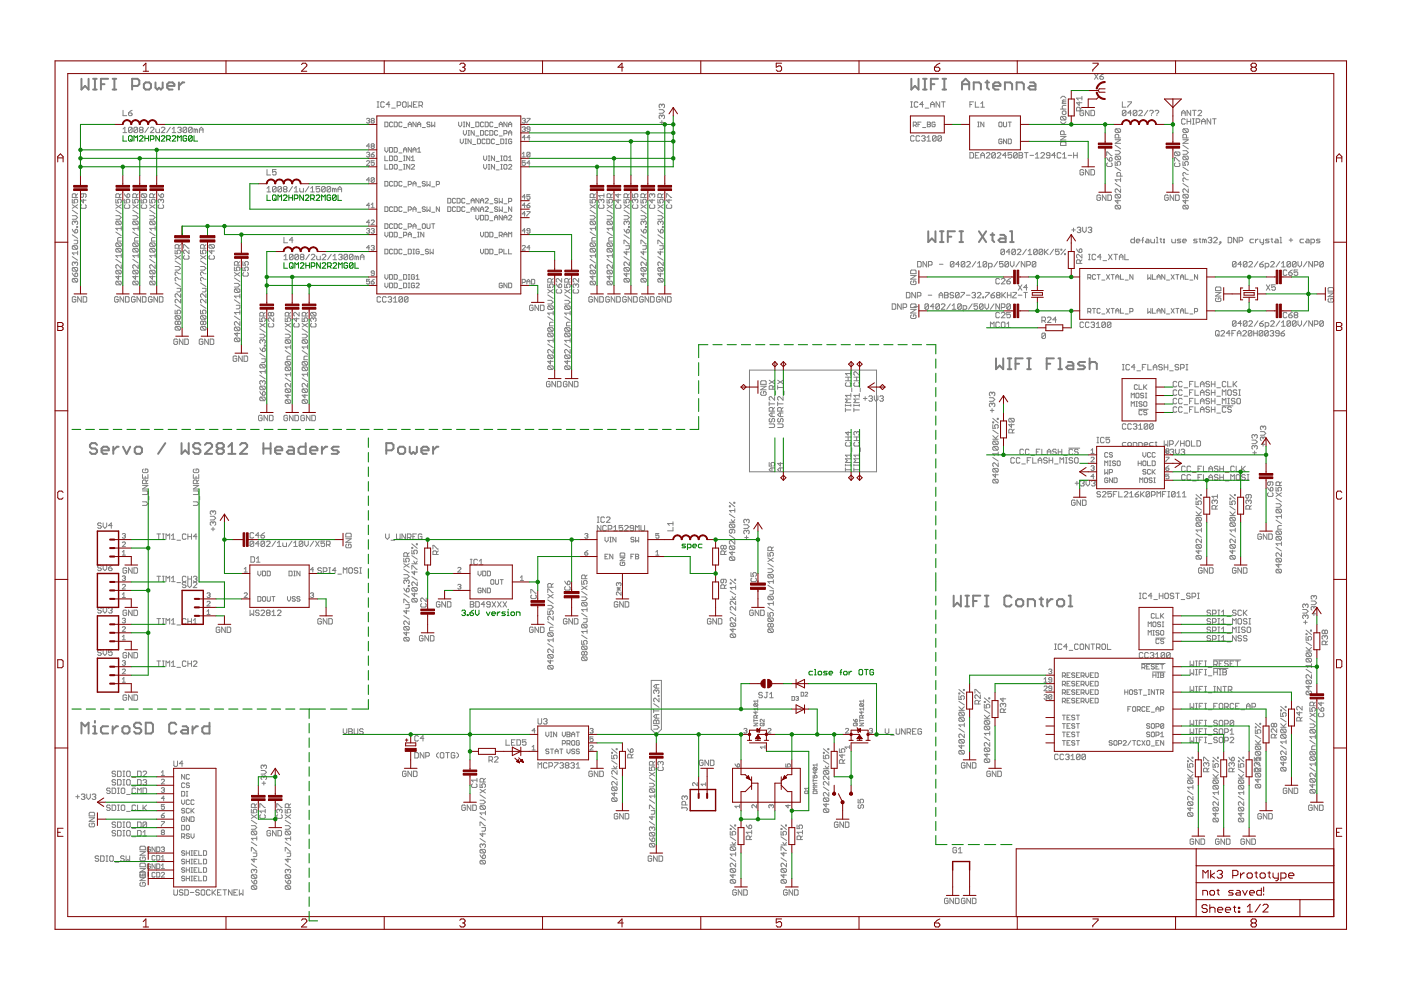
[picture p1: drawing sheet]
<svg xmlns="http://www.w3.org/2000/svg" width="420mm" height="297mm" viewBox="0 0 420 297" stroke-linecap="round" stroke-linejoin="round" font-family="sans-serif">
<g fill="none" stroke="#808080" stroke-width=".59">
<path d="M24.4 23.6v3.2l1.1-1 1.1 1v-3.2M27.9 26.8h1.1M27.9 23.6h1.1M28.5 23.6v3.2M30.3 25.2h1M32.4 23.6h-2.1v3.2M33.8 26.8h1.1M33.8 23.6h1.1M34.3 23.6v3.2M39.6 25.8h1.6l.6-.6v-1l-.6-.6h-1.6v3.2M43.1 25.2l.6-.5h1l.6 .5v1.1l-.6 .5h-1l-.6-.5zM46.6 24.7v1.6l.6 .5 .5-.5 .6 .5 .5-.5v-1.6"/>
<path d="M50.1 25.8h2.2v-.6l-.5-.5h-1.1l-.6 .5v1.1l.6 .5h1.1M53.7 24.7v2.1M55.3 24.7h-.6l-1 1.1M273.3 23.6v3.2l1.1-1 1.1 1v-3.2M276.8 26.8h1.1M276.8 23.6h1.1M277.4 23.6v3.2M279.2 25.2h1M281.3 23.6h-2.1v3.2M282.7 26.8h1M282.7 23.6h1M283.2 23.6v3.2"/>
<path d="M288.5 25.2h2.2M288.5 26.8v-2.1l1.1-1.1 1.1 1.1v2.1M292 26.8v-2.1h1.6l.6 .5v1.6M295.5 24.7h1.1M296.1 24.2v2.1l.5 .5M297.9 25.8h2.1v-.6l-.5-.5h-1.1l-.5 .5v1.1l.5 .5h1.1M301.4 26.8v-2.1h1.6l.5 .5v1.6M304.9 26.8v-2.1h1.6l.5 .5v1.6M308.9 24.7h1.1l.5 .5v1.6h-1.6l-.5-.5 .5-.5h1.6M278.4 69.3v3.3l1.1-1.1 1 1.1v-3.3M281.9 72.6h1.1M281.9 69.3h1.1"/>
<path d="M282.4 69.3v3.3M284.2 71h1.1M286.4 69.3h-2.2v3.3M287.7 72.6h1.1M287.7 69.3h1.1M288.3 69.3v3.3M293.6 69.3l2.1 3.3M295.7 69.3l-2.1 3.3M297.1 70.4h1.1M297.6 69.9v2.1l.6 .6M300 70.4h1.1l.5 .6v1.6h-1.6l-.6-.6 .6-.5h1.6M302.9 69.3h.6v3.3"/>
<path d="M302.9 72.6h1.1M298.7 107.4v3.3l1.1-1.1 1.1 1.1v-3.3M302.2 110.7h1.1M302.2 107.4h1.1M302.7 107.4v3.3M304.5 109h1.1M306.7 107.4h-2.2v3.3M308.1 110.7h1M308.1 107.4h1M308.6 107.4v3.3M313.9 109h1.1M316.1 107.4h-2.2v3.3"/>
<path d="M317.4 110.7h1.1M317.4 107.4h.5v3.3M320.3 108.5h1.1l.5 .5v1.7h-1.6l-.5-.6 .5-.5h1.6M325.4 108.5h-1.6l-.5 .5 .5 .6h1.1l.5 .5-.5 .6h-1.6M326.8 109l.5-.5h1.1l.5 .5v1.7M326.8 107.4v3.3M29.1 133.3l-.5-.5h-1.1l-.5 .5v.6l.5 .5h1.1l.5 .6v.5l-.5 .5h-1.1l-.5-.5M30.5 135h2.1v-.6l-.5-.5h-1.1l-.5 .5v1.1l.5 .5h1.1M34 133.9v2.1M35.6 133.9h-.5l-1.1 1.1M36.9 133.9l1.1 2.1 1.1-2.1M40.9 133.9h1.1l.6 .5v1.1l-.6 .5h-1.1l-.5-.5v-1.1z"/>
<path d="M49.6 132.8l-2.2 3.2M54.4 132.8v3.2l1.1-1 1.1 1v-3.2M60.1 133.3l-.5-.5h-1.1l-.5 .5v.6l.5 .5h1.1l.5 .6v.5l-.5 .5h-1.1l-.5-.5M61.4 133.3l.6-.5h1.1l.5 .5v.6l-2.2 2.1h2.2M65.5 134.4l-.5-.5v-.6l.5-.5h1.1l.5 .5v.6l-.5 .5M65.5 134.4h1.1M65.5 134.4l-.5 .6v.5l.5 .5h1.1l.5-.5v-.5l-.5-.6M68.5 136h2.1M68.5 133.9l1.1-1.1v3.2M72 133.3l.5-.5h1.1l.5 .5v.6l-2.1 2.1h2.1M79 134.4h2.2M79 132.8v3.2"/>
<path d="M81.2 132.8v3.2M82.5 135h2.1v-.6l-.5-.5h-1.1l-.5 .5v1.1l.5 .5h1.1M86.6 133.9h1l.6 .5v1.6h-1.6l-.6-.5 .6-.5h1.6M91.7 132.8v3.2h-1.6l-.6-.5v-1.1l.6-.5h1.6M93 135h2.2v-.6l-.6-.5h-1l-.6 .5v1.1l.6 .5h1M96.5 133.9v2.1M98.1 133.9h-.5l-1.1 1.1M101.6 133.9h-1.6l-.5 .5 .5 .6h1.1l.5 .5-.5 .5h-1.6M115.8 135h1.7l.5-.6v-1.1l-.5-.5h-1.7v3.2M119.4 134.4l.5-.5h1.1l.5 .5v1.1l-.5 .5h-1.1l-.5-.5zM122.9 133.9v1.6l.5 .5 .6-.5 .5 .5 .5-.5v-1.6M126.4 135h2.1v-.6l-.5-.5h-1.1l-.5 .5v1.1l.5 .5h1.1"/>
<path d="M129.9 133.9v2.1M131.5 133.9h-.5l-1.1 1.1M286 178.5v3.3l1.1-1.1 1.1 1.1v-3.3M289.5 178.5h1.1M290 178.5v3.3M294 178.5h-2.2v3.3M295.4 178.5h1M295.9 178.5v3.3M303.4 179.1l-.6-.6h-1l-.6 .6v2.1l.6 .6h1l.6-.6M311.7 179.6h1.1M312.3 179.1v2.1l.5 .6M314.1 179.6v2.2"/>
<path d="M315.7 179.6h-.5l-1.1 1.1M320.5 178.5h.5v3.3M289.5 181.8h1.1M291.8 180.1h1.1M295.4 181.8h1M304.7 180.1l.6-.5h1l.6 .5v1.1l-.6 .6h-1l-.6-.6zM308.2 181.8v-2.2h1.6l.6 .5v1.7M317 180.1l.5-.5h1.1l.6 .5v1.1l-.6 .6h-1.1l-.5-.6zM320.5 181.8h1.1M24.4 219.9v-3.3l1.1 1.1 1.1-1.1v3.3M27.9 217.7h.6v2.2M27.9 219.9h1.1"/>
<path d="M28.5 216.1v.5M32.4 217.7h-1.6l-.5 .5v1.1l.5 .6h1.6M33.8 217.7v2.2M35.4 217.7h-.5l-1.1 1.1M36.7 218.2l.5-.5h1.1l.5 .5v1.1l-.5 .6h-1.1l-.5-.6zM42.4 217.2l-.6-.6h-1.1l-.5 .6v.5l.5 .5h1.1l.6 .6v.5l-.6 .6h-1.1l-.5-.6M43.7 216.6h1.6l.6 .6v2.1l-.6 .6h-1.6zM52.9 217.2l-.6-.6h-1l-.6 .6v2.1l.6 .6h1l.6-.6M54.8 217.7h1.1l.5 .5v1.7h-1.6l-.6-.6 .6-.5h1.6M57.7 217.7v2.2M59.4 217.7h-.6l-1.1 1.1M62.8 216.6v3.3h-1.6l-.5-.6v-1.1l.5-.5h1.6"/>
</g>
<g fill="none" stroke="#808080" stroke-width=".3">
<path d="M36.9 33.1v1.6h1.1M36.9 39.8h1.1M36.9 38.7l.5-.6v1.7M38.5 33.9h.8l.3 .5-.3 .3h-.5l-.3-.3zM39.6 38.4v1.1l-.3 .3h-.5l-.3-.3M39.6 38.4l-.3-.3h-.5l-.3 .3v1.1M39.6 38.4l-1.1 1.1M39.6 33.1l-1.1 .8M41.3 38.4v1.1l-.3 .3h-.6l-.2-.3M41.3 38.4l-.3-.3h-.6l-.2 .3v1.1M41.3 38.4l-1.1 1.1M42.1 38.9l-.3 .3 .3 .6h.5l.3-.3-.3-.6"/>
<path d="M42.1 38.9l-.3-.2 .3-.6h.5l.3 .3-.3 .5M42.1 38.9h.5M44.5 38.1l-1 1.7M45.1 38.4l.3-.3h.5l.3 .3v.3l-1.1 1.1h1.1M46.7 38.7v.8l.3 .3h.8v-1.1M48.4 38.4l.2-.3h.6l.2 .3v.3l-1 1.1h1M51.1 38.1l-1.1 1.7M51.6 39.8h1.1M51.6 38.7l.6-.6v1.7M53.3 38.4l.3-.3h.5l.3 .3-.3 .5M53.8 38.9h.3M54.1 38.9l.3 .3-.3 .6h-.5l-.3-.3"/>
<path d="M56 38.4v1.1l-.3 .3h-.5l-.3-.3M56 38.4l-.3-.3h-.5l-.3 .3v1.1M56 38.4l-1.1 1.1M57.6 38.4v1.1l-.2 .3h-.6l-.2-.3M57.6 38.4l-.2-.3h-.6l-.2 .3v1.1M57.6 38.4l-1 1.1M58.7 38.9l-.5-.2v1.1M58.7 38.9v.9M58.7 38.9l.3-.2 .3 .2v.9M59.8 38.9h1.1M59.8 39.8v-1.1l.6-.6 .5 .6v1.1M109.9 35.7l.7-.2 .2 .2-.2 .5"/>
<path d="M110.4 36.2h.2M110.6 36.2l.2 .2-.2 .5-.7-.3M111.5 36.2l-.2-.3 .2-.4 .7 .2-.2 .5M111.5 36.2l-.2 .2 .2 .5 .7-.3-.2-.4M111.5 36.2h.5M113.1 30.5h.5M113.1 32.1h.5M113.4 30.5v1.6M115.3 30.8l-.3-.3h-.6l-.2 .3v1.1l.2 .2h.6l.3-.2M115.4 36.6h.7l.3 .2v1l-.3 .2h-.7zM116.9 31.3h-1.1l.8-.8v1.6M117.5 32.4h1.1"/>
<path d="M117.8 36.8l-.3-.2-.7 .2v1l.3 .2 .7-.2M118.2 36.6h.7l.2 .2v1l-.2 .2h-.7zM119.1 31.6h.8l.3-.3v-.5l-.3-.3h-.8v1.6M120.6 36.8l-.3-.2-.7 .2v1l.3 .2 .7-.2M120.7 30.8l.3-.3h.5l.3 .3v1.1l-.3 .2h-.5l-.3-.2zM121 38.2h1M122.4 30.5v1.6l.5-.5 .6 .5v-1.6M122.4 38v-.9l.5-.5 .5 .5v.9M122.4 37.3h1M124 31.3h.5M124.8 36.6v1.4l-1-1.4v1.4M125.1 30.5h-1.1v1.6h1.1"/>
<path d="M125.2 38v-.9l.5-.5 .5 .5v.9M125.2 37.3h1M125.6 31.6h.8l.3-.3v-.5l-.3-.3h-.8v1.6M126.2 31.6l.5 .5M126.6 38.2h1M129 36.8l-.3-.2-.7 .2 .3 .5 .7 .2-.3 .5-.7-.2M129.5 36.6v1.4l.4-.5 .5 .5v-1.4M137.5 36.6v.9l.5 .5 .5-.5v-.9M139 38h.4M139 36.6h.4M139 39.1v1l.4 .4 .5-.4v-1M139.2 36.6v1.4"/>
<path d="M140.4 39.1h.4M140.6 39.1v1.4M140.8 36.6v1.4l-.9-1.4v1.4M141.3 38.2h.9M142.2 39.1v1.4l-.9-1.4v1.4M142.7 36.6h.7l.2 .2v1l-.2 .2h-.7zM144.1 39.1h.7l.2 .3v.9l-.2 .2h-.7zM145 36.8l-.2-.2-.7 .2v1l.2 .2 .7-.2M145.5 36.6h.7l.2 .2v1l-.2 .2h-.7zM146.4 39.4l-.2-.3-.7 .3v.9l.2 .2 .7-.2M146.9 39.1h.7l.2 .3v.9l-.2 .2h-.7zM147.8 36.8l-.2-.2-.7 .2v1l.2 .2 .7-.2"/>
<path d="M148.3 38.2h.9M149.2 39.4l-.2-.3-.7 .3v.9l.2 .2 .7-.2M149.7 38v-.9l.5-.5 .4 .5v.9M149.7 37.3h.9M152 36.6v1.4l-.9-1.4v1.4M152.5 38v-.9l.5-.5 .5 .5v.9M152.5 37.3h1M152.5 39.8h1M156.6 38.2l.7-.2 .2 .2-.2 .5M156.6 35.7l.7-.2 .2 .2-.2 .5M157.1 38.7h.2M157.1 36.2h.2"/>
<path d="M157.3 38.7l.2 .2-.2 .5-.7-.2M157.3 36.2l.2 .2-.2 .5-.7-.3M158 35.5h.9l-.9 1.4M158.9 38.7h-.7l-.2-.2 .2-.5 .7 .2v1l-.2 .2-.7-.2M197.7 32.9h1.1l.5 .5-.5 .6h-1.1M197.9 36.7h1.1M198.5 34.8l-.3-.3-.5 .3v.5l.2 .3M198.5 31.5v.3M198.5 34.8v.2M198.5 36.1v1.1M198.5 31.5l-.3-.3-.5 .3v.5l.2 .3M198.5 34.8l.3-.3 .5 .3v.5l-.3 .3"/>
<path d="M198.5 31.5l.3-.3 .5 .3v.5l-.3 .3M273.1 30.5h.5M273.1 32.1h.5M273.4 30.5v1.6M273.9 37.5h.7l.2-.2-.2-.7h-.7v1.4M274.4 37.5l.4 .5M275.3 30.8l-.3-.3h-.5l-.3 .3v1.1l.3 .2h.5l.3-.2M275.3 37.3h.5M276.2 36.6h-.9v1.4M276.7 38.2h.9M276.9 31.3h-1.1l.8-.8v1.6M277.5 32.4h1.1"/>
<path d="M278.1 36.6h.7l.2 .2-.2 .5 .2 .5-.2 .2h-.7zM278.1 37.3h.7M279.1 31.3h1.1M279.1 32.1v-1l.5-.6 .6 .6v1M280.4 36.8l-.2-.2-.7 .2v1l.2 .2 .7-.2v-.5h-.4M281.8 30.5v1.6l-1.1-1.6v1.6M282.4 30.5h1.1M282.9 30.5v1.6M290.9 31.3h.5M292 30.5h-1.1v1.6M292.5 30.5v1.6h1.1M293.2 38h.5"/>
<path d="M293.2 36.6h.5M293.4 36.6v1.4M294.2 32.1h1M294.2 31.1l.5-.6v1.6M295.1 36.6v1.4l-1-1.4v1.4M299.6 36.8l.2-.2 .7 .2v1l-.3 .2-.6-.2zM300.9 36.6v1.2l.3 .2 .7-.2v-1.2M302.4 36.6h.9M302.8 36.6v1.4M318.1 36.5l.5 .6h.5l.6-.6M318.1 32.7h1.6M318.1 29.4l.5-.5h.5l.6 .5"/>
<path d="M318.3 34.9h1.1l.3 .3v.5l-.3 .3M318.3 34.9l-.2 .3v.5l.2 .3h1.1M318.3 34.9l1.1 1.1M318.6 33.5l.3-.2h.5l.3 .2v.6l-.3 .2h-.5l-.3-.2zM318.9 30.5l-.3 .6h1.1M318.9 30.5h.8M319.7 31.6h-.8l-.3 .3v.5l.3 .3M319.7 30h-.8l-.3 .2 .3 .3M323.7 30.5v1.1l-.8-.8h1.6M323.9 33.2v-.8l-.2-.2h-.6l-.2 .2v.8h1.6M324.5 28.9v1.1M324.5 32.2l-.6 .5"/>
<path d="M324.5 29.4h-1.6l.5 .6M325 33.3l-.3-.2h-.5l-.3 .2v1.1l.3 .3h.5l.3-.3v-.5h-.6M326.6 33.1v1.6l-1.1-1.6v1.6M327.2 33.1h.8l.3 .2v1.1l-.3 .3h-.8zM328.2 22.1l1.1 1.7M329.3 22.1l-1.1 1.7M329.9 22.9h.8l.3 .6-.3 .3h-.6l-.2-.3zM331 22.1l-1.1 .8M334.7 38.6l-.3 .3v.5l.3 .3h1.1M334.7 38.6h1.1l.3 .3v.5l-.3 .3M334.7 38.6l1.1 1.1M336.6 30.5v1.6h1.1"/>
<path d="M337.7 33.3l-.3-.2h-.5l-.3 .2v1.1M337.7 33.3v1.1l-.3 .3h-.5l-.3-.3M337.7 33.3l-1.1 1.1M338.2 30.5h1.1l-1.1 1.6M339.3 33.9h-1.1l.8-.8v1.6M341 33.3l-.3-.2h-.6l-.2 .2v1.1M341 33.3v1.1l-.3 .3h-.6l-.2-.3M341 33.3l-1.1 1.1M341.5 33.3l.3-.2h.5l.3 .2v.3l-1.1 1.1h1.1M344.2 33.1l-1.1 1.6M344.8 33.3l.2-.2h.6l.3 .2v.3l-.6 .5M345.3 34.4v.3"/>
<path d="M346.4 33.3l.3-.2h.5l.3 .2v.3l-.6 .5M346.9 34.4v.3M354.4 33.9h1.1M354.4 34.7v-1.1l.5-.5 .6 .5v1.1M355 38.6l-.2 .3v.5l.2 .3h1.1M355 38.6h1.1l.3 .3v.5l-.3 .3M355 38.6l1.1 1.1M355.5 35.9l-.3-.3h-.6l-.2 .3v1.1l.2 .2h.6l.3-.2M356 35.6v1.6M356 36.4h1.1M357.1 33.1v1.6l-1.1-1.6v1.6M357.1 35.6v1.6"/>
<path d="M357.6 33.1h1.1M357.6 35.6h.6M357.6 37.2h.6M357.9 35.6v1.6M358.2 33.1v1.6M358.7 36.7h.8l.3-.3v-.5l-.3-.3h-.8v1.6M359.3 33.3l.3-.2h.5l.3 .2v.3l-1.1 1.1h1.1M360.4 37.2v-1.1l.5-.5 .6 .5v1.1M360.4 36.4h1.1M363.1 35.6v1.6l-1.1-1.6v1.6M363.6 35.6h1.1M364.2 35.6v1.6"/>
<path d="M21.7 59.7v1.1h.8l-.3-.8 .3-.3h.5l.3 .3v.5l-.3 .3M22.8 59.2v-.8l-.3-.3h-.6l-.2 .3v.8h1.6M23.3 58.1l-.5 .5M25 58.1v.8l-.3 .3-.5-.3v-.5l.3-.3h1.1l.2 .3v.5l-.2 .3M25 59.7v1.1l-.8-.8h1.6M34.7 59.7v1.1h.9l-.3-.8 .3-.3h.5l.3 .3v.5l-.3 .3M35.8 59.2v-.8l-.2-.3h-.6l-.3 .3v.8h1.7M36.4 58.1l-.6 .5M37.3 59.7v1.1h.8l-.3-.8 .3-.3h.5l.3 .3v.5l-.3 .3M37.3 58.1l.8 1.1M38.1 58.4l.3-.3 .5 .3v.5l-.3 .3h-.5zM39.8 59.7v1.1h.8l-.2-.8 .2-.3h.6l.2 .3v.5l-.2 .3"/>
<path d="M40.9 59.2v-.8l-.3-.3h-.5l-.3 .3v.8h1.6M41.4 58.1l-.5 .5M42.4 59.7v1.1h.8l-.3-.8 .3-.3h.5l.3 .3v.5l-.3 .3M42.6 58.1l-.2 .3v.5l.2 .3h1.1M42.6 58.1h1.1l.3 .3v.5l-.3 .3M42.6 58.1l1.1 1.1M44.9 59.7v1.1h.8l-.3-.8 .3-.3h.5l.3 .3v.5l-.3 .3M46 59.2v-.8l-.3-.3h-.5l-.3 .3v.8h1.6M46.5 58.1l-.5 .5M47.4 58.1l.9 1.1M48.3 60l-.3-.3-.6 .3v.5l.3 .3M48.3 60l.2-.3 .6 .3v.5l-.3 .3"/>
<path d="M48.3 58.4l.2-.3 .6 .3v.5l-.3 .3h-.5zM48.3 60v.3M80.1 50.8v1.7h1.1M80.1 56.5l.5-.6v1.6M80.1 57.5h1.1M82.8 50.8h-1.1v.8l.6-.2 .5 .2v.6l-.3 .3h-.5l-.3-.3M82.8 56.2v1.1l-.3 .2h-.5l-.3-.2M82.8 56.2l-.3-.3h-.5l-.3 .3v1.1M82.8 56.2l-1.1 1.1M84.4 56.2v1.1l-.2 .2h-.6l-.2-.2M84.4 56.2l-.2-.3h-.6l-.2 .3v1.1M84.4 56.2l-1 1.1"/>
<path d="M85.3 56.7l-.3 .3 .3 .5h.5l.3-.2-.3-.6M85.3 56.7l-.3-.2 .3-.6h.5l.3 .3-.3 .5M85.3 56.7h.5M87.7 55.9l-1.1 1.6M88.3 57.5h1M88.3 56.5l.5-.6v1.6M89.9 56.5v.8l.3 .2h.8v-1M92.6 55.9l-1.1 1.6M93.2 57.5h1.1M93.2 56.5l.5-.6v1.6M95.9 55.9h-1.1v.8l.6-.2 .5 .2v.6l-.3 .2h-.5l-.3-.2M97.5 56.2v1.1l-.2 .2h-.6l-.2-.2"/>
<path d="M97.5 56.2l-.2-.3h-.6l-.2 .3v1.1M97.5 56.2l-1 1.1M99.2 56.2v1.1l-.3 .2h-.5l-.3-.2M99.2 56.2l-.3-.3h-.5l-.3 .3v1.1M99.2 56.2l-1.1 1.1M100.3 56.7l-.6-.2v1M100.3 56.7v.8M100.3 56.7l.2-.2 .3 .2v.8M101.4 56.7h1M101.4 57.5v-1l.5-.6 .5 .6v1M109.9 48.4l.3-.2 .6 .2-.9 1.2h.9M109.9 45.9l.7-.3 .2 .3-.2 .4"/>
<path d="M110.4 46.3h.2M110.6 46.3l.2 .3-.2 .4-.7-.2M110.8 43.8h-.9l.7-.7v1.4M110.8 54h-.9l.7-.7v1.4M111.3 46.3h.7l.2 .5-.7 .2zM111.5 43.8l-.2 .2 .2 .5 .7-.2-.2-.5M111.5 43.8l-.2-.2 .2-.5 .7 .2-.2 .5M111.5 43.8h.5M112.2 48.2h-.9v.7l.7-.3 .2 .7-.2 .3-.7-.3M112.2 53.5v.9l-.2 .3-.7-.3M112.2 53.5l-.2-.2-.7 .2v.9M112.2 53.5l-.9 .9"/>
<path d="M112.2 45.6l-.9 .7M115.4 54.4h.7l.3 .2v.9l-.3 .3h-.7zM115.4 44.2v.9l.5 .5 .5-.5v-.9M115.4 46.8v1.4h1M115.4 49.3v1.4h1M116.8 46.8h.7l.3 .2v.9l-.3 .3h-.7zM116.8 44.2h.7l.3 .2v1l-.3 .2h-.7zM116.8 49.3h.7l.3 .2v1l-.3 .2h-.7zM117.8 54.6l-.3-.2-.7 .2v.9l.3 .3 .7-.3M118.2 49.5l.2-.2 .7 .2v1l-.2 .2-.7-.2zM118.2 44.2h.7l.2 .2v1l-.2 .2h-.7zM118.2 54.4h.7l.2 .2v.9l-.2 .3h-.7z"/>
<path d="M118.4 46.8l.7 .2v.9l-.2 .3-.7-.3v-.9zM119.6 48.4h1M119.6 50.9h1M119.6 45.8h1M120.6 54.6l-.3-.2-.7 .2v.9l.3 .3 .7-.3M121 46.8h.5M121 45.6v-.9l.5-.5 .5 .5v.9M121 48.2h.5M121 50.7h.5M121 49.3h.5M121 56h1M121 44.9h1"/>
<path d="M121.3 46.8v1.4M121.3 49.3v1.4M122.4 55.3h.7l.3-.7-.3-.2h-.7v1.4M122.9 46.8v1.4l-.9-1.4v1.4M122.9 49.3v1.4l-.9-1.4v1.4M123.4 44.2v1.4l-1-1.4v1.4M123.4 49.5l.2-.2 .7 .2-.9 1.2h.9M123.4 48.2h.9M123.4 47.2l.4-.4v1.4M123.8 45.6v-.9l.5-.5 .5 .5v.9M123.8 55.8v-1l.5-.4 .5 .4v1M123.8 55.1h1"/>
<path d="M123.8 44.9h1M125.2 56h1M125.2 44.7l.5-.5v1.4M125.2 45.6h1M127.6 54.6l-.7-.2-.3 .4 .7 .3 .3 .4-.3 .3-.7-.3M128 54.4v1.4l.5-.5 .5 .5v-1.4M129.5 56h.9M130.9 55.3h.7l.2-.7-.2-.2h-.7v1.4M134.3 59.5h.7l.2 .2v.9l-.2 .3h-.7zM136.6 59.7l-.2-.2-.7 .2v.9l.2 .3 .7-.3M137.1 59.5h.7l.2 .2v.9l-.2 .3h-.7zM138 41.7v.9l.5 .5 .5-.5v-.9"/>
<path d="M139.4 59.7l-.2-.2-.7 .2v.9l.2 .3 .7-.3M139.4 43.1h.5M139.4 41.7h.5M139.7 41.7v1.4M140.4 40.5h.4M141.3 41.7v1.4l-.9-1.4v1.4M141.8 43.3h.9M142.7 40.8h.9M143.2 41.7h.7l.2 .2v.9l-.2 .3h-.7zM143.6 59.5v1.4l-.9-1.4v1.4M145 49.3v.9l.5 .5 .5-.5v-.9M145 46.8v.9l.5 .5 .5-.5v-.9"/>
<path d="M145.5 41.9l-.2-.2-.7 .2v.9l.2 .3 .7-.3M145.5 59.7l.2-.2 .7 .2-.9 1.2h.9M146 41.7h.7l.2 .2v.9l-.2 .3h-.7zM146.4 46.8h.5M146.4 48.2h.5M146.4 50.7h.5M146.4 49.3h.5M146.7 46.8v1.4M146.7 49.3v1.4M148.3 41.9l-.2-.2-.7 .2v.9l.2 .3 .7-.3M148.3 46.8v1.4l-.9-1.4v1.4M148.3 49.3v1.4l-.9-1.4v1.4"/>
<path d="M148.8 48.4h.9M148.8 50.9h.9M148.8 43.3h.9M149.2 59.7l-.2-.2-.7 .2 .2 .5 .7 .2-.2 .5-.7-.3M149.7 59.5v1.4l.5-.5 .4 .5v-1.4M149.7 40.8h.9M150.2 46.8h.4M150.2 41.7h.7l.2 .2v.9l-.2 .3h-.7zM150.2 48.2h.4M150.2 50.7h.4M150.2 49.3h.4M150.4 46.8v1.4"/>
<path d="M150.4 49.3v1.4M151.1 40.1h.7l.2-.3-.2-.7h-.7v1.4M151.3 46.8l.7 .2v.9l-.2 .3-.7-.3v-.9zM151.3 49.3l.7 .2v1l-.2 .2-.7-.2v-1zM151.6 43.1h.4M151.6 41.7h.4M151.8 41.7v1.4M152.5 40.5v-.9l.5-.5 .5 .5v.9M152.5 49.5l.3-.2 .7 .2-1 1.2h1M152.5 48.2h1M152.5 47.2l.5-.4v1.4M153.5 41.9l-.3-.2-.7 .2v.9l.7 .3 .3-.7h-.5"/>
<path d="M156.6 46.1l.5-.5v1.4M156.6 47h.9M157.5 48.2h-.9v.7l.7-.3 .2 .7-.2 .3-.7-.3M157.5 41.3h-.9l.7-.7v1.4M157.5 59h-.9l.7-.7v1.4M158.9 45.9l-.2-.3-.7 .3v.9M158.9 45.9v.9l-.2 .2-.7-.2M158.9 58.3h-.9v.7l.7-.2 .2 .7-.2 .2-.7-.2M158.9 41.3h-.9l.7-.7v1.4M158.9 45.9l-.9 .9M158.9 48.9h-.9l.7-.7v1.4M177 59.7v1.1h.8l-.3-.5 .3-.6h.5l.3 .3v.5l-.3 .3"/>
<path d="M178.1 59.2v-.8l-.3-.3h-.6l-.2 .3v.8h1.6M178.6 58.1l-.5 .5M180.3 60l-.3-.3-.5 .3v.5l.3 .3M180.3 60l.3-.3 .5 .3v.5l-.2 .3M180.3 60v.3M181.1 58.1v1.1M181.1 58.6h-1.6l.5 .6M182.1 59.7v1.1h.8l-.3-.5 .3-.6h.5l.3 .3v.5l-.3 .3M183.1 59.2v-.8l-.2-.3h-.6l-.2 .3v.8h1.6M183.7 58.1l-.6 .5M185.4 58.1v1.1l-.8-.8h1.6M185.4 59.7v1.1l-.8-.8h1.6"/>
<path d="M187.1 59.7v1.1h.8l-.2-.5 .2-.6h.6l.2 .3v.5l-.2 .3M188.2 59.2v-.8l-.3-.3h-.5l-.3 .3v.8h1.6M188.7 58.1l-.5 .5M189.7 58.1v1.1h.8l-.3-.6 .3-.5h.5l.3 .3v.5l-.3 .3M190.5 60l-.3-.3-.5 .3v.5l.2 .3M190.5 60l.3-.3 .5 .3v.5l-.3 .3M190.5 60v.3M192.2 59.7v1.1h.8l-.3-.5 .3-.6h.6l.2 .3v.5l-.2 .3M193.3 59.2v-.8l-.3-.3h-.5l-.3 .3v.8h1.6M193.8 58.1l-.5 .5M195.6 58.4l-.3-.3-.5 .3v.5l.2 .3M195.6 58.4l.2-.3 .6 .3v.5l-.3 .3"/>
<path d="M195.6 58.4v.2M195.6 59.7v1.1l-.8-.8h1.6M197.3 59.7v1.1h.8l-.3-.5 .3-.6h.5l.3 .3v.5l-.3 .3M198.4 59.2v-.8l-.3-.3h-.6l-.2 .3v.8h1.6M198.9 58.1l-.5 .5M199.8 59.2v-1.1l1.6 1.1M200.6 59.7v1.1l-.8-.8h1.6M274.2 40.9l-.3-.2h-.5l-.3 .2v1.1l.3 .3h.5l.3-.3M275.8 40.9l-.3-.2h-.5l-.3 .2v1.1l.3 .3h.5l.3-.3M276.4 40.9l.2-.2h.6l.3 .2-.3 .6M276.9 41.5h.3M277.2 41.5l.3 .3-.3 .5h-.6l-.2-.3"/>
<path d="M278 42.3h1.1M278 41.2l.6-.5v1.6M280.7 40.9l-.2-.2h-.6l-.2 .2v1.1M280.7 40.9v1.1l-.2 .3h-.6l-.2-.3M280.7 40.9l-1 1.1M282.4 40.9l-.3-.2h-.5l-.3 .2v1.1M282.4 40.9v1.1l-.3 .3h-.5l-.3-.3M282.4 40.9l-1.1 1.1M290.9 45.7h.8l.3 .3v1.1l-.3 .3h-.8zM292.5 46.6h.6M293.6 45.7h-1.1v1.7h1.1M294.2 46.6h1"/>
<path d="M294.2 47.4v-1.1l.5-.6 .5 .6v1.1M295.8 46l.3-.3h.5l.3 .3v.3l-1.1 1.1h1.1M298.5 46v1.1l-.3 .3h-.5l-.3-.3M298.5 46l-.3-.3h-.5l-.3 .3v1.1M298.5 46l-1.1 1.1M299.1 46l.2-.3h.6l.2 .3v.3l-1 1.1h1M300.5 41.9l-.3-.2-.6 .2v.9l.2 .3 .7-.3v-.4h-.5M301.8 46.6h-1.1l.8-.9v1.7M301.9 41.7v1.4l-1-1.4v1.4M302.4 41.7h.7l.2 .2v.9l-.2 .3h-.7zM303.4 45.7h-1.1v.9l.6-.3 .5 .3v.5l-.3 .3h-.5l-.3-.3M305.1 46v1.1l-.3 .3h-.6l-.2-.3"/>
<path d="M305.1 46l-.3-.3h-.6l-.2 .3v1.1M305.1 46l-1.1 1.1M305.6 45.7h.8l.3 .3-.3 .6 .3 .5-.3 .3h-.8zM305.6 46.6h.8M307.2 45.7h1.1M307.8 45.7v1.7M308.9 46.6h1.1M310.5 47.4h1.1M310.5 46.3l.6-.6v1.7M312.1 46l.3-.3h.6l.2 .3v.3l-1.1 1.1h1.1M314.9 46.6h-.8l-.3-.3 .3-.6h.5l.3 .3v1.1l-.3 .3h-.5l-.3-.3M316.5 46.6h-1.1l.9-.9v1.7"/>
<path d="M318.1 42.8l.2-.3h1.1l.3 .3v.8h-1.6zM318.1 40.9h1.6l-1.6 1.1h1.6M318.2 46l-.3-.3h-.6l-.2 .3v1.1l.2 .3h.6l.3-.3M318.7 47.4h1.1M318.7 46.3l.5-.6v1.7M319.1 40.3v-.8l-.2-.3h-.6l-.2 .3v.8h1.6M320.3 46.6h1.1M322 46.6h1.1M322 45.7v1.7M323.1 45.7v1.7M325 51.1l-.3-.3h-.5l-.3 .3v1.1l.3 .3h.5l.3-.3v-.6h-.6M326.6 50.8v1.7l-1.1-1.7v1.7"/>
<path d="M327.2 50.8h.8l.3 .3v1.1l-.3 .3h-.8zM330.1 58.7l-.3-.3h-.6l-.2 .3v1.1l.2 .3h.6l.3-.3v-.5h-.6M331.7 58.4v1.7l-1.1-1.7v1.7M331.9 46.7v-1.1h.3l1 1.1h.3M331.9 47.2l.8 1.1M332.2 48.8l-.3 .3v.5l.3 .3h1l.3-.3v-.5l-.3-.3M332.3 58.4h.8l.2 .3v1.1l-.2 .3h-.8zM332.7 47.5l.5-.3 .3 .3v.5l-.3 .3h-.5zM334.4 45.2h1.1l.6 .5-.6 .5h-1.1M334.4 48.4v1.1h.8l-.2-.5 .2-.6h.6l.3 .3v.6l-.3 .2M334.4 55l1.7 1.1M334.4 50.1l1.7 1.1"/>
<path d="M334.4 43.5l1.7 1.1M334.4 41.9h1.7l-1.7 1.1h1.7M334.7 46.8l-.3 .3v.5l.3 .3h1.1M334.7 58.3l-.3 .2v.6l.3 .3h1.1M334.7 46.8h1.1l.3 .3v.5l-.3 .3M334.7 58.3h1.1l.3 .2v.6l-.3 .3M334.7 58.3l1.1 1.1M334.7 46.8l1.1 1.1M335.2 59.9v1.1l-.8-.8h1.7M335.5 41.3v-.8l-.3-.2h-.5l-.3 .2v.8h1.7M336.1 56.6v1.1l-1.1-1.1h-.3l-.3 .3v.5l.3 .3M336.1 52.8v-.8l-.3-.3h-.6l-.2 .3v.8h1.6"/>
<path d="M336.1 53.3v1.1M336.1 53.9h-1.7l.6 .5M350.4 58.7l-.3-.3h-.5l-.3 .3v1.1l.3 .3h.5l.3-.3v-.5h-.6M352 58.4v1.7l-1.1-1.7v1.7M352.2 48.3v-1.1h.3l1.1 1.1h.2M352.5 45.6h1.1l.2 .2v.6l-.2 .3M352.5 48.8l-.3 .3v.5l.3 .3h1.1l.2-.3v-.5l-.2-.3M352.5 45.6l-.3 .2v.6l.3 .3h1.1M352.5 45.6l1.1 1.1M352.6 58.4h.8l.3 .3v1.1l-.3 .3h-.8zM354.8 45.2h1l.6 .5-.6 .5h-1M354.8 48.4v1.1h.8l-.3-.5 .3-.6h.5l.3 .3v.6l-.3 .2"/>
<path d="M354.8 41.9h1.6l-1.6 1.1h1.6M354.8 55l1.6 1.1M354.8 50.1l1.6 1.1M354.8 43.5l1.6 1.1M355 58.3l-.2 .2v.6l.2 .3h1.1M355 58.3h1.1l.3 .2v.6l-.3 .3M355 46.8l-.2 .3v.5l.2 .3h1.1M355 46.8h1.1l.3 .3v.5l-.3 .3M355 58.3l1.1 1.1M355 46.8l1.1 1.1M355.6 59.9v1.1l-.8-.8h1.6M355.8 52.3l-.5-.6h-.3l-.2 .3v.5l.2 .3"/>
<path d="M355.8 41.3v-.8l-.2-.2h-.6l-.2 .2v.8h1.6M355.8 53.9l-.5-.6h-.3l-.2 .3v.6l.2 .2M356.1 53.9h.3M356.1 52.3h.3M356.4 56.6v1.1l-1.1-1.1h-.3l-.2 .3v.5l.2 .3M21.7 76.9l1.6 1.1M21.7 70.4l1.6 1.1M21.7 68.7l.8 1.1M21.7 64.6h1.1l.5 .6-.5 .5h-1.1M21.7 63l1.6 1.1M21.7 61.4l1.6 1M21.9 73.6l-.2 .3v.5l.2 .3h1.1"/>
<path d="M21.9 73.6h1.1l.3 .3v.5l-.3 .3M21.9 73.6l1.1 1.1M22.2 72h1.1v.8l-.3 .3h-.8M22.5 66.5l-.3-.2-.5 .2v.6l.2 .3M22.5 78.8l-.3-.3-.5 .3v.6l.2 .2M22.5 66.5l.3-.2 .5 .2v.6l-.3 .3M22.5 69l.3-.3 .5 .3v.5l-.3 .3h-.5zM22.5 78.8l.3-.3 .5 .3v.6l-.3 .2M22.5 66.5v.3M22.5 78.8v.3M23 67.9h.3v.3h-.3zM23.3 75.3v1.1"/>
<path d="M23.3 75.8h-1.6l.5 .6M23.3 61.4l-1.6 1M24.5 61.4l-.3 .2v.6l.3 .2h1.1l.2-.2v-.6l-.2-.2M34.7 64.6h1.1l.6 .6-.6 .5h-1.1M34.7 77.7l1.7 1.1M34.7 69.6l1.7 1M34.7 63l1.7 1.1M34.7 61.4l1.7 1M35 72.8h1.1l.3 .3v.5l-.3 .3M35 66.3l-.3 .2v.6l.3 .3h1.1M35 66.3h1.1l.3 .2v.6l-.3 .3M35 74.5l-.3 .2v.6l.3 .2h1.1"/>
<path d="M35 74.5h1.1l.3 .2v.6l-.3 .2M35 72.8l-.3 .3v.5l.3 .3h1.1M35 74.5l1.1 1M35 72.8l1.1 1.1M35 66.3l1.1 1.1M36.4 71.2h-.8l-.3 .3v.8h1.1M36.4 79.4v1.1l-1.1-1.1-.6 .2v.6l.3 .3M36.4 76.6h-1.7l.6 .6M36.4 68.5h-1.7l.6 .5M36.4 67.9v1.1M36.4 76.1v1.1M36.4 61.4l-1.7 1"/>
<path d="M37.5 61.4l-.2 .2v.6l.2 .2h1.1l.3-.2v-.6l-.3-.2M39.8 64.6h1.1l.5 .6-.5 .5h-1.1M39.8 77.7l1.6 1.1M39.8 69.6l1.6 1M39.8 63l1.6 1.1M39.8 61.4l1.6 1M40.1 72.8h1.1l.2 .3v.5l-.2 .3M40.1 66.3h1.1l.2 .2v.6l-.2 .3M40.1 74.5l-.3 .2v.6l.3 .2h1.1M40.1 74.5h1.1l.2 .2v.6l-.2 .2M40.1 72.8l-.3 .3v.5l.3 .3h1.1M40.1 66.3l-.3 .2v.6l.3 .3h1.1"/>
<path d="M40.1 74.5l1.1 1M40.1 72.8l1.1 1.1M40.1 66.3l1.1 1.1M41.4 71.2h-.8l-.2 .3v.8h1M41.4 79.4v1.1l-1-1.1-.6 .2v.6l.3 .3M41.4 76.6h-1.6l.6 .6M41.4 68.5h-1.6l.6 .5M41.4 67.9v1.1M41.4 76.1v1.1M41.4 61.4l-1.6 1M42.6 61.4l-.2 .2v.6l.2 .2h1.1l.3-.2v-.6l-.3-.2M44.9 64.6h1.1l.5 .6-.5 .5h-1.1"/>
<path d="M44.9 77.7l1.6 1.1M44.9 69.6l1.6 1M44.9 63l1.6 1.1M44.9 61.4l1.6 1M45.2 72.8h1l.3 .3v.5l-.3 .3M45.2 66.3h1l.3 .2v.6l-.3 .3M45.2 66.3l-.3 .2v.6l.3 .3h1M45.2 72.8l-.3 .3v.5l.3 .3h1M45.2 74.5l-.3 .2v.6l.3 .2h1M45.2 74.5h1l.3 .2v.6l-.3 .2M45.2 74.5l1 1M45.2 72.8l1 1.1"/>
<path d="M45.2 66.3l1 1.1M46.5 71.2h-.8l-.3 .3v.8h1.1M46.5 79.4v1.1l-1.1-1.1-.5 .2v.6l.3 .3M46.5 67.9v1.1M46.5 76.1v1.1M46.5 76.6h-1.6l.5 .6M46.5 68.5h-1.6l.5 .5M46.5 61.4l-1.6 1M47.7 61.4l-.3 .2v.6l.3 .2h1.1l.3-.2v-.6l-.3-.2M52.5 79.9h1.1l.5 .5-.5 .6h-1.1M52.5 75v1.1h.8l-.2-.6 .2-.5h.6l.2 .2v.6l-.2 .3M52.5 78.2l1.6 1.1"/>
<path d="M52.5 76.6l1.6 1.1M53.6 74.4v-.8l-.3-.3h-.5l-.3 .3v.8h1.6M54.1 76.6l-1.6 1.1M54.1 73.3l-.5 .6M55.1 74.4v-1.1h.2l1.1 1.1h.3M55.3 76.6l-.2 .3v.5l.2 .3h1.1l.3-.3v-.5l-.3-.3M56.7 75v1.1l-1.1-1.1-.5 .2v.6l.2 .3M60.1 79.9h1.1l.6 .5-.6 .6h-1.1M60.1 76.6l1.7 1.1M60.1 75v1.1h.9l-.3-.6 .3-.5h.5l.3 .2v.6l-.3 .3M60.1 78.2l1.7 1.1M61.2 74.4v-.8l-.2-.3h-.6l-.3 .3v.8h1.7"/>
<path d="M61.8 76.6l-1.7 1.1M61.8 73.3l-.6 .6M62.9 73.3h1.1l.3 .3v.5l-.3 .3M62.9 76.6l-.2 .3v.5l.2 .3h1.1l.3-.3v-.5l-.3-.3M62.9 73.3l-.2 .3v.5l.2 .3h1.1M62.9 73.3l1.1 1.1M63.5 75v1.1l-.8-.9h1.6M71.4 79.5v-.8l-.3-.3h-.5l-.3 .3v.8h1.6M71.9 78.4l-.5 .6M72.8 78.4v1.1h.9l-.3-.5 .3-.6h.5l.3 .3v.5l-.3 .3M85.2 71.1v1.7h1M85.2 76.8l.5-.6v1.7"/>
<path d="M85.2 77.9h1M87.9 72h-1.1l.8-.9v1.7M87.9 76.5v1.1l-.3 .3h-.5l-.3-.3M87.9 76.5l-.3-.3h-.5l-.3 .3v1.1M87.9 76.5l-1.1 1.1M89.5 76.5v1.1l-.3 .3h-.5l-.3-.3M89.5 76.5l-.3-.3h-.5l-.3 .3v1.1M89.5 76.5l-1.1 1.1M90.3 77l-.2 .3 .2 .6h.6l.2-.3-.2-.6M90.3 77l-.2-.2 .2-.6h.6l.2 .3-.2 .5M90.3 77h.6M92.8 76.2l-1.1 1.7"/>
<path d="M93.3 76.5l.3-.3h.5l.3 .3v.3l-1.1 1.1h1.1M95 76.8v.8l.2 .3h.9v-1.1M96.6 76.5l.3-.3h.5l.3 .3v.3l-1.1 1.1h1.1M99.3 76.2l-1 1.7M99.9 77.9h1.1M99.9 76.8l.5-.6v1.7M101.5 76.5l.3-.3h.5l.3 .3-.3 .5M102.1 77h.2M102.3 77l.3 .3-.3 .6h-.5l-.3-.3M104.2 76.5v1.1l-.2 .3h-.6l-.2-.3M104.2 76.5l-.2-.3h-.6l-.2 .3v1.1M104.2 76.5l-1 1.1"/>
<path d="M105.9 76.5l-1.1 1.1M105.9 76.5v1.1l-.3 .3h-.5l-.3-.3M105.9 76.5l-.3-.3h-.5l-.3 .3v1.1M107 77l-.6-.2v1.1M107 77v.9M107 77l.3-.2 .2 .2v.9M108.1 77h1.1M108.1 77.9v-1.1l.5-.6 .6 .6v1.1M109.9 68.7l.7-.2 .2 .2-.2 .5M110.4 69.2h.2M110.6 69.2l.2 .2-.2 .5-.7-.2M110.8 61.6h-.9l.7-.7v1.4"/>
<path d="M110.8 74.3h-.9l.7-.7v1.4M110.8 66.7h-.9l.7-.7v1.4M111.3 66.2l.2-.2 .7 .2-.9 1.2h.9M111.3 68.7l.7-.2 .2 .2-.2 .5M111.3 73.8l.7-.2 .2 .2-.2 .5M111.3 61.3l.5-.4v1.4M111.3 62.3h.9M111.8 74.3h.2M111.8 69.2h.2M112 74.3l.2 .2-.2 .5-.7-.3M112 69.2l.2 .2-.2 .5-.7-.2M115.4 67.1h.7l.3 .2v.9l-.3 .3h-.7z"/>
<path d="M115.4 74.7h.7l.3 .2v1l-.3 .2h-.7zM115.4 69.6v.9l.5 .5 .5-.5v-.9M115.4 62h.7l.3 .2v1l-.3 .2h-.7zM116.8 69.6h.7l.3 .2v1l-.3 .2h-.7zM117.8 67.3l-.3-.2-.7 .2v.9l.3 .3 .7-.3M117.8 62.2l-.3-.2-.7 .2v1l.3 .2 .7-.2M117.8 74.9l-.3-.2-.7 .2v1l.3 .2 .7-.2M118.2 67.1h.7l.2 .2v.9l-.2 .3h-.7zM118.2 74.7h.7l.2 .2v1l-.2 .2h-.7zM118.2 62h.7l.2 .2v1l-.2 .2h-.7zM118.2 69.6h.7l.2 .2v1l-.2 .2h-.7zM119.6 71.2h1"/>
<path d="M120.6 62.2l-.3-.2-.7 .2v1l.3 .2 .7-.2M120.6 67.3l-.3-.2-.7 .2v.9l.3 .3 .7-.3M120.6 74.9l-.3-.2-.7 .2v1l.3 .2 .7-.2M121 70.5h.7l.3-.7-.3-.2h-.7v1.4M121 76.3h1M121 63.6h1M121 68.7h1M122.4 74.7h.7l.3 .2v1l-.3 .2h-.7zM122.4 62.9h.7l.3-.7-.3-.2h-.7v1.4M122.4 68h.7l.3-.7-.3-.2h-.7v1.4M122.4 71v-.9l.5-.5 .5 .5v.9M122.4 70.3h1"/>
<path d="M123.8 74.7h.5M123.8 76.1h.5M123.8 71.2h1M123.8 63.4v-.9l.5-.5 .5 .5v.9M123.8 68.5v-1l.5-.4 .5 .4v1M123.8 62.7h1M123.8 67.8h1M124.1 74.7v1.4M125.2 71h.5M125.2 69.6h.5M125.2 63.6h1M125.2 68.7h1"/>
<path d="M125.5 69.6v1.4M125.7 74.9l-.2-.2-.7 .2v1l.7 .2 .2-.7h-.5M126.2 76.3h.9M126.6 67.3l.3-.2 .7 .2v.9l-.3 .3-.7-.3zM127.1 69.6v1.4l-.9-1.4v1.4M127.6 62.2l-.7-.2-.3 .5 .7 .2 .3 .5-.3 .2-.7-.2M128 67.1v1.1l.3 .3 .7-.3v-1.1M128 62v1.4l.5-.5 .5 .5v-1.4M128.5 74.9l-.2-.2-.7 .2 .2 .5 .7 .2-.2 .5-.7-.2M129 74.7v1.4l.5-.5 .4 .5v-1.4M129.5 63.6h.9M129.5 67.1h.9"/>
<path d="M129.9 67.1v1.4M131.8 62v1.4l-.9-1.4v1.4M134.3 62h.7l.2 .2v1l-.2 .2h-.7zM136.6 62.2l-.2-.2-.7 .2v1l.2 .2 .7-.2M137.1 62h.7l.2 .2v1l-.2 .2h-.7zM139.4 62.2l-.2-.2-.7 .2v1l.2 .2 .7-.2M139.9 63.6h.9M139.9 61.1h.9M141.3 60.2h.9M141.3 60.9v-1l.5-.4 .4 .4v1M141.3 63.4v-.9l.5-.5 .4 .5v.9M141.3 62.7h.9"/>
<path d="M142.7 64.5v1l.5 .4 .4-.4v-1M143.6 62v1.4l-.9-1.4v1.4M144.1 60.2h.9M144.1 74.7v.9l.5 .5 .4-.5v-.9M144.1 60.9v-1l.5-.4 .4 .4v1M144.1 63.4v-.9l.5-.5 .4 .5v.9M144.1 64.5h.7l.2 .3v.9l-.2 .2h-.7zM144.1 69.6v.9l.5 .5 .4-.5v-.9M144.1 62.7h.9M145.5 62.2l.2-.2 .7 .2-.9 1.2h.9M145.5 74.7h.7l.2 .2v1l-.2 .2h-.7zM145.5 69.6h.7l.2 .2v1l-.2 .2h-.7z"/>
<path d="M145.5 64.5h.7l.2 .3v.9l-.2 .2h-.7zM146.9 74.7h.7l.2 .2v1l-.2 .2h-.7zM146.9 69.6h.7l.2 .2v1l-.2 .2h-.7zM146.9 63.6h.9M146.9 61.1h.9M146.9 66.2h.9M148.3 76.3h.9M148.3 65.9v-.9l.5-.5 .4 .5v.9M148.3 71.2h.9M148.3 65.2h.9M149.2 62.2l-.2-.2-.7 .2 .2 .5 .7 .2-.2 .5-.7-.2M149.7 75.6h.7l.2-.7-.2-.2h-.7v1.4"/>
<path d="M149.7 62v1.4l.5-.5 .4 .5v-1.4M149.7 70.5h.7l.2-.7-.2-.2h-.7v1.4M150.2 70.5l.4 .5M150.6 64.5v1.4l-.9-1.4v1.4M151.1 65.9v-.9l.5-.5 .4 .5v.9M151.1 71v-.9l.5-.5 .4 .5v.9M151.1 74.7v1.4h.9M151.1 70.3h.9M151.1 63.6h.9M151.1 61.1h.9M151.1 65.2h.9M152.5 60.4h.7l.3-.2-.3-.7h-.7v1.4"/>
<path d="M152.5 71v-1.4l.5 .5 .5-.5v1.4M152.5 74.7v1.4h1M152.5 64.8l.3-.3 .7 .3-1 1.1h1M153.5 62v1.4l-1-1.4v1.4M156.6 73.8l.2-.2 .7 .2-.9 1.2h.9M157.5 61.6h-.9l.7-.7v1.4M157.5 69.2h-.9l.7-.7v1.4M157.5 64.1h-.9l.7-.7v1.4M158 61.6h.7l.2 .4-.7 .3zM158 63.4h.9l-.9 1.4M158.9 69.2h-.7l-.2-.2 .2-.5 .7 .2v1l-.2 .2-.7-.2M158.9 74.3h-.9l.7-.7v1.4"/>
<path d="M158.9 60.9l-.9 .7M177 64.6h1.1l.5 .6-.5 .5h-1.1M177 77.7l1.6 1.1M177 69.6l1.6 1M177 63l1.6 1.1M177 61.4l1.6 1M177.2 72.8h1.1l.3 .3v.5l-.3 .3M177.2 66.3h1.1l.3 .2v.6l-.3 .3M177.2 74.5l-.2 .2v.6l.2 .2h1.1M177.2 74.5h1.1l.3 .2v.6l-.3 .2M177.2 72.8l-.2 .3v.5l.2 .3h1.1M177.2 66.3l-.2 .2v.6l.2 .3h1.1"/>
<path d="M177.2 74.5l1.1 1M177.2 72.8l1.1 1.1M177.2 66.3l1.1 1.1M178.6 71.2h-.8l-.3 .3v.8h1.1M178.6 79.4v1.1l-1.1-1.1h-.3l-.2 .2v.6l.2 .3M178.6 76.6h-1.6l.5 .6M178.6 68.5h-1.6l.5 .5M178.6 67.9v1.1M178.6 76.1v1.1M178.6 61.4l-1.6 1M179.8 61.4l-.3 .2v.6l.3 .2h1.1l.2-.2v-.6l-.2-.2M182.1 64.6h1l.6 .6-.6 .5h-1"/>
<path d="M182.1 77.7l1.6 1.1M182.1 69.6l1.6 1M182.1 63l1.6 1.1M182.1 61.4l1.6 1M182.3 72.8h1.1l.3 .3v.5l-.3 .3M182.3 72.8l-.2 .3v.5l.2 .3h1.1M182.3 66.3h1.1l.3 .2v.6l-.3 .3M182.3 74.5l-.2 .2v.6l.2 .2h1.1M182.3 74.5h1.1l.3 .2v.6l-.3 .2M182.3 66.3l-.2 .2v.6l.2 .3h1.1M182.3 74.5l1.1 1M182.3 72.8l1.1 1.1"/>
<path d="M182.3 66.3l1.1 1.1M183.7 71.2h-.8l-.3 .3v.8h1.1M183.7 79.4v1.1l-1.1-1.1h-.3l-.2 .2v.6l.2 .3M183.7 76.6h-1.6l.5 .6M183.7 68.5h-1.6l.5 .5M183.7 67.9v1.1M183.7 76.1v1.1M183.7 61.4l-1.6 1M184.8 61.4l-.2 .2v.6l.2 .2h1.1l.3-.2v-.6l-.3-.2M187.1 73.1v-1.1l1.6 1.1M187.1 64.6h1.1l.5 .6-.5 .5h-1.1M187.1 76.9l1.6 1.1"/>
<path d="M187.1 70.4l1.6 1.1M187.1 68.7l.8 1.1M187.1 63l1.6 1.1M187.1 61.4l1.6 1M187.7 73.6h1v.8l-.2 .3h-.8M187.9 69l.3-.3 .5 .3v.5l-.2 .3h-.6zM187.9 66.5l-.2-.2-.6 .2v.6l.3 .3M187.9 66.5l.3-.2 .5 .2v.6l-.2 .3M187.9 75.3v1.1l-.8-.9h1.6M187.9 66.5v.3M188.5 67.9h.2v.3h-.2zM188.7 78.5v1.1l-1-1.1-.6 .3v.6l.3 .2"/>
<path d="M188.7 61.4l-1.6 1M189.9 61.4l-.2 .2v.6l.2 .2h1.1l.3-.2v-.6l-.3-.2M192.2 73.1v-1.1l1.6 1.1M192.2 64.6h1.1l.5 .6-.5 .5h-1.1M192.2 76.9l1.6 1.1M192.2 70.4l1.6 1.1M192.2 68.7l.8 1.1M192.2 63l1.6 1.1M192.2 61.4l1.6 1M192.7 73.6h1.1v.8l-.2 .3h-.9M193 69l.3-.3 .5 .3v.5l-.2 .3h-.6zM193 66.5l-.3-.2-.5 .2v.6l.3 .3"/>
<path d="M193 66.5l.3-.2 .5 .2v.6l-.2 .3M193 75.3v1.1l-.8-.9h1.6M193 66.5v.3M193.6 67.9h.2v.3h-.2zM193.8 78.5v1.1l-1.1-1.1-.5 .3v.6l.3 .2M193.8 61.4l-1.6 1M195 61.4l-.2 .2v.6l.2 .2h1.1l.3-.2v-.6l-.3-.2M197.3 73.1v-1.1l1.6 1.1M197.3 61.4l1.6 1M197.3 64.6h1.1l.5 .6-.5 .5h-1.1M197.3 76.9l1.6 1.1M197.3 70.4l1.6 1.1"/>
<path d="M197.3 68.7l.8 1.1M197.3 63l1.6 1.1M197.8 73.6h1.1v.8l-.3 .3h-.8M198.1 69l.3-.3 .5 .3v.5l-.3 .3h-.5zM198.1 66.5l-.3-.2-.5 .2v.6l.2 .3M198.1 66.5l.3-.2 .5 .2v.6l-.3 .3M198.1 75.3v1.1l-.8-.9h1.6M198.1 66.5v.3M198.6 67.9h.3v.3h-.3zM198.9 78.5v1.1l-1.1-1.1-.5 .3v.6l.2 .2M198.9 61.4l-1.6 1M200.1 61.4l-.3 .2v.6l.3 .2h1.1l.2-.2v-.6l-.2-.2"/>
<path d="M275.2 78.4h.8l.3 .3v1l-.3 .3h-.8zM277.9 78.4v1.6l-1.1-1.6v1.6M278.4 79.5h.9l.2-.3v-.5l-.2-.3h-.9v1.6M281.7 79.2h1.1M286.1 78.7v1l-.3 .3h-.5l-.3-.3M286.1 78.7l-.3-.3h-.5l-.3 .3v1M286.1 78.7l-1.1 1M287.7 79.2h-1.1l.8-.8v1.6M289.3 78.7v1l-.2 .3h-.6l-.2-.3M289.3 78.7l-.2-.3h-.6l-.2 .3v1M289.3 78.7l-1 1M289.9 78.7l.3-.3h.5l.3 .3v.2l-1.1 1.1h1.1"/>
<path d="M292.6 78.4l-1.1 1.6M293.2 78.9l.5-.5v1.6M295.9 78.7l-.3-.3h-.5l-.3 .3v1M295.9 78.7v1l-.3 .3h-.5l-.3-.3M295.9 78.7l-1.1 1M299.2 78.4l-1.1 1.6M300.8 78.4h-1.1v.8l.6-.3 .5 .3v.5l-.3 .3h-.5l-.3-.3M301.2 75v1.1l-.2 .2h-.6l-.2-.2M301.2 75l-.2-.3h-.6l-.2 .3v1.1M301.2 75l-1 1.1M302.5 78.7l-1.1 1M302.5 78.7v1l-.3 .3h-.6l-.2-.3"/>
<path d="M302.5 78.7l-.3-.3h-.6l-.2 .3v1M302.9 75.5h-1.1l.8-.8v1.6M303 78.4v1.1l.6 .5 .5-.5v-1.1M304.5 75l-.3-.3h-.5l-.3 .3v1.1M304.5 75v1.1l-.3 .2h-.5l-.3-.2M304.5 75l-1.1 1.1M305.1 75l.3-.3h.5l.3 .3v.2l-1.1 1.1h1.1M305.7 78.4l-1 1.6M307.4 78.4v1.6l-1.1-1.6v1.6M307.8 74.7l-1.1 1.6M307.9 79.5h.8l.3-.3v-.5l-.3-.3h-.8v1.6M308.4 76.3h1"/>
<path d="M308.4 75.2l.5-.5v1.6M310.6 78.7v1l-.2 .3h-.6l-.2-.3M310.6 78.7l-.2-.3h-.6l-.2 .3v1M310.6 78.7l-1 1M311.1 75v1.1l-.3 .2h-.5l-.3-.2M311.1 75l-.3-.3h-.5l-.3 .3v1.1M311.1 75l-1.1 1.1M312.7 75l-.3-.3h-.5l-.3 .3v1.1M312.7 75v1.1l-.3 .2h-.5l-.3-.2M312.7 75l-1.1 1.1M313.3 74.7v1.6M313.5 75.5l.8 .8"/>
<path d="M314.3 74.7l-1 1.1M316 74.7l-1.1 1.6M317.6 74.7h-1.1v.8l.6-.3 .5 .3v.6l-.2 .2h-.6l-.3-.2M318.2 74.7h.2v.3h-.2zM319.3 76.1h.2v.2h-.2zM319.5 74.7l-1.3 1.6M321.4 68.9h1.1M321.9 68.4v1M322.9 74.6l.8 1.1M323 68.4l.3-.3h.5l.3 .3-.3 .5M323.6 68.9h.2M323.7 74.9l.5-.3 .3 .3v.5l-.3 .3h-.5z"/>
<path d="M323.8 68.9l.3 .3-.3 .5h-.5l-.3-.3M323.9 79v-.9l-.2-.2h-.6l-.2 .2v.9h1.6M324.5 76.2v1.1l-1.1-1.1-.5 .3v.5l.2 .3M324.5 77.9l-.6 .5M324.7 68.1v1.1l.5 .5 .6-.5v-1.1M326.3 68.4l.3-.3h.5l.3 .3-.3 .5M326.4 77.9h.6M326.4 76.2h.6M326.7 76.2v1.7M326.9 68.9h.2M327.1 68.9l.3 .3-.3 .5h-.5l-.3-.3M328.6 76.5l-.3-.3h-.5l-.3 .3v1.1l.3 .3h.5l.3-.3"/>
<path d="M330.2 77h-1l.8-.8v1.7M330.8 78.1h1.1M332.4 76.2l1.1 1.7M333.5 76.2l-1.1 1.7M334.1 76.2h1.1M334.6 76.2v1.7M334.7 61.5l-.3 .3v.5l.3 .3h1.1M334.7 61.5h1.1l.3 .3v.5l-.3 .3M334.7 61.5l1.1 1.1M335.7 77h1.1M335.7 77.9v-1.1l.6-.6 .5 .6v1.1M337.3 76.2v1.7h1.1"/>
<path d="M340.2 71.1v1.7h-.8l-.3-.3v-.5l.3-.3h.8M340.8 72.2h1l-.2-.5h-.6l-.2 .3v.5l.2 .3h.6M342.4 72h.5M342.9 71.1l-.2 .3v1.4M343.8 71.7h.5l.3 .3v.8h-.8l-.3-.3 .3-.3h.8M345.1 71.7v.8l.3 .3h.8v-1.1M346.8 72.8h.5M346.8 71.1h.2v1.7M347.9 71.7h.5M348.1 71.4v1.1l.3 .3M349 72.5h.2v.3h-.2zM349 71.7h.2v.3h-.2z"/>
<path d="M351.4 71.7v.8l.3 .3h.8v-1.1M354.1 71.7h-.8l-.3 .3 .3 .2h.6l.2 .3-.2 .3h-.9M354.7 72.2h1.1l-.3-.5h-.6l-.2 .3v.5l.2 .3h.6M355 61.5l-.2 .3v.5l.2 .3h1.1M355 61.5h1.1l.3 .3v.5l-.3 .3M355 61.5l1.1 1.1M359 71.7h-.8l-.3 .3 .3 .2h.6l.2 .3-.2 .3h-.9M359.6 71.7h.5M359.9 71.4v1.1l.2 .3M361.2 72l-.5-.3v1.1M361.2 72v.8M361.2 72l.3-.3 .3 .3v.8"/>
<path d="M362.3 71.4l.3-.3h.5l.3 .3-.3 .6M362.9 72h.2M363.1 72l.3 .2-.3 .6h-.5l-.3-.3M364 71.4l.2-.3h.6l.2 .3v.3l-1 1.1h1M365.9 72.5h.2v.3h-.2zM366.1 72.8l-.5 .5M368.3 71.1h.8l.3 .3v1.1l-.3 .3h-.8zM370.7 78.7l-.3-.3h-.5l-.3 .3v1M370.7 78.7v1l-.3 .3h-.5l-.3-.3M370.7 78.7l-1.1 1M371.1 71.1v1.7l-1.1-1.7v1.7M371.6 72.2h.8l.3-.2v-.6l-.3-.3h-.8v1.7"/>
<path d="M372.3 79.2h-1.1l.8-.8v1.6M374 78.7l-.3-.3h-.6l-.2 .3v1M374 78.7v1l-.3 .3h-.6l-.2-.3M374 78.7l-1.1 1M374.5 78.7l.3-.3h.5l.3 .3v.2l-1.1 1.1h1.1M376 71.7h-.9l-.2 .3v.5l.2 .3h.9M376.5 71.7v1.1M377.2 78.4l-1 1.6M377.3 71.7h-.3l-.5 .5M377.8 79.2h.8l.3 .5-.3 .3h-.5l-.3-.3zM377.9 71.7v.8l.2 .3h.8M378.9 78.4l-1.1 .8"/>
<path d="M378.9 71.7v1.3l-.5 .3M380.6 71.7h-.8l-.3 .3 .3 .2h.5l.3 .3-.3 .3h-.8M381.1 78.7l.2-.3h.6l.2 .3v.2l-1 1.1h1M381.1 71.7h.6M381.4 71.4v1.1l.3 .3M382.5 71.7h.6l.2 .3v.8h-.8l-.3-.3 .3-.3h.8M383.8 78.4l-1.1 1.6M383.9 72.8h.5M383.9 71.1h.2v1.7M384.3 78.9l.6-.5v1.6M386.6 72h1.1M387.1 78.7v1l-.3 .3h-.6l-.2-.3"/>
<path d="M387.1 78.7l-.3-.3h-.6l-.2 .3v1M387.1 78.7l-1.1 1M387.1 71.4v1.1M388.7 78.7v1l-.3 .3h-.5l-.3-.3M388.7 78.7l-.3-.3h-.5l-.3 .3v1M388.7 78.7l-1.1 1M389.3 78.4v1.1l.5 .5 .5-.5v-1.1M390.9 71.7h-.8l-.2 .3v.5l.2 .3h.8M391.8 71.7h.5l.3 .3v.8h-.8l-.3-.3 .3-.3h.8M392 78.4l-1.1 1.6M393.1 72.8h.9l.2-.3v-.5l-.2-.3h-.9v1.6M393.6 78.4v1.6l-1.1-1.6v1.6"/>
<path d="M394.2 79.5h.8l.2-.3v-.5l-.2-.3h-.8v1.6M395.9 71.7h-.8l-.3 .3 .3 .2h.5l.3 .3-.3 .3h-.8M396.9 78.7v1l-.3 .3h-.5l-.3-.3M396.9 78.7l-.3-.3h-.5l-.3 .3v1M396.9 78.7l-1.1 1M21.7 81.8l.8 1.1M21.9 83.5l-.2 .2v.6l.2 .2h1.1M21.9 80.2l-.2 .3v.5l.2 .3h1.1M21.9 83.5h1.1l.3 .2v.6l-.3 .2M21.9 80.2h1.1l.3 .3v.5l-.3 .3M21.9 83.5l1.1 1M21.9 80.2l1.1 1.1"/>
<path d="M22.5 82.1l.3-.3 .5 .3v.5l-.3 .3h-.5zM22.8 89.2l-.3-.3h-.6l-.2 .3v1.1l.2 .3h.6l.3-.3v-.6h-.6M24.4 88.9v1.7l-1.1-1.7v1.7M24.9 88.9h.9l.2 .3v1.1l-.2 .3h-.9zM35 81h1.1l.3 .3v.5l-.3 .3M35 84.3l-.3 .2v.6l.3 .3h1.1M35 84.3h1.1l.3 .2v.6l-.3 .3M35 81l-.3 .3v.5l.3 .3h1.1M35 84.3l1.1 1.1M35 81l1.1 1.1M35.5 89.2l-.3-.3h-.6l-.2 .3v1.1l.2 .3h.6l.3-.3v-.6h-.6M35.6 82.6v1.1l-.9-.8h1.7"/>
<path d="M37.1 88.9v1.7l-1.1-1.7v1.7M37.6 88.9h.9l.2 .3v1.1l-.2 .3h-.9zM40.1 81h1.1l.2 .3v.5l-.2 .3M40.1 84.3l-.3 .2v.6l.3 .3h1.1M40.1 84.3h1.1l.2 .2v.6l-.2 .3M40.1 81l-.3 .3v.5l.3 .3h1.1M40.1 84.3l1.1 1.1M40.1 81l1.1 1.1M40.5 89.2l-.2-.3h-.6l-.3 .3v1.1l.3 .3h.6l.2-.3v-.6h-.5M40.6 82.6v1.1l-.8-.8h1.6M42.2 88.9v1.7l-1.1-1.7v1.7M42.7 88.9h.8l.3 .3v1.1l-.3 .3h-.8z"/>
<path d="M45.2 81h1l.3 .3v.5l-.3 .3M45.2 84.3l-.3 .2v.6l.3 .3h1M45.2 81l-.3 .3v.5l.3 .3h1M45.2 84.3h1l.3 .2v.6l-.3 .3M45.2 84.3l1 1.1M45.2 81l1 1.1M45.6 89.2l-.3-.3h-.5l-.3 .3v1.1l.3 .3h.5l.3-.3v-.6h-.5M45.7 82.6v1.1l-.8-.8h1.6M47.2 88.9v1.7l-1-1.7v1.7M47.8 88.9h.8l.3 .3v1.1l-.3 .3h-.8zM52.5 93v1h.8l-.2-.5 .2-.5h.6l.2 .2v.6l-.2 .2M52.5 91.3l1.6 1.1"/>
<path d="M52.5 84.8l1.6 1.1M52.8 97.9h1.1l.2 .2v.6l-.2 .3M52.8 94.6l1.1 1.1M52.8 94.6l-.3 .3v.5l.3 .3h1.1M52.8 97.9l-.3 .2v.6l.3 .3h1.1M52.8 94.6h1.1l.2 .3v.5l-.2 .3M52.8 97.9l1.1 1.1M53.1 86.4h1v.8l-.2 .3h-.8M53.3 96.5l-.2-.3-.6 .3v.5l.3 .3 .5-.3M53.3 96.5l.3-.3 .5 .3v.5l-.2 .3-.6-.3M53.3 96.5v.5M53.6 83.7l-.5-.6h-.3l-.3 .3v.6l.3 .2"/>
<path d="M53.6 82l-.8-.5-.3 .3v.5l.3 .3M53.9 83.7h.2M53.9 82h.2M54.1 89.7v1.1l-1-1.1-.6 .3v.5l.3 .3M54.1 88.1v1l-1-1-.6 .2v.6l.3 .2M60.1 93v1h.9l-.3-.5 .3-.5h.5l.3 .2v.6l-.3 .2M60.1 91.3l1.7 1.1M60.1 84.8l1.7 1.1M60.4 94.6h1.1l.3 .3v.5l-.3 .3M60.4 94.6l-.3 .3v.5l.3 .3h1.1M60.4 97.9l1.1 1.1M60.4 97.9l-.3 .2v.6l.3 .3h1.1"/>
<path d="M60.4 97.9h1.1l.3 .2v.6l-.3 .3M60.4 94.6l1.1 1.1M60.7 86.4h1.1v.8l-.3 .3h-.8M61 96.5l-.3-.3-.6 .3v.5l.3 .3 .6-.3M61 96.5l.2-.3 .6 .3v.5l-.3 .3-.5-.3M61 96.5v.5M61.2 82l-.8-.5-.3 .3v.5l.3 .3M61.2 83.7l-.5-.6h-.3l-.3 .3v.6l.3 .2M61.5 83.7h.3M61.5 82h.3M61.8 89.7v1.1l-1.1-1.1-.6 .3v.5l.3 .3M61.8 88.1v1l-1.1-1-.6 .2v.6l.3 .2"/>
<path d="M70.3 94.8l1.6 1.1M70.3 80.1v1h.8l-.3-.5 .3-.5h.5l.3 .2v.6l-.3 .2M70.3 89.9l1.6 1.1M70.3 84.9h1.1l.5 .6-.5 .5h-1.1M70.3 83.3l1.6 1.1M70.3 81.7l1.6 1.1M70.6 86.6l-.3 .3v.5l.3 .3h1M70.6 98l-.3 .3v.6l.3 .2h1M70.6 86.6h1l.3 .3v.5l-.3 .3M70.6 98h1l.3 .3v.6l-.3 .2M70.6 98l1 1.1M70.6 86.6l1 1.1"/>
<path d="M70.8 91.5h1.1v.8l-.3 .3h-.8M71.1 99.7v1.1l-.8-.9h1.6M71.9 88.8h-1.6l.5 .5M71.9 96.4v1.1l-1.1-1.1-.5 .3v.5l.3 .3M71.9 88.2v1.1M71.9 93.1v1.1M71.9 93.7h-1.6l.5 .5M71.9 81.7l-1.6 1.1M72.8 80.1v1h.9l-.3-.5 .3-.5h.5l.3 .2v.6l-.3 .2M73.1 81.7l-.3 .3v.5l.3 .3h1.1l.3-.3v-.5l-.3-.3M77.9 95.3v1.1h.8l-.2-.6 .2-.5h.6l.2 .2v.6l-.2 .3M77.9 98.6l1.6 1"/>
<path d="M77.9 96.9l1.6 1.1M79 94.7v-.8l-.3-.3h-.5l-.3 .3v.8h1.6M79.5 96.9l-1.6 1.1M79.5 93.6l-.5 .6M80.7 96.9l-.2 .3v.5l.2 .3h1.1l.3-.3v-.5l-.3-.3M81.3 93.9l.2-.3 .6 .3v.5l-.3 .3-.5-.3M81.3 93.9l-.3-.3-.5 .3v.5l.2 .3 .6-.3M81.3 93.9v.5M82.1 95.3v1.1l-1.1-1.1-.5 .2v.6l.2 .3M85.5 95.3v1.1h.9l-.3-.6 .3-.5h.5l.3 .2v.6l-.3 .3M85.5 98.6l1.7 1M85.5 96.9l1.7 1.1"/>
<path d="M86.6 94.7v-.8l-.2-.3h-.6l-.3 .3v.8h1.7M87.2 93.6l-.6 .6M87.2 96.9l-1.7 1.1M88.3 96.9l-.2 .3v.5l.2 .3h1.1l.3-.3v-.5l-.3-.3M88.9 95.3v1.1l-.8-.9h1.6M89.7 93.6v1.1l-1.1-1.1-.5 .3v.5l.2 .3M90.6 95.3v1.1h.8l-.2-.6 .2-.5h.6l.2 .2v.6l-.2 .3M90.6 98.6l1.6 1M90.6 96.9l1.6 1.1M91.7 94.7v-.8l-.3-.3h-.5l-.3 .3v.8h1.6M92.2 96.9l-1.6 1.1M92.2 93.6l-.5 .6"/>
<path d="M93.4 93.6h1.1l.3 .3v.5l-.3 .3M93.4 96.9l-.2 .3v.5l.2 .3h1.1l.3-.3v-.5l-.3-.3M93.4 93.6l-.2 .3v.5l.2 .3h1.1M93.4 93.6l1.1 1.1M94 95.5l.2-.2 .6 .2v.6l-.3 .3M94 95.5l-.3-.2-.5 .2v.6l.2 .3M94 95.5v.3M110.8 83.7h-.9v.7l.5-.2 .4 .2-.2 .7-.7-.2M111.3 84.4h.7l.2 .5-.7 .2zM112.2 81.9h-.7l-.2-.2 .2-.5 .7 .2v1l-.2 .2-.7-.2M112.2 83.7l-.9 .7M114.2 89.2l-.3-.3h-.5l-.3 .3v1.1l.3 .3h.5l.3-.3"/>
<path d="M115.4 82.3v.9l.5 .5 .5-.5v-.9M115.4 84.9v.9l.5 .5 .5-.5v-.9M115.8 89.2l-.3-.3h-.5l-.3 .3v1.1l.3 .3h.5l.3-.3M116.4 89.2l.2-.3h.6l.3 .3-.3 .5M116.8 84.9h.7l.3 .2v.9l-.3 .3h-.7zM116.8 82.3h.7l.3 .2v1l-.3 .2h-.7zM116.9 89.7h.3M117.2 89.7l.3 .3-.3 .6h-.6l-.2-.3M118 90.6h1.1M118 89.5l.6-.6v1.7M118.2 84.9h.7l.2 .2v.9l-.2 .3h-.7zM118.2 82.3h.7l.2 .2v1l-.2 .2h-.7z"/>
<path d="M119.6 83.9h1M119.6 86.5h1M120.7 89.2l-.2-.3h-.6l-.3 .3v1.1M120.7 89.2v1.1l-.2 .3h-.6l-.3-.3M120.7 89.2l-1.1 1.1M121 84.9h.7l.3 .2v.9l-.3 .3h-.7zM121 82.3h.7l.3 .2v1l-.3 .2h-.7zM122.4 89.2l-.3-.3h-.5l-.3 .3v1.1M122.4 89.2v1.1l-.3 .3h-.5l-.3-.3M122.4 89.2l-1.1 1.1M122.4 86.3h.5M122.4 84.9h.5"/>
<path d="M122.4 83.7h.5M122.4 82.3h.5M122.7 82.3v1.4M122.7 84.9v1.4M124.3 85.1l-.2-.2-.7 .2v.9l.7 .3 .2-.7h-.5M124.3 82.5l-.2-.2-.7 .2v1l.7 .2 .2-.7h-.5M124.8 85.1l.2-.2 .7 .2-.9 1.2h.9M124.8 83.7h.9M124.8 82.8l.4-.5v1.4M150.6 85.1l-.2-.2-.7 .2v.9l.2 .3 .7-.3v-.4h-.4M152 84.9v1.4l-.9-1.4v1.4M152.5 84.9h.7l.3 .2v.9l-.3 .3h-.7z"/>
<path d="M156.6 84.7h.7l.2-.3-.2-.7h-.7v1.4M158 85.1v-.9l.5-.5 .4 .5v.9M158 84.4h.9M159.4 83.7h.7l.3 .3v.9l-.3 .2h-.7zM159.9 91.7l-.3-.2h-.5l-.3 .2v1.1l.3 .3h.5l.3-.3v-.5h-.6M161.5 91.5v1.6l-1.1-1.6v1.6M162.1 91.5h.8l.3 .2v1.1l-.3 .3h-.8zM164.3 90h1.1l.5 .6-.5 .5h-1.1M164.3 85.1v1.1h.8l-.3-.5 .3-.6h.5l.3 .3v.5l-.3 .3M164.3 94.9l1.6 1.1M164.3 88.4l1.6 1.1M164.3 86.8l1.6 1"/>
<path d="M164.5 98.2l-.2 .3v.5l.2 .3h1.1M164.5 99.8l-.2 .3v.6l.2 .2h1.1M164.5 91.7l-.2 .2v.6l.2 .3h1.1M164.5 99.8h1.1l.3 .3v.6l-.3 .2M164.5 91.7l1.1 1.1M164.5 91.7h1.1l.3 .2v.6l-.3 .3M164.5 98.2h1.1l.3 .3v.5l-.3 .3M164.5 99.8l1.1 1.1M164.5 98.2l1.1 1.1M165.4 84.6v-.8l-.3-.3h-.6l-.2 .3v.8h1.6M165.9 96.6h-.8l-.3 .3v.8h1.1M165.9 93.9h-1.6l.5 .5"/>
<path d="M165.9 93.3v1.1M165.9 86.8l-1.6 1M165.9 83.5l-.5 .5M166.8 85.1l.8 1.1M167.1 86.8l-.3 .2v.6l.3 .2h1.1l.2-.2v-.6l-.2-.2M167.9 85.1l.5 .3v.5l-.2 .3h-.6v-.8zM168.4 83.5v1.1l-1.1-1.1-.5 .3v.5l.3 .3M169.4 90h1l.6 .6-.6 .5h-1M169.4 85.1v1.1h.8l-.3-.5 .3-.6h.5l.3 .3v.5l-.3 .3M169.4 94.9l1.6 1.1M169.4 88.4l1.6 1.1M169.4 86.8l1.6 1"/>
<path d="M169.6 91.7l-.2 .2v.6l.2 .3h1.1M169.6 99.8h1.1l.3 .3v.6l-.3 .2M169.6 99.8l-.2 .3v.6l.2 .2h1.1M169.6 98.2l-.2 .3v.5l.2 .3h1.1M169.6 98.2h1.1l.3 .3v.5l-.3 .3M169.6 91.7h1.1l.3 .2v.6l-.3 .3M169.6 99.8l1.1 1.1M169.6 98.2l1.1 1.1M169.6 91.7l1.1 1.1M170.4 84.6v-.8l-.2-.3h-.6l-.2 .3v.8h1.6M171 96.6h-.8l-.3 .3v.8h1.1M171 93.9h-1.6l.5 .5"/>
<path d="M171 93.3v1.1M171 86.8l-1.6 1M171 83.5l-.6 .5M172.1 86.8l-.2 .2v.6l.2 .2h1.1l.3-.2v-.6l-.3-.2M172.7 85.4l-.3-.3-.5 .3v.5l.2 .3M172.7 85.4l.3-.3 .5 .3v.5l-.3 .3M172.7 85.4v.3M173.5 83.5v1.1l-1.1-1.1-.5 .3v.5l.2 .3M177.2 81h1.1l.3 .3v.5l-.3 .3M177.2 84.3l-.2 .2v.6l.2 .3h1.1M177.2 84.3h1.1l.3 .2v.6l-.3 .3M177.2 81l-.2 .3v.5l.2 .3h1.1"/>
<path d="M177.2 84.3l1.1 1.1M177.2 81l1.1 1.1M177.7 89.2l-.3-.3h-.5l-.3 .3v1.1l.3 .3h.5l.3-.3v-.6h-.6M177.8 82.6v1.1l-.8-.8h1.6M179.3 88.9v1.7l-1.1-1.7v1.7M179.9 88.9h.8l.3 .3v1.1l-.3 .3h-.8zM182.3 81h1.1l.3 .3v.5l-.3 .3M182.3 84.3l-.2 .2v.6l.2 .3h1.1M182.3 84.3h1.1l.3 .2v.6l-.3 .3M182.3 81l-.2 .3v.5l.2 .3h1.1M182.3 84.3l1.1 1.1M182.3 81l1.1 1.1"/>
<path d="M182.8 89.2l-.3-.3h-.6l-.2 .3v1.1l.2 .3h.6l.3-.3v-.6h-.6M182.9 82.6v1.1l-.8-.8h1.6M184.4 88.9v1.7l-1.1-1.7v1.7M184.9 88.9h.9l.2 .3v1.1l-.2 .3h-.9zM187.4 83.5l-.3 .2v.6l.3 .2h1.1M187.4 83.5h1.1l.2 .2v.6l-.2 .2M187.4 80.2l-.3 .3v.5l.3 .3h1.1M187.4 80.2h1.1l.2 .3v.5l-.2 .3M187.4 83.5l1.1 1M187.4 80.2l1.1 1.1M187.8 89.2l-.2-.3h-.6l-.2 .3v1.1l.2 .3h.6l.2-.3v-.6h-.5M187.9 81.8v1.1l-.8-.8h1.6"/>
<path d="M189.5 88.9v1.7l-1.1-1.7v1.7M190 88.9h.8l.3 .3v1.1l-.3 .3h-.8zM192.5 83.5l-.3 .2v.6l.3 .2h1.1M192.5 83.5h1.1l.2 .2v.6l-.2 .2M192.5 80.2l-.3 .3v.5l.3 .3h1.1M192.5 80.2h1.1l.2 .3v.5l-.2 .3M192.5 83.5l1.1 1M192.5 80.2l1.1 1.1M192.9 89.2l-.3-.3h-.5l-.3 .3v1.1l.3 .3h.5l.3-.3v-.6h-.5M193 81.8v1.1l-.8-.8h1.6M194.5 88.9v1.7l-1-1.7v1.7M195.1 88.9h.8l.3 .3v1.1l-.3 .3h-.8z"/>
<path d="M197.5 83.5l-.2 .2v.6l.2 .2h1.1M197.5 83.5h1.1l.3 .2v.6l-.3 .2M197.5 80.2l-.2 .3v.5l.2 .3h1.1M197.5 80.2h1.1l.3 .3v.5l-.3 .3M197.5 83.5l1.1 1M197.5 80.2l1.1 1.1M198 89.2l-.3-.3h-.5l-.3 .3v1.1l.3 .3h.5l.3-.3v-.6h-.6M198.1 81.8v1.1l-.8-.8h1.6M199.6 88.9v1.7l-1.1-1.7v1.7M200.2 88.9h.8l.3 .3v1.1l-.3 .3h-.8zM267.6 91.1h.8l.2 .3v1l-.2 .3h-.8zM270.3 91.1v1.6l-1.1-1.6v1.6"/>
<path d="M270.8 92.2h.9l.2-.3v-.5l-.2-.3h-.9v1.6M271.8 87.7h.8l.3 .2v1.1l-.3 .3h-.8zM273.1 92.7h1.6l-1.6 1.1h1.6M273.1 82.6h1.6l-1.6 1.1h1.6M273.4 80.9h1l.3 .3v.8h-1.6v-.8zM273.4 84.2l-.3 .3v.5l.3 .3h1l.3-.3v-.5l-.3-.3h-.5v.6M273.4 91.1h1l.3 .3v.8h-1.6v-.8zM273.4 94.4l-.3 .3v.5l.3 .3h1l.3-.3v-.5l-.3-.3h-.5v.5M274.1 91.9h1.1M274.5 87.7v1.6l-1-1.6v1.6M275.1 88.7h.8l.3-.2v-.6l-.3-.2h-.8v1.6M278.4 88.5h1"/>
<path d="M278.5 91.4l-1.1 1M278.5 91.4v1l-.3 .3h-.6l-.2-.3M278.5 91.4l-.3-.3h-.6l-.2 .3v1M280.1 91.9h-1.1l.8-.8v1.6M281.6 88.5h1.1M281.6 89.3v-1.1l.6-.5 .5 .5v1.1M281.7 91.4v1l-.2 .3h-.6l-.3-.3M281.7 91.4l-.2-.3h-.6l-.3 .3v1M281.7 91.4l-1.1 1M282.3 91.4l.3-.3h.5l.3 .3v.2l-1.1 1.1h1.1M283.3 87.7h.8l.3 .2-.3 .6 .3 .5-.3 .3h-.8zM283.3 88.5h.8"/>
<path d="M285 91.1l-1.1 1.6M285.6 91.6l.5-.5v1.6M285.6 92.7h1.1M286 87.9l-.3-.2h-.5l-.3 .5 .3 .3h.5l.3 .5-.3 .3h-.5l-.3-.3M287.6 87.9l-1 1.1M287.6 87.9v1.1l-.2 .3h-.6l-.2-.3M287.6 87.9l-.2-.2h-.6l-.2 .2v1.1M288.2 87.7h1.1v.2l-1.1 1.1v.3M288.3 91.4v1l-.3 .3h-.5l-.3-.3M288.3 91.4l-.3-.3h-.5l-.3 .3v1M288.3 91.4l-1.1 1M288.8 92.7h.8l.3-.3v-.5l-.3-.3h-.8v1.7"/>
<path d="M289.8 88.5h1.1M291.5 87.9l.2-.2h.6l.2 .2-.2 .6M291.6 91.1l-1.1 1.6M292 88.5h.3M292.3 88.5l.2 .2-.2 .6h-.6l-.2-.3M293.1 87.9l.3-.2h.5l.3 .2v.3l-1.1 1.1h1.1M293.2 80h1.1M293.2 91.1h-1.1v.8l.6-.3 .5 .3v.5l-.3 .3h-.5l-.3-.3M294.7 89h.3v.3h-.3zM294.8 91.4l-.2-.3h-.6l-.2 .3v1M294.8 91.4v1l-.2 .3h-.6l-.2-.3M294.8 91.4l-1 1"/>
<path d="M295.4 91.1v1.1l.5 .5 .6-.5v-1.1M295.6 87.7h1.1v.2l-1.1 1.1v.3M296.5 80h.8l.2-.3v-.5l-.2-.3h-.8v1.7M297 98.2v-1.7l.6 .6 .5-.6v1.7M297.2 88.5h.8l.3 .5-.3 .3h-.5l-.3-.3zM298.1 91.1l-1.1 1.6M298.3 87.7l-1.1 .8M299.1 88.5l-.3 .2 .3 .6h.5l.3-.3-.3-.5M299.1 88.5l-.3-.3 .3-.5h.5l.3 .2-.3 .6M299.1 88.5h.5M299.7 96.8l-.2-.3h-.6l-.2 .3v1.1l.2 .3h.6l.2-.3M299.7 83.7l-.2-.2h-.6l-.2 .2v1.1l.2 .3h.6l.2-.3"/>
<path d="M299.7 91.1v1.6l-1-1.6v1.6M299.7 93.9l-.2-.3h-.6l-.2 .3v1.1l.2 .2h.6l.2-.2M300.3 93.9l.3-.3h.5l.3 .3v.3l-1.1 1h1.1M300.3 83.7l.3-.2h.5l.3 .2v.3l-1.1 1.1h1.1M300.3 92.2h.8l.3-.3v-.5l-.3-.3h-.8v1.6M300.5 87.7v1.6M300.6 96.5h.5l.3 .3v1.1l-.3 .3h-.5l-.3-.3v-1.1zM300.7 88.5l.9 .8M301.6 87.7l-1.1 1M301.9 98.2h1.1M301.9 97.1l.6-.6v1.7M301.9 84.3h.8l.3 .5-.3 .3h-.5l-.3-.3z"/>
<path d="M302.1 88.5h1.1M302.1 87.7v1.6M303 91.4v1l-.3 .3h-.5l-.3-.3M303 91.4l-.3-.3h-.5l-.3 .3v1M303 93.6h-1.1v.8l.6-.2 .5 .2v.6l-.3 .2h-.5l-.3-.2M303 91.4l-1.1 1M303 83.5l-1.1 .8M303.2 87.7v1.6M303.7 87.7h1.1v.2l-1.1 1.1v.3h1.1M305.4 88.5h1.1M305.4 85.4l1.1 1.6M306.5 85.4l-1.1 1.6"/>
<path d="M307 87.7h1.1M307.6 87.7v1.6M308.1 86.2h-1.1l.8-.8v1.6M312.5 96.1h.8l.2-.2v-.6l-.2-.3h-.8v1.7M313 96.1l.5 .6M314.1 95.3l.3-.3h.5l.3 .3v.3l-1.1 1.1h1.1M316.8 95.9h-1.1l.8-.9v1.7M325 96.8l-.3-.3h-.5l-.3 .3v1.1l.3 .3h.5l.3-.3M326.2 83.2h.7l.3-.7-.3-.2h-.7v1.4M326.2 93.4h.7l.3-.2-.3-.7h-.7v1.4M326.6 96.8l-.3-.3h-.5l-.3 .3v1.1l.3 .3h.5l.3-.3M326.7 83.2l.5 .5"/>
<path d="M326.7 93.4l.5 .5M327.2 96.8l.2-.3h.6l.3 .3-.3 .5M327.6 92.5h.9M327.7 97.3h.3M328 97.3l.3 .3-.3 .6h-.6l-.2-.3M328.1 92.5v1.4M328.5 82.5l-.2-.2-.7 .2v1l.3 .2 .6-.2M328.8 98.2h1.1M328.8 97.1l.6-.6v1.7M329 82.3h.9M329.5 82.3v1.4M329.9 92.7l-.2-.2-.7 .2v.9l.2 .3 .7-.3"/>
<path d="M330.4 83.9h1M330.4 94.1h1M331.5 96.8l-.2-.3h-.6l-.3 .3v1.1M331.5 96.8v1.1l-.2 .3h-.6l-.3-.3M331.5 96.8l-1.1 1.1M331.8 82.3l1 1.4M331.8 92.5l1 1.4M332.8 82.3l-1 1.4M332.8 92.5l-1 1.4M333.2 96.8l-.3-.3h-.6l-.2 .3v1.1M333.2 96.8v1.1l-.3 .3h-.6l-.2-.3M333.2 96.8l-1.1 1.1"/>
<path d="M333.2 82.3h1M333.2 92.5h1M333.7 82.3v1.4M333.7 92.5v1.4M334.6 83h1M334.6 93.2h1M334.6 83.7v-.9l.5-.5 .5 .5v.9M334.6 93.9v-1l.5-.4 .5 .4v1M336 82.3v1.4h1M336 92.5v1.4h1M337.4 83.9h1M337.4 94.1h1"/>
<path d="M338.8 93.4h.7l.3-.2-.3-.7h-.7v1.4M339.8 82.3v1.4l-1-1.4v1.4M344.2 82.3v1.4l.5-.5 .4 .5v-1.4M344.2 92.5v1.4l.5-.5 .4 .5v-1.4M345.6 92.5v1.4h.9M345.6 82.3v1.4h.9M347 83.7v-.9l.5-.5 .4 .5v.9M347 93.9v-1l.5-.4 .4 .4v1M347 83h.9M347 93.2h.9M349.3 82.3v1.4l-.9-1.4v1.4M349.3 92.5v1.4l-.9-1.4v1.4"/>
<path d="M349.8 83.9h1M349.8 94.1h1M351.2 82.3l.9 1.4M351.2 92.5l.9 1.4M352.1 82.3l-.9 1.4M352.1 92.5l-.9 1.4M352.6 82.3h.9M352.6 92.5h.9M353.1 82.3v1.4M353.1 92.5v1.4M354 83.7v-.9l.5-.5 .5 .5v.9M354 93.9v-1l.5-.4 .5 .4v1"/>
<path d="M354 83h1M354 93.2h1M355.4 92.5v1.4h1M355.4 82.3v1.4h1M356.8 83.9h1M356.8 94.1h1M358.2 93.4h.7l.3-.2-.3-.7h-.7v1.4M359.2 82.3v1.4l-1-1.4v1.4M364.5 87.7h1.6l-1.6 1.1h1.6M364.8 86h1.1l.2 .3v.8h-1.6v-.8zM364.8 89.3l-.3 .3v.5l.3 .3h1.1l.2-.3v-.5l-.2-.3h-.6v.5M364.8 99.1h.5l.3 .3v1l-.3 .3h-.5l-.3-.3v-1z"/>
<path d="M366.2 99.4l.2-.3h.6l.2 .3v.2l-1 1.1h1M368.9 99.9h-1.1l.8-.8v1.6M369.4 99.9h.6M370.5 99.1h-1.1v1.6M370.7 96.4l-1.1 1.1M370.7 96.4l-.3-.2h-.5l-.3 .2v1.1M370.7 96.4v1.1l-.3 .3h-.5l-.3-.3M371.1 99.9h1.1M372.3 97h-1.1l.8-.8v1.6M372.7 99.4l.3-.3h.5l.3 .3v.2l-1.1 1.1h1.1M374 96.4l-.3-.2h-.6l-.2 .2v1.1M374 96.4v1.1l-.3 .3h-.6l-.2-.3"/>
<path d="M374 96.4l-1.1 1.1M374.5 96.4l.3-.2h.5l.3 .2v.3l-1.1 1.1h1.1M375.4 99.4l-.2-.3h-.6l-.2 .3v1M375.4 99.4v1l-.2 .3h-.6l-.2-.3M375.4 99.4l-1 1M376 99.9h1.1M376 99.1v1.6M377.1 99.1v1.6M377.2 96.2l-1 1.6M377.8 97h.8l.3 .5-.3 .3h-.5l-.3-.3zM378.7 99.4l-.3-.3h-.5l-.3 .3v1M378.7 99.4v1l-.3 .3h-.5l-.3-.3"/>
<path d="M378.7 99.4l-1.1 1M378.9 96.2l-1.1 .8M379.4 80h.8l.3-.3v-.5l-.3-.3h-.8v1.7M379.4 97.8h.8l.3-.3v-.5l-.3-.3h-.8v1.6M379.8 85.4l1.1 1.6M380.3 99.4l-.2-.3h-.6l-.2 .3v1M380.3 99.4v1l-.2 .3h-.6l-.2-.3M380.3 99.4l-1 1M380.9 85.4l-1.1 1.6M380.9 99.4l.3-.3h.5l.3 .3-.3 .5M381.1 96.4l.2-.2h.6l.2 .2v.3l-1 1.1h1M381.4 99.9h.3"/>
<path d="M381.7 99.9l.3 .3-.3 .5h-.5l-.3-.3M382.5 85.4h-1.1v.8l.6-.3 .5 .3v.5l-.3 .3h-.5l-.3-.3M383.6 99.9h-.8l-.3-.3 .3-.5h.5l.3 .3v1l-.3 .3h-.5l-.3-.3M383.8 96.2l-1.1 1.6M384.2 99.9h.8l.3 .5-.3 .3h-.5l-.3-.3zM384.3 80h1.1M384.3 96.7l.6-.5v1.6M384.3 97.8h1.1M385.3 99.1l-1.1 .8M385.9 93.9l-.2-.3h-.6l-.2 .3v1.1l.2 .2h.6l.2-.2M385.9 81.2l-.2-.3h-.6l-.2 .3v1.1l.2 .2h.6l.2-.2M386.5 81.7h.8l.3 .6-.3 .2h-.5l-.3-.2z"/>
<path d="M386.5 94.4h.8l.3 .6-.3 .2h-.5l-.3-.2zM387.1 96.4l-.3-.2h-.6l-.2 .2v1.1M387.1 96.4v1.1l-.3 .3h-.6l-.2-.3M387.1 96.4l-1.1 1.1M387.6 80.9l-1.1 .8M387.6 93.6l-1.1 .8M388.4 94.4h.5M388.4 94.4l-.3-.2 .3-.6h.5l.3 .3-.3 .5M388.4 94.4l-.3 .3 .3 .5h.5l.3-.2-.3-.6M388.7 96.4l-.3-.2h-.5l-.3 .2v1.1M388.7 96.4v1.1l-.3 .3h-.5l-.3-.3M388.7 96.4l-1.1 1.1"/>
<path d="M389.2 80.9h-1.1v.8l.8-.2 .3 .2v.6l-.3 .2h-.5l-.3-.2M389.3 96.2v1l.5 .6 .5-.6v-1M392 96.2l-1.1 1.6M393.6 96.2v1.6l-1.1-1.6v1.6M394.2 97.2h.8l.2-.2v-.6l-.2-.2h-.8v1.6M396.9 96.4l-.3-.2h-.5l-.3 .2v1.1M396.9 96.4v1.1l-.3 .3h-.5l-.3-.3M396.9 96.4l-1.1 1.1M398.3 86.5l.3-.3h1l.3 .3v.8h-1.6zM398.3 87.8h1.6l-1.6 1.1h1.6M398.6 89.5l-.3 .2v.6l.3 .3h1l.3-.3v-.6l-.3-.2h-.5v.5M53.2 101.9l-.2-.3h-.6l-.3 .3v1.1l.3 .3h.6l.2-.3v-.6h-.5"/>
<path d="M54.9 101.6v1.7l-1.1-1.7v1.7M55.4 101.6h.8l.3 .3v1.1l-.3 .3h-.8zM60.9 101.9l-.3-.3h-.6l-.2 .3v1.1l.2 .3h.6l.3-.3v-.6h-.6M62.5 101.6v1.7l-1.1-1.7v1.7M63 101.6h.8l.3 .3v1.1l-.3 .3h-.8zM70.6 101.3l-.3 .3v.5l.3 .3h1M70.6 101.3h1l.3 .3v.5l-.3 .3M70.6 101.3l1 1.1M71 107l-.3-.3h-.5l-.3 .3v1.1l.3 .2h.5l.3-.2v-.6h-.5M72.6 106.7v1.6l-1-1.6v1.6M73.2 106.7h.8l.3 .3v1.1l-.3 .2h-.8zM77.9 117.4l.8 1.1"/>
<path d="M77.9 100.2h1.1l.5 .5-.5 .6h-1.1M77.9 112.5l1.6 1.1M77.9 105.9l1.6 1.1M77.9 104.3l.8 1.1M78.2 115.7h1.1l.2 .3v.5l-.2 .3M78.2 119l-.3 .3v.5l.3 .3h1.1M78.2 109.2l-.3 .3v.5l.3 .3h1.1M78.2 115.7l-.3 .3v.5l.3 .3h1.1M78.2 119h1.1l.2 .3v.5l-.2 .3M78.2 109.2h1.1l.2 .3v.5l-.2 .3M78.2 119l1.1 1.1M78.2 115.7l1.1 1.1"/>
<path d="M78.2 109.2l1.1 1.1M78.5 107.5h1v.9l-.2 .2h-.8M78.7 102.1l-.2-.3-.6 .3v.5l.3 .3M78.7 114.4l-.2-.3-.6 .3v.5l.3 .3M78.7 102.1l.3-.3 .5 .3v.5l-.2 .3M78.7 114.4l.3-.3 .5 .3v.5l-.2 .3M78.7 102.1v.3M78.7 114.4v.2M79 104.3l.5 .3v.5l-.2 .3h-.6v-.8zM79 117.4l.5 .2v.6l-.2 .3h-.6v-.9zM79.3 103.5h.2v.2h-.2zM79.5 110.8v1.1"/>
<path d="M79.5 111.4h-1.6l.6 .5M85.5 100.2h1.1l.6 .5-.6 .6h-1.1M85.5 113.3l1.7 1.1M85.5 105.1l1.7 1.1M85.8 119.8l-.3 .3v.5l.3 .3h1.1M85.8 116.6l-.3 .2v.6l.3 .2h1.1M85.8 101.8h1.1l.3 .3v.5l-.3 .3M85.8 108.4h1.1l.3 .2v.6l-.3 .3M85.8 108.4l1.1 1.1M85.8 101.8l-.3 .3v.5l.3 .3h1.1M85.8 108.4l-.3 .2v.6l.3 .3h1.1M85.8 110l-.3 .3v.5l.3 .3h1.1"/>
<path d="M85.8 119.8h1.1l.3 .3v.5l-.3 .3M85.8 110h1.1l.3 .3v.5l-.3 .3M85.8 116.6h1.1l.3 .2v.6l-.3 .2M85.8 119.8l1.1 1.1M85.8 116.6l1.1 1M85.8 110l1.1 1.1M85.8 101.8l1.1 1.1M86.4 118.2v1.1l-.9-.8h1.7M87.2 114.9v1.1l-1.1-1.1-.6 .3v.5l.3 .3M87.2 106.7h-.8l-.3 .3v.8h1.1M87.2 112.2h-1.7l.6 .5M87.2 103.5v1"/>
<path d="M87.2 111.7v1M87.2 104h-1.7l.6 .5M90.6 100.2h1.1l.5 .5-.5 .6h-1.1M90.6 113.3l1.6 1.1M90.6 105.1l1.6 1.1M90.9 116.6l-.3 .2v.6l.3 .2h1.1M90.9 119.8l-.3 .3v.5l.3 .3h1.1M90.9 108.4h1.1l.2 .2v.6l-.2 .3M90.9 101.8h1.1l.2 .3v.5l-.2 .3M90.9 119.8h1.1l.2 .3v.5l-.2 .3M90.9 116.6h1.1l.2 .2v.6l-.2 .2M90.9 119.8l1.1 1.1"/>
<path d="M90.9 110l-.3 .3v.5l.3 .3h1.1M90.9 110h1.1l.2 .3v.5l-.2 .3M90.9 108.4l-.3 .2v.6l.3 .3h1.1M90.9 101.8l-.3 .3v.5l.3 .3h1.1M90.9 116.6l1.1 1M90.9 110l1.1 1.1M90.9 108.4l1.1 1.1M90.9 101.8l1.1 1.1M91.4 118.2v1.1l-.8-.8h1.6M92.2 106.7h-.8l-.2 .3v.8h1M92.2 114.9v1.1l-1-1.1-.6 .3v.5l.3 .3M92.2 112.2h-1.6l.6 .5"/>
<path d="M92.2 104h-1.6l.6 .5M92.2 103.5v1M92.2 111.7v1M164.3 103.1l1.6 1.1M164.5 106.4l-.2 .3v.5l.2 .3h1.1M164.5 109.7l-.2 .2v.6l.2 .3h1.1M164.5 109.7h1.1l.3 .2v.6l-.3 .3M164.5 106.4h1.1l.3 .3v.5l-.3 .3M164.5 109.7l1.1 1.1M164.5 106.4l1.1 1.1M165 114.6l-.3-.3h-.5l-.3 .3v1.1l.3 .3h.5l.3-.3v-.6h-.6M165.1 108v1.1l-.8-.8h1.6"/>
<path d="M165.9 104.8v1.1l-1.1-1.1-.5 .2v.6l.2 .3M165.9 101.5v1.1M165.9 102h-1.6l.5 .6M166.6 114.3v1.7l-1.1-1.7v1.7M167.2 114.3h.8l.3 .3v1.1l-.3 .3h-.8zM169.4 103.1l1.6 1.1M169.6 106.4l-.2 .3v.5l.2 .3h1.1M169.6 109.7l-.2 .2v.6l.2 .3h1.1M169.6 109.7h1.1l.3 .2v.6l-.3 .3M169.6 106.4h1.1l.3 .3v.5l-.3 .3M169.6 109.7l1.1 1.1M169.6 106.4l1.1 1.1"/>
<path d="M170.1 114.6l-.3-.3h-.6l-.2 .3v1.1l.2 .3h.6l.3-.3v-.6h-.6M170.2 108v1.1l-.8-.8h1.6M171 104.8v1.1l-1.1-1.1-.5 .2v.6l.2 .3M171 102h-1.6l.5 .6M171 101.5v1.1M171.7 114.3v1.7l-1.1-1.7v1.7M172.2 114.3h.9l.2 .3v1.1l-.2 .3h-.9zM224.8 110.9h38.1v30.5h-38.1zM228.1 115.8h1.7l-1.7 1h1.7M228.4 117.4l-.3 .3v.5l.3 .3h1.1l.3-.3v-.5l-.3-.3h-.5v.5M228.4 114.1h1.1l.3 .3v.8h-1.7v-.8zM230.7 114l1.6 1"/>
<path d="M231.8 116.7v-.8l-.3-.3h-.6l-.2 .3v.8h1.6M232.3 118.9v1.1l-1.1-1.1-.5 .2v.6l.2 .3M232.3 115.6l-.5 .5M232.3 114l-1.6 1M232.6 117.2v1.1M233.2 115.6v1.1M233.2 116.1h1.6M233.2 114l1.6 1M234.8 118.9v1.1l-1-1.1-.6 .2v.6l.3 .3M234.8 114l-1.6 1M235.1 117.2v1.1M253.5 114.1h1.7"/>
<path d="M253.5 113.1h1.7M253.8 114.7l-.3 .3v.5l.3 .3h1.1l.3-.3v-.5l-.3-.3M254.4 113.1v1M255.2 119.6h-1.7l.6 .5-.6 .6h1.7M255.2 118.5h-1.7l.6 .5M255.2 111.4v1.1M255.2 118v1M255.2 112h-1.7l.6 .5M255.4 116.3v1.1M256.1 114.1h1.6M256.1 113.1h1.6M256.3 114.7l-.2 .3v.5l.2 .3h1.1l.3-.3v-.5l-.3-.3"/>
<path d="M256.9 113.1v1M257.7 111.4v1.1l-1.1-1.1h-.3l-.2 .3v.5l.2 .3M257.7 118.5h-1.6l.5 .5M257.7 119.6h-1.6l.5 .5-.5 .6h1.6M257.7 118v1M258 116.3v1.1M258.9 119.4h1.1M259.5 118.9v1.1M260.6 118.9l.2-.3h.6l.2 .3-.2 .5M261.1 119.4h.3M261.4 119.4l.2 .3-.2 .6h-.6l-.2-.3M262.2 118.6v1.1l.5 .6 .6-.6v-1.1"/>
<path d="M263.8 118.9l.3-.3h.5l.3 .3-.3 .5M264.4 119.4h.2M264.6 119.4l.3 .3-.3 .6h-.5l-.3-.3M296.7 119.2h1.1l.5 .5-.5 .6h-1.1M297.5 117.8l.3-.2 .5 .2v.6l-.2 .3M297.5 117.8v.3M297.5 117.8l-.2-.2-.6 .2v.6l.3 .3M313.5 100.1v1.1l-.2 .3h-.6l-.2-.3M313.5 100.1l-.2-.3h-.6l-.2 .3v1.1M313.5 100.1l-1 1.1M336.6 110.9h.5M336.6 109.2h.5"/>
<path d="M336.9 109.2v1.7M338.8 109.5l-.3-.3h-.6l-.2 .3v1.1l.2 .3h.6l.3-.3M339.3 119.3v-1.4l.4 .4 .5-.4v1.4M340.4 110h-1.1l.8-.8v1.7M340.9 117.9l.7 .2v.9l-.2 .3-.7-.3v-.9zM341 111.1h1M341.1 115.5l-.2-.2-.7 .2v1l.2 .2 .7-.2M341.6 115.3v1.4h.9M342.6 110h.5M343 118.1l-.2-.2-.7 .2 .2 .5 .7 .2-.2 .5-.7-.3M343 115.3v1.4M343.2 116l.7 .7"/>
<path d="M343.5 117.9h.4M343.5 119.3h.4M343.7 109.2h-1.1v1.7M343.7 117.9v1.4M343.9 115.3l-.9 .9M344.2 109.2v1.7h1.1M345.9 110.9v-1.1l.5-.6 .5 .6v1.1M345.9 110h1M348.6 109.5l-.3-.3h-.5l-.3 .6 .3 .2h.5l.3 .6-.3 .3h-.5l-.3-.3M349.1 109.2v1.7M349.1 110h1.1M350.2 109.2v1.7"/>
<path d="M350.8 111.1h1.1M352.9 117.1l-.3-.2h-.5l-.3 .2v1.1l.3 .3h.5l.3-.3M352.9 114.6l-.3-.3h-.5l-.3 .3v1.1l.3 .3h.5l.3-.3M352.9 119.7l-.3-.3h-.5l-.3 .3v1.1l.3 .2h.5l.3-.2M353.5 109.5l-.3-.3h-.5l-.3 .6 .3 .2h.5l.3 .6-.3 .3h-.5l-.3-.3M354.1 110.3h.8l.2-.3v-.5l-.2-.3h-.8v1.7M354.5 117.1l-.2-.2h-.6l-.2 .2v1.1l.2 .3h.6l.2-.3M354.5 114.6l-.2-.3h-.6l-.2 .3v1.1l.2 .3h.6l.2-.3M354.5 119.7l-.2-.3h-.6l-.2 .3v1.1l.2 .2h.6l.2-.2M355.1 118.8h1.1M355.1 116.2h1.1M355.7 110.9h.5"/>
<path d="M355.7 109.2h.5M356 109.2v1.7M356.7 117.7h.6M356.7 115.1h.6M357.8 114.3h-1.1v1.7M357.8 116.9h-1.1v1.6M357.8 119.4h-1.1v1.6M358.4 116.9v1.6h1.1M358.4 114.3v1.7h1.1M358.4 119.4v1.6h1.1M360 116v-1.1l.6-.6 .5 .6v1.1M360 118.5v-1.1l.6-.5 .5 .5v1.1"/>
<path d="M360 117.7h1.1M360 115.1h1.1M362.7 114.6l-.2-.3h-.6l-.2 .3 .2 .5h.6l.2 .3-.2 .6h-.6l-.2-.3M362.7 117.1l-.2-.2h-.6l-.2 .2 .2 .6h.6l.2 .2-.2 .6h-.6l-.2-.3M362.7 119.7l-.2-.3h-.6l-.2 .3 .2 .5h.6l.2 .3-.2 .5h-.6l-.2-.2M363.3 117.7h1.1M363.3 115.1h1.1M363.3 114.3v1.7M363.3 116.9v1.6M363.3 119.4v1.6M364.4 114.3v1.7M364.4 116.9v1.6"/>
<path d="M364.4 119.4v1.6M364.9 118.8h1.1M364.9 116.2h1.1M365.1 100.2l.5 .5M366.6 118.5v-1.6l.5 .5 .5-.5v1.6M367.6 114.6l-.2-.3h-.6l-.2 .3v1.1l.2 .3h.6l.2-.3M368.2 117.1l.3-.2h.5l.3 .2v1.1l-.3 .3h-.5l-.3-.3zM368.2 114.3v1.7h1.1M368.2 119.4h.5M368.5 119.4v1.6M369.8 114.3v1.7M370.1 115.1l.8 .9"/>
<path d="M370.4 119.7l-.3-.3h-.6l-.2 .5 .2 .3h.6l.3 .6-.3 .2h-.6l-.2-.2M370.9 119.7l.3-.3h.5l.3 .3v1.1l-.3 .2h-.5l-.3-.2zM370.9 117.1l-.3-.2h-.5l-.3 .5 .3 .3h.5l.3 .5-.3 .3h-.5l-.3-.3M370.9 114.3l-1.1 1.1M371.1 100.7v-1.1l.5-.5 .6 .5v1.1M371.5 118.5h.5M371.5 116.9h.5M371.8 116.9v1.6M78.6 124.8l-.2-.3h-.6l-.3 .3v1l.3 .3h.6l.2-.3v-.5h-.5M80.3 124.5v1.6l-1.1-1.6v1.6M80.8 124.5h.8l.3 .3v1l-.3 .3h-.8zM86.2 124.8l-.2-.3h-.6l-.2 .3v1l.2 .3h.6l.2-.3v-.5h-.5"/>
<path d="M87.9 124.5v1.6l-1.1-1.6v1.6M88.4 124.5h.8l.3 .3v1l-.3 .3h-.8zM91.3 124.8l-.2-.3h-.6l-.3 .3v1l.3 .3h.6l.2-.3v-.5h-.5M93 124.5v1.6l-1.1-1.6v1.6M93.5 124.5h.8l.3 .3v1l-.3 .3h-.8zM230.7 121.1h1.6M230.7 138.6v1.1h.8l-.3-.8 .3-.3h.5l.3 .3v.5l-.3 .3M230.7 120.5v1.1M230.7 127.1h1.3l.3 .2v.6l-.3 .2h-1.3M230.9 125.4l-.2 .3v.5l.5 .3 .3-.3v-.5l.5-.3 .3 .3v.5l-.3 .3M231.5 123.8v1.1M231.8 123.2v-.8l-.3-.2h-.6l-.2 .2v.8h1.6"/>
<path d="M232.3 123.8h-1.1l-.5 .5 .5 .6h1.1M232.3 122.2l-.5 .5M233.2 121.1h1.6M233.2 127.1h1.4l.2 .2v.6l-.2 .2h-1.4M233.2 120.5v1.1M233.5 125.4l-.3 .3v.5l.6 .3 .2-.3v-.5l.6-.3 .2 .3v.5l-.2 .3M234 123.8v1.1M234 138.6v1.1l-.8-.8h1.6M234.3 123.2v-.8l-.3-.2h-.5l-.3 .2v.8h1.6M234.8 123.8h-1l-.6 .5 .6 .6h1M234.8 122.2l-.5 .5M253.5 131h1.7"/>
<path d="M253.5 122.9h1.7M253.5 121.2v.6M253.5 122.3v1.1M253.5 139.2v.5M253.5 121.5h1.7M253.5 139.4h1.7M253.5 132.1h1.7M253.8 132.6l-.3 .3v.5l.3 .3h1.1l.3-.3v-.5l-.3-.3M254.4 129.3v1.1l-.9-.8h1.7M254.4 131v1.1M255.2 137.5h-1.7l.6 .6-.6 .5h1.7M255.2 121.2v.6"/>
<path d="M255.2 135.9v1.1M255.2 139.2v.5M255.2 136.4h-1.7l.6 .6M255.4 134.3v1M256.1 131h1.6M256.1 122.9h1.6M256.1 121.5h1.6M256.1 121.2v.6M256.1 122.3v1.1M256.1 139.2v.5M256.1 139.4h1.6M256.1 132.1h1.6"/>
<path d="M256.3 132.6l-.2 .3v.5l.2 .3h1.1l.3-.3v-.5l-.3-.3M256.9 129.6l.3-.3 .5 .3v.6l-.3 .2M256.9 129.6l-.3-.3-.5 .3v.6l.2 .2M256.9 129.6v.3M256.9 131v1.1M257.7 137.5h-1.6l.5 .6-.5 .5h1.6M257.7 121.2v.6M257.7 135.9v1.1M257.7 139.2v.5M257.7 136.4h-1.6l.5 .6M258 134.3v1M297 123h1.1"/>
<path d="M297.5 121.1v.3M297.5 122.5v1.1M297.5 121.1l-.2-.3-.6 .3v.6l.3 .2M297.5 121.1l.3-.3 .5 .3v.6l-.2 .2M297.7 126.5h.3v.2h-.3zM297.7 127.3v1.1h.8l-.2-.8 .2-.3h.6l.3 .3v.5l-.3 .3M297.7 137.1l1.7 1.1M297.7 131.7h1.7M297.7 130.6l1.1 1.1M297.7 128.9l1.7 1.1M297.7 125.4l1.7 1.3M298 132.2l-.3 .3v.5l.3 .3h1.1"/>
<path d="M298 133.8l-.3 .3v.6l.3 .2h1.1M298 132.2h1.1l.3 .3v.5l-.3 .3M298 133.8h1.1l.3 .3v.6l-.3 .2M298 133.8l1.1 1.1M298 132.2l1.1 1.1M299.1 125.4h.3v.3h-.3zM299.4 138.7v1.1l-1.1-1.1-.6 .3v.6l.3 .2M299.4 135.5v1.1M299.4 136h-1.7l.6 .6M299.4 130.6l-.9 .8M302.8 125.4h1.1l.3 .3v.5l-.3 .3M302.8 125.4l-.3 .3v.5l.3 .3h1.1"/>
<path d="M302.8 125.4l1.1 1.1M303.3 127v1.1l-.8-.8h1.7M303.6 129.8v-.9l-.3-.2h-.5l-.3 .2v.9h1.7M304.2 128.7l-.6 .5M304.2 137.5l-.2-.3h-.6l-.3 .3v1l.3 .3h.6l.2-.3M305.9 137.5l-.3-.3h-.5l-.3 .3v1l.3 .3h.5l.3-.3M306.4 139.1h1.1M307 134.9l-.3-.3h-.5l-.3 .3v1.1l.3 .3h.5l.3-.3M308.1 138h.5M308.6 134.9l-.3-.3h-.5l-.3 .3v1.1l.3 .3h.5l.3-.3M309.2 136.5h1M309.2 137.2h-1.1v1.6"/>
<path d="M309.7 137.2v1.6h1.1M310.8 135.4h.5M311.3 138.8v-1.1l.6-.5 .5 .5v1.1M311.3 138h1.1M311.9 134.6h-1.1v1.7M312.4 134.6v1.7h1.1M314.1 137.5l-.3-.3h-.6l-.2 .5 .2 .3h.6l.3 .5-.3 .3h-.6l-.2-.3M314.1 135.4h1.1M314.1 136.3v-1.1l.5-.6 .6 .6v1.1M314.6 138h1.1M314.6 137.2v1.6M315.7 137.2v1.6"/>
<path d="M316.3 139.1h1M316.8 134.9l-.3-.3h-.5l-.3 .3 .3 .5h.5l.3 .3-.3 .6h-.5l-.3-.3M317.4 135.4h1M317.4 134.6v1.7M317.9 138.8v-1.6l.5 .5 .6-.5v1.6M318.4 134.6v1.7M319 136.5h1.1M319.5 138.8h.6M319.5 137.2h.6M319.8 137.2v1.6M320.5 134.3h3.3M321.7 137.5l-.3-.3h-.5l-.3 .3 .3 .5h.5l.3 .3-.3 .5h-.5l-.3-.3"/>
<path d="M321.7 134.9l-.3-.3h-.5l-.3 .3v1.1l.3 .3h.5l.3-.3M322.5 137.2h.6l.2 .3v1l-.2 .3h-.6l-.2-.3v-1zM323.3 134.9l-.2-.3h-.6l-.2 .6 .2 .2h.6l.2 .6-.2 .3h-.6l-.2-.3M327.2 139.8l.7-.2 .2 .2-.2 .5M327.2 135l.5-.5v1.4M327.2 137.3l.2-.2 .7 .2-.9 1.2h.9M327.2 135.9h.9M329 132.7h.5M329 131.1h.5M329.2 131.1v1.6M331.2 131.4l-.3-.3h-.6l-.2 .3v1l.2 .3h.6l.3-.3M331.3 139.6v-1.4l.5 .4 .4-.4v1.4"/>
<path d="M332.2 135.9l-.2-.3-.7 .3v.9l.2 .2 .7-.2M332.7 139.6h.5M332.7 138.2h.5M332.8 131.1h-1.1v.8l.5-.3 .6 .3v.5l-.3 .3h-.5l-.3-.3M332.9 138.2v1.4M333.6 135.9l-.7-.3-.2 .5 .7 .2 .2 .5-.2 .2-.7-.2M334.6 138.4l-.7-.2-.3 .4 .7 .3 .3 .4-.3 .3-.7-.3M335 138.4l.3-.2 .7 .2v.9l-.3 .3-.7-.3zM337.7 132.6h-.8l-.3 .3v.6l.3 .2h.8M337.7 127.3l-.3-.3h-.5l-.3 .3v1.1l.3 .3h.5l.3-.3M338.5 132.6h.5l.3 .3v.6l-.3 .2h-.5l-.3-.2v-.6zM339.3 121.8v-1.4l.4 .5 .5-.5v1.4"/>
<path d="M339.3 127.3l-.3-.3h-.5l-.3 .3v1.1l.3 .3h.5l.3-.3M339.9 133.7v-1.1h.8l.3 .3v.8M339.9 127.3l.2-.3h.6l.3 .3-.3 .5M340.4 127.8h.3M340.7 121.8h.4M340.7 120.4h.4M340.7 127.8l.3 .3-.3 .6h-.6l-.2-.3M340.9 120.4v1.4M341.3 138.9h1M341.3 138.2v1.4M341.5 133.7v-1.1h.8l.3 .3v.8M341.5 128.7h1.1"/>
<path d="M341.5 127.6l.5-.6v1.7M341.5 122.7h2.8M342.3 138.2v1.4M342.5 120.6l-.7-.2-.2 .5 .7 .2 .2 .5-.2 .2-.7-.2M342.5 123.2l-.2-.3-.7 .3v.9l.2 .2 .7-.2M342.7 135.6v1l.5 .4 .5-.4v-1M342.7 138.4l.3-.2 .7 .2v.9l-.3 .3-.7-.3zM343 120.6l.2-.2 .7 .2v1l-.2 .2-.7-.2zM343.1 133.2h1.1l-.2-.6h-.6l-.3 .3v.6l.3 .2h.6M343.9 123.2l-.7-.3-.2 .5 .7 .2 .2 .5-.2 .2-.7-.2M344.1 138.2v1.4h1M344.2 127.3l-.2-.3h-.6l-.3 .3v1.1"/>
<path d="M344.2 127.3v1.1l-.2 .3h-.6l-.3-.3M344.2 127.3l-1.1 1.1M345.1 135.9l-.3-.3-.7 .3v.9l.3 .2 .7-.2M345.5 138.2h.7l.3 .2v.9l-.3 .3h-.7zM345.9 132.6h-.9l-.2 .3v.6l.2 .2h.9M345.9 127.3l-.3-.3h-.6l-.2 .3v1.1M345.9 127.3v1.1l-.3 .3h-.6l-.2-.3M345.9 127.3l-1.1 1.1M346.4 132.6h.5M346.5 135.9l-.3-.3-.7 .3v.9l.3 .2 .7-.2M346.7 132.4v1.1l.2 .2M349.1 132.1v1.6l.6-.5 .5 .5v-1.6"/>
<path d="M349.3 135.4h1.1M349.6 137.1h1l-1 1.4M349.8 134.9v1.1M349.9 135.2l-.3-.2 .3-.5 .7 .2-.3 .5M349.9 135.2l-.3 .2 .3 .5 .7-.2-.3-.5M349.9 135.2h.4M350.6 139.6l-1 .7M350.8 133.2h.8l.3-.3v-.5l-.3-.3h-.8v1.6M350.9 134.9l.3-.3h.5l.3 .3-.3 .5M351.5 135.4h.2M351.7 135.4l.3 .3-.3 .6h-.5l-.3-.3M352.6 134.6v1.1l.5 .6 .6-.6v-1.1"/>
<path d="M352.9 122.2l-.3-.3h-.5l-.3 .3v1.1l.3 .3h.5l.3-.3M353.5 132.1l-1.1 1.6M354.1 132.1v1.6M354.1 132.9h1M354.2 134.9l.3-.3h.5l.3 .3-.3 .5M354.5 122.2l-.2-.3h-.6l-.2 .3v1.1l.2 .3h.6l.2-.3M354.7 135.4h.3M355 135.4l.3 .3-.3 .6h-.5l-.3-.3M355.1 123.8h1.1M355.1 121.3h1.1M355.1 132.1v1.6M355.5 140l-.3-.3h-.6l-.2 .3v1.1l.2 .3h.6l.3-.3"/>
<path d="M355.7 132.4l.3-.3h.5l.3 .3v1.1l-.3 .2h-.5l-.3-.2zM356.7 122.7h.6M356.7 120.2h.6M357.1 140l-.3-.3h-.5l-.3 .3v1.1l.3 .3h.5l.3-.3M357.3 132.1v1.6h1.1M357.8 121.9h-1.1v1.7M358.4 121.9v1.7h1.1M359 132.1h.8l.2 .3v1.1l-.2 .2h-.8zM360 121v-1.1l.6-.5 .5 .5v1.1M360 123.6v-1.1l.6-.6 .5 .6v1.1M360 122.7h1.1M360 120.2h1.1"/>
<path d="M360.4 139.7h-1.1v1.7M360.9 139.7v1.7h1.1M362.7 122.2l-.2-.3h-.6l-.2 .3 .2 .5h.6l.2 .3-.2 .6h-.6l-.2-.3M363.3 122.7h1.1M363.3 121.9v1.7M363.3 120.2h1.1M364.4 121.9v1.7M364.9 123.8h1.1M364.9 121.3h1.1M365.3 140l-.3-.3h-.5l-.3 .3v.3l.3 .2h.5l.3 .6-.3 .3h-.5l-.3-.3M365.8 139.7v1.7M366.5 121.6h3.3"/>
<path d="M366.6 121v-1.6l.5 .5 .5-.5v1.6M366.9 139.7v1.7M367.6 122.2l-.2-.3h-.6l-.2 .3v1.1l.2 .3h.6l.2-.3M368.2 121h.5M369.3 122.2l-.3-.3h-.5l-.3 .3 .3 .5h.5l.3 .3-.3 .6h-.5l-.3-.3M370.2 140l-.3-.3h-.5l-.3 .3v1.1l.3 .3h.5l.3-.3M370.7 139.7v1.7h1.1M372.4 139.7v1.7M373.5 139.7l-1.1 1.1M375.5 131.9h1l.6 .5-.6 .6h-1M375.7 135.7h1.1M376.3 130.5l.2-.2 .6 .2v.6l-.3 .3"/>
<path d="M376.3 133.8l.2-.3 .6 .3v.5l-.3 .3M376.3 130.5v.3M376.3 133.8v.3M376.3 135.2v1.1M376.3 133.8l-.3-.3-.5 .3v.5l.2 .3M376.3 130.5l-.3-.2-.5 .2v.6l.2 .3M378 129.4h1.1l.5 .5-.5 .6h-1.1M378.2 133.2h1.1M378.8 131.3l.3-.3 .5 .3v.5l-.3 .3M378.8 128l.3-.3 .5 .3v.5l-.3 .3M378.8 128v.3M378.8 131.3v.3"/>
<path d="M378.8 132.6v1.1M378.8 131.3l-.3-.3-.5 .3v.5l.2 .3M378.8 128l-.3-.3-.5 .3v.5l.2 .3M30.4 157l-.3-.3h-.6l-.2 .3 .2 .5h.6l.3 .3-.3 .5h-.6l-.2-.2M30.9 156.7v1.1l.6 .5 .5-.5v-1.1M33.6 157.5h-1l.8-.8v1.6M42.7 150.4h1.1l.6 .6-.6 .5h-1.1M42.7 147.2h1.4l.3 .2v.6l-.3 .2h-1.4M42.7 145.5h1.7l-1.7 1.1h1.7M42.7 142.2v1.1h1.7v-1.1M43 140.6l-.3 .3v.5l.3 .3h1.1l.3-.3v-.5l-.3-.3h-.5v.5M43.6 142.8v.5"/>
<path d="M43.8 144.9v-.8l-.2-.2h-.6l-.3 .2v.8h1.7M44.4 143.9l-.6 .5M44.6 148.8v1.1M58 147.2h1.3l.3 .2v.6l-.3 .2h-1.3M58 150.4h1.1l.5 .6-.5 .5h-1.1M58 145.5h1.6l-1.6 1.1h1.6M58 142.2v1.1h1.6v-1.1M58.3 140.6l-.3 .3v.5l.3 .3h1l.3-.3v-.5l-.3-.3h-.5v.5M58.8 142.8v.5M59.1 144.9v-.8l-.3-.2h-.5l-.3 .2v.8h1.6M59.6 143.9l-.5 .5M59.9 148.8v1.1"/>
<path d="M63.1 154.7h1.1l.5 .6-.5 .6h-1.1M63.3 158.6h1.1M63.9 153.4l-.3-.3-.5 .3v.5l.2 .3M63.9 156.7l-.3-.3-.5 .3v.5l.2 .3M63.9 153.4l.3-.3 .5 .3v.5l-.3 .3M63.9 153.4v.3M63.9 156.7v.2M63.9 158v1.1M63.9 156.7l.3-.3 .5 .3v.5l-.3 .3M76.1 159.9l-.3-.2h-.5l-.3 .2v1.1l.3 .3h.5l.3-.3M79.4 159.7l-1.1 .8M104 159.8h1.1l.2 .3v.8h-1.6v-.8z"/>
<path d="M179.1 156.6h.6M179.1 155h.6M179.4 155v1.6M180.2 157.5v1.6l-1.1-1.6v1.6M181.3 155.2l-.3-.2h-.5l-.3 .2v1.1l.3 .3h.5l.3-.3M181.8 157.8l-.2-.3h-.6l-.2 .3v1.1l.2 .2h.6l.2-.2M181.9 155.2l.2-.2h.6l.2 .2v.3l-1 1.1h1M182.4 158.6h.8l.3-.3v-.5l-.3-.3h-.8v1.6M184 159.1h1.1M184 158l.6-.5v1.6M186.8 157.5h-1.1v.8l.8-.3 .3 .3v.6l-.3 .2h-.6l-.2-.2M187.3 157.8l.3-.3h.5l.3 .3v.2l-1.1 1.1h1.1"/>
<path d="M190 158.3h-.8l-.2-.3 .2-.5h.6l.2 .3v1.1l-.2 .2h-.6l-.2-.2M190.6 159.1v-1.6l.5 .5 .6-.5v1.6M192.2 157.5v1.4l.3 .2h.5l.3-.2v-1.4M197.6 159.9h-.9v.7l.4-.2 .5 .2-.2 .7-.7-.2M201.8 158v1.1h-1.6M201.8 156.4v1.1M201.8 156.9h-1.6l.5 .6M218.7 151.6h.3v.3h-.3zM218.7 156.5h1.7M218.7 154.1l1.7 1.1M218.7 150.6l1.7 1.3M219 157.1h1.1l.3 .3v.5l-.3 .3"/>
<path d="M219 157.1l-.3 .3v.5l.3 .3h1.1M219 157.1l1.1 1.1M219.3 155.7l.5 .8 .6-.8M219.6 158.7v.9l-.3 .2-.6-.2v-.6l.3-.3h1.1l.3 .3v.6l-.3 .2M220.1 150.6h.3v.2h-.3zM220.4 152.5v1M220.4 153h-1.7l.6 .5M223.1 157.3h1.1l.5 .5-.5 .6h-1.1M223.9 159.2l-.3-.3-.5 .3v.5l.2 .3M223.9 159.2l.3-.3 .5 .3v.5l-.3 .3M223.9 155.9l.3-.2 .5 .2v.6l-.3 .2M223.9 155.9v.3"/>
<path d="M223.9 159.2v.3M223.9 155.9l-.3-.2-.5 .2v.6l.2 .2M231.5 140.3v1.1M232.3 140.3h-1.1l-.5 .5 .5 .6h1.1M234 140.3v1.1M234.8 140.3h-1l-.6 .5 .6 .6h1M253.5 140.3v1.1M253.5 140.8h1.7M256.1 140.3v1.1M256.1 140.8h1.6M298 143.7l-.3 .2v.6l.3 .3h1.1M298 140.4l-.3 .3v.5l.3 .3h1.1"/>
<path d="M298 143.7h1.1l.3 .2v.6l-.3 .3M298 140.4h1.1l.3 .3v.5l-.3 .3M298 143.7l1.1 1.1M298 140.4l1.1 1.1M298.5 142v1.1l-.8-.8h1.7M322.4 150.1l-.2-.2h-.6l-.2 .2v1.1l.2 .3h.6l.2-.3v-.5h-.5M322.4 144.8h1.1M323 144.3v1.1M324.1 149.9v1.6l-1.1-1.6v1.6M324.1 144.3l.2-.3h.6l.2 .3-.2 .5M324.6 144.8h.3M324.6 149.9h.8l.3 .2v1.1l-.3 .3h-.8z"/>
<path d="M324.9 144.8l.2 .3-.2 .6h-.6l-.2-.3M325.7 144v1.1l.5 .6 .6-.6v-1.1M327.3 144.3l.3-.3h.5l.3 .3-.3 .5M327.7 140.3h.2M327.9 144.8h.2M327.9 140.3l.2 .2-.2 .5-.7-.2M328.1 142.8h-.9l.7-.7v1.4M328.1 144.8l.3 .3-.3 .6h-.5l-.3-.3M330.1 147.6l-.3-.3h-.6l-.2 .3v.3l.2 .2h.6l.3 .6-.3 .2h-.6l-.2-.2M330.6 147.6l.3-.3h.5l.3 .3v.3l-1.1 1h1.1M331.3 140.7v1.4l.5-.5 .4 .5v-1.4M332.2 143.5l-.2-.2-.7 .2v.9l.2 .3 .7-.3v-.4h-.4"/>
<path d="M332.7 141.6h.7l.2-.7-.2-.2h-.7v1.4M333.3 147.3h-1v.8l.5-.2 .5 .2v.6l-.2 .2h-.6l-.2-.2M333.6 143.3v1.4l-.9-1.4v1.4M333.9 148.1h.5M334.1 143.3h.7l.2 .2v.9l-.2 .3h-.7zM335 147.3h-1.1v1.6M335.5 147.3v1.6h1.1M337.2 147.6l.2-.3h.6l.2 .3v.3l-1 1h1M338.8 147.9l.5-.6v1.6M338.8 148.9h1.1M340.4 148.1h.8l.3 .6-.3 .2h-.5l-.3-.2zM341.5 147.3l-1.1 .8"/>
<path d="M341.8 144.7v-1.4l.5 .4 .4-.4v1.4M342.1 147.3v1.6M342.3 148.1l.9 .8M343.2 147.3l-1.1 1.1M343.4 143.3l.7 .2v.9l-.2 .3-.7-.3v-.9zM343.7 140.9l-.7-.2-.3 .5 .7 .2 .3 .5-.3 .2-.7-.2M344.8 147.6l-.3-.3h-.5l-.3 .3v1.1M344.8 147.6v1.1l-.3 .2h-.5l-.3-.2M344.8 147.6l-1.1 1.1M345.1 140.9l-.3-.2-.7 .2v1l.3 .2 .7-.2M345.3 148.4h.9l.2-.3v-.5l-.2-.3h-.9v1.6M345.5 143.5l-.7-.2-.2 .4 .7 .3 .2 .4-.2 .3-.7-.3"/>
<path d="M345.5 140.7v1.4M345.8 141.4l.7 .7M346 143.3h.5M346 144.7h.5M346.2 143.3v1.4M346.5 140.7l-1 .9M347 148.9v-1.6l.5 .6 .6-.6v1.6M348.6 148.1h.6M349.6 140.3h.7l.3 .5-.7 .2zM349.7 147.3h-1.1v1.6M350.2 147.3h.6M350.2 148.9h.6"/>
<path d="M350.5 147.3v1.6M350.6 142.1h-1v.7l.5-.2 .5 .2-.3 .7-.7-.2M352.4 147.6v1.1l-.3 .2h-.5l-.3-.2M352.4 147.6l-.3-.3h-.5l-.3 .3v1.1M352.4 147.6l-1.1 1.1M353 148.9h1.1M353 147.9l.5-.6v1.6M354.6 147.9l.6-.6v1.6M354.6 148.9h1.1M355.5 142.5l-.3-.2h-.6l-.2 .2v1.1l.2 .3h.6l.3-.3M357.1 142.5l-.3-.2h-.5l-.3 .2v1.1l.3 .3h.5l.3-.3M357.6 141.6h1.1"/>
<path d="M357.6 144.1h1.1M358.7 149.3h.2v.3h-.2zM358.7 150.2v1h.8l-.3-.5 .3-.5h.5l.3 .2v.6l-.3 .2M358.7 160l1.6 1.1M358.7 154.5h1.6M358.7 153.4l1.1 1.1M358.7 151.8l1.6 1.1M358.7 148.3l1.6 1.3M358.9 155.1l-.2 .2v.6l.2 .2h1.1M358.9 156.7l-.2 .3v.5l.2 .3h1.1M358.9 155.1h1.1l.3 .2v.6l-.3 .2M358.9 156.7h1.1l.3 .3v.5l-.3 .3"/>
<path d="M358.9 156.7l1.1 1.1M358.9 155.1l1.1 1M359.3 143.1h.5M359.3 140.5h.5M360 148.3h.3v.2h-.3zM360.3 158.3v1.1M360.3 158.9h-1.6l.5 .5M360.3 153.4l-.8 .8M360.4 142.3h-1.1v1.6M360.9 142.3v1.6h1.1M362.5 141.4v-1.1l.6-.6 .5 .6v1.1M362.5 143.9v-1.1l.6-.5 .5 .5v1.1"/>
<path d="M362.5 143.1h1.1M362.5 140.5h1.1M364.3 150.2l-.3-.3-.5 .3v.5l.2 .3M364.3 150.2l.3-.3 .5 .3v.5l-.3 .3M364.3 150.2v.2M364.6 152.6v-.8l-.3-.3h-.6l-.2 .3v.8h1.6M365.1 148.3v1M365.1 148.8h-1.6l.5 .5M365.1 151.5l-.5 .6M365.3 142.5l-.3-.2h-.5l-.3 .2v.3l.3 .3h.5l.3 .5-.3 .3h-.5l-.3-.3M365.8 143.1h1.1M365.8 142.3v1.6"/>
<path d="M365.8 140.5h1.1M366.9 142.3v1.6M367.5 141.6h1.1M367.5 144.1h1.1M368.9 150.2v1h.8l-.3-.5 .3-.5h.5l.3 .2v.6l-.3 .2M368.9 154.5h1.6M368.9 149.3h.2v.3h-.2zM368.9 160l1.6 1.1M368.9 153.4l1 1.1M368.9 151.8l1.6 1.1M368.9 148.3l1.6 1.3M369.1 156.7l-.2 .3v.5l.2 .3h1.1"/>
<path d="M369.1 156.7h1.1l.3 .3v.5l-.3 .3M369.1 155.1l-.2 .2v.6l.2 .2h1.1M369.1 155.1h1.1l.3 .2v.6l-.3 .2M369.1 156.7l1.1 1.1M369.1 155.1l1.1 1M369.1 143.9v-1.6l.5 .5 .6-.5v1.6M370.2 148.3h.3v.2h-.3zM370.5 158.9h-1.6l.5 .5M370.5 158.3v1.1M370.5 153.4l-.8 .8M370.7 142.5l.3-.2h.6l.2 .2v1.1l-.2 .3h-.6l-.3-.3zM372.6 140.5l.9 .9"/>
<path d="M373.5 142.5l-.3-.2h-.6l-.2 .2 .2 .6h.6l.3 .2-.3 .6h-.6l-.2-.3M374 142.3h.5M374 143.9h.5M374.3 142.3v1.6M374.5 150.2l-.3-.3-.6 .3v.5l.3 .3M374.5 150.2l.2-.3 .6 .3v.5l-.3 .3M374.5 148.3v.8l-.3 .2-.6-.2v-.6l.3-.2h1.1l.3 .2v.6l-.3 .2M374.5 150.2v.2M374.7 152.6v-.8l-.2-.3h-.6l-.3 .3v.8h1.7M375.3 151.5l-.6 .6M380.1 146.1l.9 1.1M380.4 147.7l-.3 .3v.5l.3 .3h1.1l.3-.3v-.5l-.3-.3"/>
<path d="M381 146.3l.2-.2 .6 .2v.6l-.3 .3h-.5zM381 144.4v.8l-.3 .3-.6-.3v-.5l.3-.3h1.1l.3 .3v.5l-.3 .3M382.7 146.1v1.1h.8l-.3-.6 .3-.5h.5l.3 .2v.6l-.3 .3M382.7 155.9l1.6 1.1M382.7 151h1.1l.5 .5-.5 .6h-1.1M382.7 149.4l1.6 1M382.7 147.7l1.6 1.1M382.9 152.6l-.2 .3v.5l.2 .3h1.1M382.9 159.2l-.2 .2v.6l.2 .3h1.1M382.9 152.6h1.1l.3 .3v.5l-.3 .3M382.9 159.2h1.1l.3 .2v.6l-.3 .3M382.9 159.2l1.1 1.1"/>
<path d="M382.9 152.6l1.1 1.1M383.8 145.5v-.8l-.3-.3h-.6l-.2 .3v.8h1.6M384.3 154.3v1M384.3 157.5h-.8l-.3 .3v.8h1.1M384.3 154.8h-1.6l.5 .5M384.3 147.7l-1.6 1.1M384.3 144.4l-.5 .6M30.4 169.7l-.3-.3h-.6l-.2 .6 .2 .2h.6l.3 .6-.3 .2h-.6l-.2-.2M30.9 169.4v1.1l.6 .5 .5-.5v-1.1M32.6 170.2h.8l.2 .6-.2 .2h-.6l-.2-.2zM33.6 169.4l-1 .8M36.7 165.5l.4-.5v1.4"/>
<path d="M36.7 178.2l.4-.5v1.4M36.7 160.1l.7-.2 .2 .2-.2 .5M36.7 162.7l.2-.2 .7 .2-.9 1.2h.9M36.7 172.8l.7-.2 .2 .2-.2 .5M36.7 175.4l.2-.2 .7 .2-.9 1.2h.9M36.7 179.1h.9M36.7 166.4h.9M37.1 173.3h.3M37.1 160.6h.3M37.4 160.6l.2 .2-.2 .5-.7-.2M37.4 173.3l.2 .2-.2 .5-.7-.2M38 170.5l-.3-.3h-.5l-.3 .3v1l.3 .3h.5l.3-.3v-.5h-.6"/>
<path d="M39.6 170.2v1.6l-1.1-1.6v1.6M40.2 170.2h.8l.3 .3v1l-.3 .3h-.8zM47.1 160h1.1M47.1 172.7h1.1M47.6 160v1.6M47.6 172.7v1.6M48.7 160h.5M48.7 161.6h.5M48.7 174.3h.5M48.7 172.7h.5M49 160v1.6M49 172.7v1.6"/>
<path d="M49.8 161.6v-1.6l.5 .6 .6-.6v1.6M49.8 174.3v-1.6l.5 .6 .6-.6v1.6M51.4 161.6h1.1M51.4 174.3h1.1M51.4 160.6l.6-.6v1.6M51.4 173.3l.6-.6v1.6M53.1 174.6h1M53.1 161.9h1M55.8 174.8l-.3-.3h-.6l-.2 .3 .2 .5h.6l.3 .3-.3 .5h-.6l-.2-.2M55.8 160.3l-.3-.3h-.5l-.3 .3v1.1l.3 .2h.5l.3-.2M55.8 173l-.3-.3h-.5l-.3 .3v1.1l.3 .2h.5l.3-.2M56.3 174.5v1.1l.6 .5 .5-.5v-1.1"/>
<path d="M56.3 160.8h1.1M56.3 160v1.6M56.3 172.7v1.6M56.3 173.5h1.1M57.4 160v1.6M57.4 172.7v1.6M58 174.8l.2-.3h.6l.2 .3v.2l-1 1.1h1M58 173l.3-.3h.5l.3 .3-.3 .5M58.5 173.5h.3M58.8 173.5l.3 .3-.3 .5h-.5l-.3-.2M59.1 160.8h-1.1l.8-.8v1.6M62.1 177.9l.7-.2 .2 .2-.2 .5"/>
<path d="M62.5 178.4h.3M62.8 178.4l.2 .2-.2 .5-.7-.2M73.2 177.9l.3-.2 .7 .2-1 1.2h1M73.2 171.5h1M73.2 170.5l.5-.4v1.4M75.2 166.9h.9l.2 .3v1.1l-.2 .2h-.9zM76.1 162.5l-.3-.3h-.5l-.3 .3v1.1M76.1 162.5v1.1l-.3 .2h-.5l-.3-.2M76.1 162.5l-1.1 1.1M76.9 167.4l.5-.5v1.6M76.9 168.5h1.1M77.3 171.2v.9l.5 .5 .5-.5v-.9"/>
<path d="M77.3 178.8h.7l.3 .2v1l-.3 .2h-.7zM77.7 163h-1.1l.8-.8v1.6M77.7 160.5h-1.1l.8-.8v1.6M78.3 160.5h.8l.3 .5-.3 .3h-.6l-.2-.3zM78.7 171.2h.7l.3 .2v1l-.3 .2h-.7zM79 178.8l.7 .2v1l-.3 .2-.7-.2v-1zM79.4 162.5v1.1l-.3 .2h-.6l-.2-.2M79.4 162.5l-.3-.3h-.6l-.2 .3v1.1M79.4 162.5l-1.1 1.1M79.9 162.5l.3-.3h.5l.3 .3v.2l-1.1 1.1h1.1M80.1 178.8v1.2l.3 .2 .7-.2v-1.2M80.1 171.2h.7l.3 .2v1l-.3 .2h-.7z"/>
<path d="M81.5 178.8h1M82 178.8v1.4M82.6 162.2l-1 1.6M83.2 163.8h1.1M83.2 162.7l.5-.5v1.6M84.8 162.7v.9l.3 .2h.8v-1.1M86.2 178.8v.9l.5 .5 .4-.5v-.9M86.7 171.2h.7l.2 .2v1l-.2 .2h-.7zM87.5 162.2l-1 1.6M88.1 163.8h1.1M88.1 162.7l.5-.5v1.6M88.1 172.6h.5"/>
<path d="M88.1 171.2h.5M88.3 171.2v1.4M88.6 179l-.3-.2-.7 .2 .3 .5 .7 .2-.3 .5-.7-.2M90 179l-.3-.2-.7 .2 .3 .5 .7 .2-.3 .5-.7-.2M90 171.2v1.4l-1-1.4v1.4M90.8 162.5l-.2-.3h-.6l-.3 .3v1.1M90.8 162.5v1.1l-.2 .2h-.6l-.3-.2M90.8 162.5l-1.1 1.1M91.4 162.2v1.1l.5 .5 .6-.5v-1.1M93.1 177.9l.7-.2 .2 .2-.2 .5M93.6 178.4h.2M93.8 178.4l.2 .2-.2 .5-.7-.2"/>
<path d="M94 170.8h-.9l.7-.7v1.4M94.1 162.2l-1.1 1.6M94.6 162.2l1.1 1.6M95.7 162.2l-1.1 1.6M96.4 170.5l-.3-.3h-.5l-.3 .3 .3 .5h.5l.3 .3-.3 .5h-.5l-.3-.3M96.9 171.3h.9l.2-.3v-.5l-.2-.3h-.9v1.6M97.4 162.2h-1.1v.8l.8-.3 .3 .3v.6l-.3 .2h-.6l-.2-.2M97.9 163.3h.8l.3-.3v-.5l-.3-.3h-.8v1.6M98.5 163.3l.5 .5M98.6 170.2h.5M98.6 171.8h.5M98.9 170.2v1.6"/>
<path d="M100.8 171h-1.1l.8-.8v1.6M101.3 172.1h1.1M103 171.8v-1.6l.5 .5 .5-.5v1.6M103.7 161.5h1.6l-1.6 1.1h1.6M104 163.1l-.3 .3v.5l.3 .3h1.1l.2-.3v-.5l-.2-.3h-.6v.6M104.9 170.2h.5l.3 .3v1l-.3 .3h-.5l-.3-.3v-1zM107.3 170.5l-.3-.3h-.5l-.3 .3 .3 .5h.5l.3 .3-.3 .5h-.5l-.3-.3M107.9 170.2h.5M107.9 171.8h.5M108.1 170.2v1.6M115.6 160v1.1l.6 .5 .5-.5v-1.1M117.3 161.9h1.1"/>
<path d="M118.9 160v1.4l.3 .2h.5l.3-.2v-1.4M121.1 167.3v1.1h.8l-.3-.5 .3-.6h.5l.3 .3v.5l-.3 .3M121.1 177.9l1.6 1.1M121.1 176.3l.8 1.1M121.1 172.2h1.1l.5 .6-.5 .5h-1.1M121.1 170.6l1.6 1.1M121.1 169l1.6 1M121.6 160v1.6l-1.1-1.6v1.6M121.9 176.6l.5-.3 .3 .3v.5l-.3 .3h-.5zM121.9 174.1l-.3-.2-.5 .2v.6l.3 .2M121.9 174.1l.3-.2 .5 .2v.6l-.3 .2M121.9 174.1v.3"/>
<path d="M122.2 166.8v-.9l-.3-.2h-.5l-.3 .2v.9h1.6M122.2 161.1h.8l.3-.3v-.5l-.3-.3h-.8v1.6M122.4 175.5h.3v.3h-.3zM122.7 169l-1.6 1M122.7 165.7l-.5 .5M122.7 161.1l.6 .5M123.5 164.1h.3v.3h-.3zM123.5 170.6v-1.1h.3l1.1 1.1h.2M123.5 164.9v1.1h.8l-.2-.6 .2-.5h.6l.2 .3v.5l-.2 .3M123.5 172.8l1.6 1.1M123.5 169h1.6M123.5 166.5l1.6 1.1"/>
<path d="M123.5 163l1.6 1.4M123.8 176.1l-.3 .3v.5l.3 .3h1.1M123.8 176.1h1.1l.2 .3v.5l-.2 .3M123.8 179.4l-.3 .2v.6l.3 .2h1.1M123.8 179.4h1.1l.2 .2v.6l-.2 .2M123.8 179.4l1.1 1M123.8 176.1l1.1 1.1M123.8 160.8h.6M124.1 168.2l.5 .8 .5-.8M124.3 177.7v1.1l-.8-.8h1.6M124.3 171.2v1.1l-.8-.9h1.6M124.9 163h.2v.3h-.2z"/>
<path d="M124.9 160h-1.1v1.6h1.1M125.1 174.5v1l-1-1-.6 .2v.6l.3 .2M126.5 160.3l-.2-.3h-.6l-.2 .3v1.1l.2 .2h.6l.2-.2v-.6h-.5M127.8 179.3v1l-1.1-1-.5 .2v.6l.2 .2M129.8 164.6v-1.1h.3l1.1 1.1h.3M130.9 166.2v-.8l-.3-.3h-.5l-.3 .3v.8h1.7M131.5 165.1l-.6 .6M137.3 175.4l.7-.2 .2 .2-.2 .5M137.3 170.3l.2-.2 .7 .2-.9 1.2h.9M137.8 175.9h.2M138 175.9l.2 .2-.2 .5-.7-.3M141 169.3h.6"/>
<path d="M141 167.6h.6M141.3 167.6v1.7M143.2 167.9l-.3-.3h-.5l-.3 .3v1.1l.3 .3h.5l.3-.3M143.4 171.2v.9l.4 .5 .5-.5v-.9M143.8 168.2l.5-.6v1.7M143.8 169.3h1M144.3 176.5l-.2-.2-.7 .2v.9l.2 .3 .7-.3v-.4h-.5M144.8 171.2h.7l.2 .2v1l-.2 .2h-.7zM145.7 176.3v1.4l-.9-1.4v1.4M146.2 176.3h.7l.2 .2v.9l-.2 .3h-.7zM146.2 171.2h.7l.2 .2v1l-.2 .2h-.7zM147.4 173.7l.7 .3v.9l-.2 .2-.7-.2v-.9z"/>
<path d="M148.6 173.7v1.2l.2 .2 .7-.2v-1.2M150 173.7h.9M150.5 173.7v1.4M156.1 174h.9M156.1 173.1l.4-.5v1.4M159.2 177.8v-1.1h.3l1 1.1h.3M159.5 178.4l-.3 .2v.6l.3 .2h1l.3-.2v-.6l-.3-.2M164.3 177.6v-1h.2l1.1 1h.3M164.3 179.8l1.6 1.1M164.3 178.2l1.6 1.1M165.4 176v-.8l-.3-.3h-.6l-.2 .3v.8h1.6M165.9 178.2l-1.6 1.1"/>
<path d="M165.9 174.9l-.5 .6M169.4 174.2l.8 1.1M169.6 175.8l-.2 .3v.5l.2 .3h1.1l.3-.3v-.5l-.3-.3M170.2 174.4l.5-.2 .3 .2v.6l-.3 .3h-.5zM174.4 174v1.1h.8l-.2-.8 .2-.3h.6l.3 .3v.5l-.3 .3M174.4 178.9h1.1l.6 .6-.6 .5h-1.1M174.4 177.3l1.7 1.1M174.4 175.6l1.7 1.1M175.4 165.7h.7l.2 .5-.7 .2zM175.4 160.1l.7-.2 .2 .2-.2 .5M175.5 173.5v-.9l-.3-.2h-.5l-.3 .2v.9h1.7M175.8 160.6h.3"/>
<path d="M176.1 175.6l-1.7 1.1M176.1 172.4l-.6 .5M176.1 160.6l.2 .2-.2 .5-.7-.2M176.3 165l-.9 .7M181.4 161v1l.5 .4 .5-.4v-1M181.4 166.8h.5M182.4 166.1h-1v1.4h1M182.9 162.4h.4M182.9 161h.4M183.1 161v1.4M183.8 166.1v1.4l-.9-1.4v1.4M184.7 161v1.4l-.9-1.4v1.4"/>
<path d="M185.1 176l.9 1M185.1 176.5h.9M185.5 174.9l-.2-.3-.5 .3 .3 .7M185.5 174.9l.3-.3 .4 .3-.2 .7M185.5 174.9v.2M185.5 176v1M186 166l.2-.2h.9l.3 .2v.7h-1.4zM186 167.2h1.4l-1.4 .9h1.4M186 176l-.9 1M186.2 168.6l-.2 .2 .2 .7h.9l.3-.2-.3-.7h-.4v.4M186.2 177.4v1l-.9-1-.5 .3 .3 .7M189.2 166.8h.5"/>
<path d="M190.1 161.3l-.7-.3-.2 .5 .7 .2 .2 .5-.2 .2-.7-.2M190.1 166.1h-.9v1.4M190.6 166.1h.7l.2 .2-.2 .5 .2 .5-.2 .2h-.7zM190.6 161v1.4l.5-.4 .4 .4v-1.4M190.6 166.8h.7M196.7 166.4h.9M196.7 165.5l.4-.5v1.4M217 173.6v.9l-.3 .2-.5-.2v-.6l.3-.3h1l.3 .3v.6l-.3 .2M217 163.7l-.3-.2-.5 .2v.6l.3 .3 .5-.3M217 163.7l.3-.2 .5 .2v.6l-.3 .3-.5-.3M217 163.7v.6M217.3 166.2v-.8l-.3-.3h-.5l-.3 .3v.8h1.6"/>
<path d="M217.3 176.4v-.8l-.3-.3h-.5l-.3 .3v.8h1.6M217.8 165.1l-.5 .6M217.8 175.3l-.5 .5M218.7 160.4l1.7 1.1M219 174.7h.3v.3h-.3zM219 179.6h1.6M219 177.2l1.6 1.1M219 173.6l1.6 1.4M219 163.6h1.1l.3 .3v.6l-.3 .2M219 166.9h1.1l.3 .3v.5l-.3 .3M219 166.9l-.3 .3v.5l.3 .3h1.1M219 163.6l-.3 .3v.6l.3 .2h1.1"/>
<path d="M219 166.9l1.1 1.1M219 163.6l1.1 1.1M219.5 178.8l.6 .8 .5-.8M219.6 165.3v1.1l-.9-.8h1.7M220.3 173.6h.3v.3h-.3zM220.4 162v1.1l-1.1-1.1-.6 .3v.5l.3 .3M220.6 175.6v1M220.6 176.1h-1.6l.5 .5M223.3 161.1h1.1M223.9 160.6v1M225.2 171.6v1.1h.8l-.2-.5 .2-.6h.6l.2 .3v.5l-.2 .3M225.5 173.3l-.3 .2v.6l.3 .2h1.1l.2-.2v-.6l-.2-.2"/>
<path d="M230.3 165.6v1.1h.8l-.3-.6 .3-.5h.5l.3 .3v.5l-.3 .3M230.3 175.4l1.6 1.1M230.3 170.5h1.1l.5 .5-.5 .6h-1.1M230.3 168.9l1.6 1M230.3 167.2l1.6 1.1M230.6 172.1l-.3 .3v.6l.3 .2h1M230.6 178.7l-.3 .3v.5l.3 .3h1M230.6 178.7h1l.3 .3v.5l-.3 .3M230.6 172.1h1l.3 .3v.6l-.3 .2M230.6 178.7l1 1.1M230.6 172.1l1 1.1M230.8 177.1h1.1v.8l-.3 .2h-.8"/>
<path d="M231.4 165v-.8l-.3-.2h-.5l-.3 .2v.8h1.6M231.9 173.8v1.1M231.9 174.3h-1.6l.5 .6M231.9 167.2l-1.6 1.1M231.9 164l-.5 .5M341.7 179.4h.5M341.7 177.8h.5M341.9 177.8v1.6M343.9 178.1l-.3-.3h-.6l-.2 .3v1.1l.2 .2h.6l.3-.2M345.5 178.6h-1.1l.8-.8v1.6M346 179.7h1.1M347.7 178.6h1.1"/>
<path d="M347.7 177.8v1.6M348.8 177.8v1.6M349.6 177.8h.5l.3 .3v1.1l-.3 .2h-.5l-.3-.2v-1.1zM352 178.1l-.3-.3h-.5l-.3 .3 .3 .5h.5l.3 .3-.3 .5h-.5l-.3-.2M352.6 177.8h1.1M353.1 177.8v1.6M354.2 179.7h1.1M356.9 178.1l-.2-.3h-.6l-.2 .6 .2 .2h.6l.2 .6-.2 .2h-.6l-.2-.2M357.5 178.9h.8l.3-.3v-.5l-.3-.3h-.8v1.6M358.9 166.5l-.2 .3v.5l.2 .3h1.1M358.9 163.2l-.2 .3v.6l.2 .2h1.1M358.9 166.5h1.1l.3 .3v.5l-.3 .3"/>
<path d="M358.9 163.2h1.1l.3 .3v.6l-.3 .2M358.9 166.5l1.1 1.1M358.9 163.2l1.1 1.1M359.1 179.4h.6M359.1 177.8h.6M359.4 177.8v1.6M359.5 164.9v1.1l-.8-.8h1.6M360.3 161.6v1.1l-1.1-1.1-.5 .3v.5l.2 .3M360.5 170.5l-.2-.3h-.6l-.2 .3v1l.2 .3h.6l.2-.3v-.5h-.5M362.2 170.2v1.6l-1.1-1.6v1.6M362.7 170.2h.8l.3 .3v1l-.3 .3h-.8zM369.1 166.5l-.2 .3v.5l.2 .3h1.1"/>
<path d="M369.1 166.5h1.1l.3 .3v.5l-.3 .3M369.1 163.2l-.2 .3v.6l.2 .2h1.1M369.1 163.2h1.1l.3 .3v.6l-.3 .2M369.1 166.5l1.1 1.1M369.1 163.2l1.1 1.1M369.7 164.9v1.1l-.8-.8h1.6M370.5 161.6v1.1l-1.1-1.1-.5 .3v.5l.2 .3M370.7 170.5l-.3-.3h-.5l-.3 .3v1l.3 .3h.5l.3-.3v-.5h-.6M372.3 170.2v1.6l-1.1-1.6v1.6M372.9 170.2h.8l.3 .3v1l-.3 .3h-.8zM378.3 160.3l-.3-.3h-.5l-.3 .3v1.1l.3 .2h.5l.3-.2v-.6h-.5M379.9 160v1.6l-1-1.6v1.6"/>
<path d="M380.5 160h.8l.3 .3v1.1l-.3 .2h-.8zM382.7 164.1l1.6 1.1M382.9 170.6l-.2 .3v.5l.2 .3h1.1M382.9 160.8l-.2 .3v.5l.2 .3h1.1M382.9 167.3l-.2 .3v.6l.2 .2h1.1M382.9 170.6h1.1l.3 .3v.5l-.3 .3M382.9 160.8h1.1l.3 .3v.5l-.3 .3M382.9 167.3h1.1l.3 .3v.6l-.3 .2M382.9 170.6l1.1 1.1M382.9 167.3l1.1 1.1M382.9 160.8l1.1 1.1M383.5 169v1.1l-.8-.9h1.6"/>
<path d="M384.3 165.7v1.1l-1.1-1.1-.5 .3v.5l.2 .3M384.3 162.4v1.1M384.3 163h-1.6l.5 .5M394 178.8v.3M394 178.8l-.2-.3-.6 .3v.5l.3 .3M394 178.8l.3-.3 .5 .3v.5l-.2 .3M30.4 195.1l-.3-.3h-.6l-.2 .6 .2 .2h.6l.3 .6-.3 .2h-.6l-.2-.2M30.4 182.4l-.3-.3h-.6l-.2 .6 .2 .2h.6l.3 .6-.3 .2h-.6l-.2-.2M30.9 182.1v1.1l.6 .5 .5-.5v-1.1M30.9 194.8v1.1l.6 .5 .5-.5v-1.1M32.6 182.4l.2-.3h.6l.2 .3-.2 .5M33.1 182.9h.3"/>
<path d="M33.4 182.9l.2 .3-.2 .5h-.6l-.2-.2M33.6 194.8h-1v.8l.5-.2 .5 .2v.6l-.2 .2h-.6l-.2-.2M36.7 190.9l.4-.5v1.4M36.7 185.5l.7-.2 .2 .2-.2 .5M36.7 188.1l.2-.2 .7 .2-.9 1.2h.9M36.7 198.2l.7-.2 .2 .2-.2 .5M36.7 191.8h.9M37.1 186h.3M37.1 198.7h.3M37.4 186l.2 .2-.2 .5-.7-.2M37.4 198.7l.2 .2-.2 .5-.7-.2M38 183.2l-.3-.3h-.5l-.3 .3v1l.3 .3h.5l.3-.3v-.5h-.6"/>
<path d="M38 195.9l-.3-.3h-.5l-.3 .3v1l.3 .3h.5l.3-.3v-.5h-.6M39.6 182.9v1.6l-1.1-1.6v1.6M39.6 195.6v1.6l-1.1-1.6v1.6M40.2 182.9h.8l.3 .3v1l-.3 .3h-.8zM40.2 195.6h.8l.3 .3v1l-.3 .3h-.8zM47.1 185.4h1.1M47.1 198.1h1.1M47.6 185.4v1.6M47.6 198.1v1.6M48.7 185.4h.5M48.7 187h.5M48.7 198.1h.5"/>
<path d="M48.7 199.7h.5M49 185.4v1.6M49 198.1v1.6M49.8 199.7v-1.6l.5 .6 .6-.6v1.6M49.8 187v-1.6l.5 .6 .6-.6v1.6M51.4 187h1.1M51.4 199.7h1.1M51.4 186l.6-.6v1.6M51.4 198.7l.6-.6v1.6M53.1 187.3h1M55.8 185.7l-.3-.3h-.5l-.3 .3v1.1l.3 .2h.5l.3-.2M55.8 198.4l-.3-.3h-.5l-.3 .3v1.1l.3 .2h.5l.3-.2"/>
<path d="M56.3 186.2h1.1M56.3 198.9h1.1M56.3 185.4v1.6M56.3 198.1v1.6M57.4 185.4v1.6M57.4 198.1v1.6M58 187h1.1M58 198.4l.3-.3h.5l.3 .3v.3l-1.1 1h1.1M58 186l.5-.6v1.6M62.1 180.5l.2-.3 .7 .3-.9 1.1h.9M62.1 184.2h.9M62.1 183.2l.4-.4v1.4"/>
<path d="M65.9 188.2l-.2-.2h-.6l-.3 .2v1.1l.3 .3h.6l.2-.3v-.5h-.5M67.6 188v1.6l-1.1-1.6v1.6M68.1 188h.8l.3 .2v1.1l-.3 .3h-.8zM75 182.9v1.6l.5-.5 .6 .5v-1.6M77.7 183.2l-.3-.3h-.5l-.3 .5 .3 .3h.5l.3 .5-.3 .3h-.5l-.3-.3M78.3 183.2l.2-.3h.6l.3 .3v.2l-1.1 1.1h1.1M80.2 183.7l-.3-.3 .3-.5h.5l.3 .3-.3 .5M80.2 183.7h.5M80.2 183.7l-.3 .3 .3 .5h.5l.3-.3-.3-.5M81.6 184.5h1M81.6 183.4l.5-.5v1.6M83.2 183.2l.3-.3h.5l.3 .3v.2l-1.1 1.1h1.1"/>
<path d="M96.4 185.7l-.3-.3h-.5l-.3 .3v1.1l.3 .2h.5l.3-.2v-.6h-.5M98 185.4v1.6l-1.1-1.6v1.6M98.6 185.4h.8l.3 .3v1.1l-.3 .2h-.8zM121.1 180.7v-1.1h.3l1 1.1h.3M121.1 184.5l1.6 1.1M121.4 187.8l-.3 .2v.6l.3 .2h1M121.4 191.1l-.3 .2v.6l.3 .2h1M121.4 191.1h1l.3 .2v.6l-.3 .2M121.4 187.8h1l.3 .2v.6l-.3 .2M121.4 191.1l1 1M121.4 187.8l1 1M121.6 181.2h1.1v.8l-.3 .3h-.8"/>
<path d="M121.9 189.4v1.1l-.8-.8h1.6M121.9 182.9v1l-.8-.8h1.6M122.7 186.1v1.1l-1.1-1.1-.5 .3v.5l.3 .3M126.4 180.9l-.2 .3v.5l.2 .3h1.1l.3-.3v-.5l-.3-.3M126.9 190.8l-.3-.3h-.5l-.3 .3v1.1l.3 .2h.5l.3-.2v-.6h-.6M128.5 190.5v1.6l-1.1-1.6v1.6M129.1 190.5h.8l.3 .3v1.1l-.3 .2h-.8zM132 180.6l-.3-.3h-.6l-.2 .3v1.1l.2 .3h.6l.3-.3v-.5h-.6M133.6 180.3v1.7l-1.1-1.7v1.7M134.2 180.3h.8l.2 .3v1.1l-.2 .3h-.8zM141 180.3h.8l.3 .3-.3 .6 .3 .5-.3 .3h-.8zM141 181.2h.8"/>
<path d="M142.7 180.3h.8l.2 .3v1.1l-.2 .3h-.8zM145.4 181.2h-1.1l.8-.9v1.7M147 181.2h-.8l-.3-.3 .3-.6h.5l.3 .3v1.1l-.3 .3h-.5l-.3-.3M147.6 180.3l1.1 1.7M148.7 180.3l-1.1 1.7M149.2 180.3l1.1 1.7M150.3 180.3l-1.1 1.7M150.9 180.3l1 1.7M151.9 180.3l-1 1.7M159.9 188.2l-.3-.2h-.5l-.3 .2v1.1l.3 .3h.5l.3-.3v-.5h-.6M161.5 188v1.6l-1.1-1.6v1.6M162.1 188h.8l.3 .2v1.1l-.3 .3h-.8z"/>
<path d="M164.3 183.1v1.1h.8l-.3-.8 .3-.3h.5l.3 .3v.5l-.3 .3M164.3 192.9l1.6 1.1M164.3 186.4l1.6 1.1M164.3 181.5h1.1l.5 .5-.5 .5h-1.1M164.5 189.6l-.2 .3v.6l.2 .2h1.1M164.5 196.2l1.1 1.1M164.5 196.2l-.2 .2v.6l.2 .3h1.1M164.5 199.5l-.2 .2v.6l.2 .3h1.1M164.5 189.6h1.1l.3 .3v.6l-.3 .2M164.5 196.2h1.1l.3 .2v.6l-.3 .3M164.5 199.5h1.1l.3 .2v.6l-.3 .3M164.5 199.5l1.1 1.1"/>
<path d="M164.5 189.6l1.1 1.1M165.1 197.8v1.1l-.8-.8h1.6M165.9 194.5v1.1l-1.1-1.1-.5 .3v.6l.2 .2M165.9 184.7v1.1l-1.1-1.1-.5 .3v.5l.2 .3M165.9 191.3v1.1M165.9 188h-.8l-.3 .3v.8h1.1M165.9 191.8h-1.6l.5 .6M170.1 185.7l-.3-.3h-.6l-.2 .3v1.1l.2 .2h.6l.3-.2v-.6h-.6M171.7 185.4v1.6l-1.1-1.6v1.6M172.2 185.4h.9l.2 .3v1.1l-.2 .2h-.9zM174.4 192v1.1h.8l-.2-.5 .2-.6h.6l.3 .3v.5l-.3 .3M174.4 190.4l1.7 1.1"/>
<path d="M174.4 183.8l1.7 1.1M174.7 196.9l1.1 1.1M174.7 193.7h1.1l.3 .2v.6l-.3 .2M174.7 187.1h1.1l.3 .3v.5l-.3 .3M174.7 196.9l-.3 .3v.5l.3 .3h1.1M174.7 180.6l-.3 .2v.6l.3 .2h1.1M174.7 187.1l-.3 .3v.5l.3 .3h1.1M174.7 193.7l-.3 .2v.6l.3 .2h1.1M174.7 196.9h1.1l.3 .3v.5l-.3 .3M174.7 180.6h1.1l.3 .2v.6l-.3 .2M174.7 193.7l1.1 1M174.7 187.1l1.1 1.1"/>
<path d="M174.7 180.6l1.1 1M175 185.5h1.1v.8l-.3 .2h-.8M175.2 195.6l.3-.3 .6 .3v.5l-.3 .3-.6-.3M175.2 195.6l-.2-.3-.6 .3v.5l.3 .3 .5-.3M175.2 195.6v.5M176.1 182.7h-1.7l.6 .6M176.1 182.2v1.1M176.1 188.7v1.1M176.1 189.3h-1.7l.6 .5M185.3 180.6l-.3-.3h-.5l-.3 .3v1.1l.3 .3h.5l.3-.3v-.5h-.6M186.9 180.3v1.7l-1.1-1.7v1.7M187.5 180.3h.8l.3 .3v1.1l-.3 .3h-.8z"/>
<path d="M213.2 185.7l-.2-.3h-.6l-.2 .3v1.1l.2 .2h.6l.2-.2v-.6h-.5M214.9 185.4v1.6l-1.1-1.6v1.6M215.4 185.4h.8l.3 .3v1.1l-.3 .2h-.8zM219 183.5l1.6 1.1M219.3 186.7h1l.3 .3v.5l-.3 .3M219.3 190l-.3 .3v.5l.3 .3h1M219.3 190h1l.3 .3v.5l-.3 .3M219.3 186.7l-.3 .3v.5l.3 .3h1M219.3 190l1 1.1M219.3 186.7l1 1.1M219.8 188.4v1.1l-.8-.9h1.6M220.6 180.2v1.1l-1.1-1.1h-.2l-.3 .3v.5l.3 .3"/>
<path d="M220.6 181.8v1.1l-1.1-1.1h-.2l-.3 .3v.5l.3 .3M220.6 185.1v1.1l-1.1-1.1h-.2l-.3 .3v.5l.3 .3M225.9 183.2l-.2-.3h-.6l-.3 .3v1l.3 .3h.6l.2-.3v-.5h-.5M227.6 182.9v1.6l-1.1-1.6v1.6M228.1 182.9h.8l.3 .3v1l-.3 .3h-.8zM230.3 183.6v1.1h.8l-.3-.6 .3-.5h.5l.3 .3v.5l-.3 .3M230.3 182l1.6 1M230.6 185.2h1l.3 .3v.6l-.3 .2M230.6 188.5l-.3 .3v.5l.3 .3h1M230.6 185.2l-.3 .3v.6l.3 .2h1M230.6 188.5h1l.3 .3v.5l-.3 .3M230.6 188.5l1 1.1"/>
<path d="M230.6 185.2l1 1.1M231.1 187.1l-.3-.2-.5 .2v.6l.3 .3 .5-.3M231.1 187.1l.3-.2 .5 .2v.6l-.3 .3-.5-.3M231.1 187.1v.6M231.9 180.3v1.1M231.9 180.9h-1.6l.5 .5M316.3 194.7h.5M316.3 193h.5M316.5 193v1.7M318.5 193.3l-.3-.3h-.6l-.2 .3v1.1l.2 .3h.6l.3-.3M320.1 193.9h-1.1l.8-.9v1.7M320.6 194.9h1.1"/>
<path d="M323.4 193.3l-.3-.3h-.6l-.2 .3v1.1l.2 .3h.6l.3-.3M324.2 193h.5l.3 .3v1.1l-.3 .3h-.5l-.3-.3v-1.1zM326.6 193v1.7l-1.1-1.7v1.7M327.2 193h1.1M327.7 193v1.7M328.8 194.1h.8l.3-.2v-.6l-.3-.3h-.8v1.7M329.4 194.1l.5 .6M330.5 193.3l.2-.3h.6l.2 .3v1.1l-.2 .3h-.6l-.2-.3zM332.1 193v1.7h1.1M342.4 198.9h7M342.8 195.9l-.3-.3h-.6l-.2 .3v1l.2 .3h.6l.3-.3M343.9 199.8h.4"/>
<path d="M344.3 190.4v-1.4l.5 .4 .5-.4v1.4M344.3 187.8v-1.4l.5 .5 .5-.5v1.4M344.4 195.9l-.3-.3h-.5l-.3 .3v1l.3 .3h.5l.3-.3M344.8 199.1h-.9v1.4h.9M344.9 195.9l.3-.3h.6l.2 .3-.2 .5M345.5 196.4h.3M345.7 190.4h.5M345.7 189h.5M345.8 196.4l.2 .3-.2 .5h-.6l-.3-.3M346 186.4l.7 .3v.9l-.3 .2-.7-.2v-.9zM346 189v1.4M346.2 199.4l-.7-.3-.2 .5 .7 .2 .2 .5-.2 .2-.7-.2"/>
<path d="M346.2 184.1l-.2-.2-.7 .2v1l.2 .2 .7-.2M346.6 197.2h1.1M346.6 196.1l.5-.5v1.6M346.6 191.3h2.8M346.7 183.9v1.4h.9M346.7 199.8h.4M347.6 189.2l-.7-.2-.2 .4 .7 .3 .2 .4-.2 .3-.7-.3M347.6 191.7l-.2-.2-.7 .2v1l.2 .2 .7-.2M347.6 199.1h-.9v1.4h.9M348.1 189.2l.2-.2 .7 .2v.9l-.2 .3-.7-.3zM348.1 186.7l-.7-.3-.3 .5 .7 .2 .3 .5-.3 .2-.7-.2M348.1 183.9v1.4"/>
<path d="M348.1 199.1h.9M348.3 184.6l.7 .7M348.5 199.1v1.4M348.6 187.8h.4M348.6 186.4h.4M348.8 186.4v1.4M349 191.7l-.7-.2-.2 .5 .7 .2 .2 .5-.2 .2-.7-.2M349 183.9l-.9 .9M349.3 195.9l-.3-.3h-.5l-.3 .3v1M349.3 195.9v1l-.3 .3h-.5l-.3-.3M349.3 195.9l-1.1 1M350.9 195.9v1l-.2 .3h-.6l-.3-.3"/>
<path d="M350.9 195.9l-.2-.3h-.6l-.3 .3v1M350.9 195.9l-1.1 1M356.9 198.1v1.6l.5-.5 .6 .5v-1.6M358.5 198.1h.6M358.5 199.7h.6M358.8 198.1v1.6M359.6 198.9h.6M360.7 198.1h-1.1v1.6M361.3 198.1h.5M361.3 199.7h.5M361.5 198.1v1.6M363.1 183.2l-.3-.3h-.6l-.2 .5 .2 .3h.6l.3 .5-.3 .3h-.6l-.2-.3"/>
<path d="M363.1 185.7l-.3-.3h-.6l-.2 .6 .2 .2h.6l.3 .6-.3 .2h-.6l-.2-.2M363.1 190.8l-.3-.3h-.6l-.2 .6 .2 .2h.6l.3 .6-.3 .2h-.6l-.2-.2M363.1 188.2l-.3-.2h-.6l-.2 .5 .2 .3h.6l.3 .5-.3 .3h-.6l-.2-.3M363.6 184h.8l.3-.3v-.5l-.3-.3h-.8v1.6M363.6 186.5h.8l.3-.3v-.5l-.3-.3h-.8v1.6M363.6 189.1h.8l.3-.3v-.6l-.3-.2h-.8v1.6M363.6 191.6h.8l.3-.3v-.5l-.3-.3h-.8v1.6M363.9 197.8h8.2M364 199.2h.8l.3-.3v-.5l-.3-.3h-.8v1.6M364.5 199.2l.6 .5M365.3 182.9h.5M365.3 184.5h.5"/>
<path d="M365.3 185.4h.5M365.3 187h.5M365.3 188h.5M365.3 189.6h.5M365.3 192.1h.5M365.3 190.5h.5M365.5 182.9v1.6M365.5 185.4v1.6M365.5 188v1.6M365.5 190.5v1.6M365.6 198.9h.6M366.4 184.5h1"/>
<path d="M366.4 187h1M366.4 189.6h1M366.4 192.1h1M366.4 188.5l.5-.5v1.6M366.4 183.4l.5-.5v1.6M366.4 186l.5-.6v1.6M366.4 191.1l.5-.6v1.6M366.7 198.1h-1.1v1.6h1.1M368 187.3h1.1M368 189.9h1.1M368 184.8h1.1M368 192.4h1.1"/>
<path d="M368.4 198.4l-.3-.3h-.6l-.2 .3 .2 .5h.6l.3 .3-.3 .5h-.6l-.2-.2M368.9 198.9h.5M369.6 187v-1.6l.6 .6 .5-.6v1.6M369.6 189.6v-1.6l.6 .5 .5-.5v1.6M370 198.1h-1.1v1.6h1.1M370.5 198.1h1.1M370.7 183.2l-.3-.3h-.5l-.3 .5 .3 .3h.5l.3 .5-.3 .3h-.5l-.3-.3M370.7 190.5v1.6l-1.1-1.6v1.6M371.1 198.1v1.6M371.3 185.7l.2-.3h.6l.2 .3v1.1l-.2 .2h-.6l-.2-.2zM371.3 188h.5M371.3 189.6h.5"/>
<path d="M371.5 188v1.6M372.3 183.2l-.2-.3h-.6l-.2 .3v1l.2 .3h.6l.2-.3M372.3 190.8l-.2-.3h-.6l-.2 .3 .2 .5h.6l.2 .3-.2 .5h-.6l-.2-.2M372.9 182.9v1.6M373.2 183.7l.8 .8M373.4 188.2l-.2-.2h-.6l-.3 .2 .3 .6h.6l.2 .3-.2 .5h-.6l-.3-.3M374 185.7l-.3-.3h-.5l-.3 .3 .3 .5h.5l.3 .3-.3 .5h-.5l-.3-.2M374 190.8l-.3-.3h-.5l-.3 .3 .3 .5h.5l.3 .3-.3 .5h-.5l-.3-.2M374 182.9l-1.1 1.1M374.3 188h.5l.3 .2v1.1l-.3 .3h-.5l-.3-.3v-1.1zM374.5 185.4h.6M374.5 187h.6"/>
<path d="M374.8 185.4v1.6M390.7 182.7h1.1l.5 .5-.5 .6h-1.1M390.9 186.5h1.1M391.5 181.3l-.3-.2-.5 .2v.6l.2 .2M391.5 181.3l.3-.2 .5 .2v.6l-.3 .2M391.5 184.6l.3-.3 .5 .3v.5l-.3 .3M391.5 181.3v.3M391.5 184.6v.3M391.5 186v1M391.5 184.6l-.3-.3-.5 .3v.5l.2 .3M391.7 190h.3v.2h-.3zM391.7 190.8v1.1h.8l-.3-.6 .3-.5h.5l.3 .3v.5l-.3 .3"/>
<path d="M391.7 195.1h1.6M391.7 194.1l1.1 1M391.7 192.4l1.6 1.1M391.7 188.9l1.6 1.3M392 197.3l-.3 .3v.5l.3 .3h1M392 195.7l-.3 .3v.5l.3 .3h1M392 195.7h1l.3 .3v.5l-.3 .3M392 197.3h1l.3 .3v.5l-.3 .3M392 197.3l1 1.1M392 195.7l1 1.1M393 188.9h.3v.2h-.3zM393.2 180.1h1.1l.5 .6-.5 .6h-1.1"/>
<path d="M393.3 199v1M393.3 199.5h-1.6l.5 .5M393.3 194.1l-.8 .8M393.5 184h1.1M394 182.1v.2M394 183.4v1.1M394 182.1l.3-.3 .5 .3v.5l-.2 .3M394 182.1l-.2-.3-.6 .3v.5l.3 .3M397.3 189.1l-.3-.2-.5 .2v.6l.3 .2 .5-.2M397.3 189.1l.3-.2 .5 .2v.6l-.3 .2-.5-.2M397.3 190.8l-.3-.3-.5 .3v.5l.3 .3M397.3 190.8l.3-.3 .5 .3v.5l-.3 .3"/>
<path d="M397.3 189.1v.6M397.3 190.8v.3M397.6 193.2v-.8l-.3-.2h-.5l-.3 .2v.8h1.6M398.1 192.2l-.5 .5M36.7 203.6l.4-.5v1.4M36.7 200.8l.2-.2 .7 .2-.9 1.2h.9M36.7 204.5h.9M38 208.6l-.3-.3h-.5l-.3 .3v1l.3 .3h.5l.3-.3v-.5h-.6M39.6 208.3v1.6l-1.1-1.6v1.6M40.2 208.3h.8l.3 .3v1l-.3 .3h-.8zM53.1 200h1M102.9 218.4v1.1l.6 .6 .5-.6v-1.1"/>
<path d="M104.6 218.4h.8l.3 .3-.3 .5 .3 .6-.3 .3h-.8zM104.6 219.2h.8M106.2 218.4v1.4l.3 .3h.5l.3-.3v-1.4M108.9 218.7l-.2-.3h-.6l-.3 .3 .3 .5h.6l.2 .3-.2 .6h-.6l-.3-.3M160.5 219h-.9l.7-.7v1.4M161.4 215.4v1.3l.2 .3h.6l.2-.3v-1.3M163 215.7l.3-.3h.5l.3 .3-.3 .5M163.5 216.2h.3M163.7 219.4v1l.4 .4 .5-.4v-1M163.8 216.2l.3 .3-.3 .5h-.5l-.3-.3M165.1 219.4h.4M165.3 219.4v1.4"/>
<path d="M166.9 219.4v1.4l-.9-1.4v1.4M168.6 219.4v1l.5 .4 .5-.4v-1M170 219.4h.7l.3 .3-.3 .4 .3 .5-.3 .2h-.7zM172.8 219.4h1M173.3 219.4v1.4M176.9 218.6l.7-.3 .3 .3-.3 .4M177.4 219h.2M177.6 219l.3 .3-.3 .4-.7-.2M195.3 203.9h3.1v14.7l-1.6 1.5-1.5-1.5zM196 217.5h1.1l.5 .5-.5 .5h-1.1M196 213.1h1.6M196 212.6v1"/>
<path d="M196 210.9l1.6 1.1M196.3 215.8l.5 .3 .6-.3 .2 .3v.8h-1.6v-.8zM196.8 207.1l.3-.3 .5 .3v.5l-.2 .3M196.8 207.1l-.2-.3-.6 .3v.5l.3 .3M196.8 205.2v1.1M196.8 207.1v.3M196.8 214.2v1.1M196.8 216.1v.8M197.4 208.4h.2v.3h-.2zM197.6 209.3v1.1l-1-1.1-.6 .2v.6l.3 .3M197.6 214.2h-1l-.6 .5 .6 .6h1M197.6 205.2h-1l-.6 .5 .6 .6h1"/>
<path d="M223.1 218.6l.7-.3 .2 .3-.2 .4M223.5 219h.3M223.8 219l.2 .3-.2 .4-.7-.2M226.1 216h1.1M226.1 216.8h1.1l-1.1 .8h1.1M226.1 215.6v.8M226.3 210.9l-.2 .6 .2 .2h.8M226.3 210.9h.8l.1 .2-.1 .6M226.3 210.9l.8 .8M226.7 213.3v.7l-.6-.5h1.1M226.9 215.2v-.6l-.6-.2-.2 .8h1.1M227.2 214.4l-.3 .4"/>
<path d="M227.2 212.5h-1.1l.4 .4M227.2 209.8v.7M227.2 212.1v.8M227.2 210.1h-1.1l.4 .4M228 217l.2-.2h.8l.2 .6-.2 .2h-.8zM228.6 207.8l-.2-.3h-.6l-.3 .3 .3 .5h.6l.2 .3-.2 .5h-.6l-.3-.2M229.2 215.6v.8l-.8-.8-.4 .2 .2 .6M229.2 216.8l-.4 .4M229.7 207.5h.6M230 207.5v1.4l-.3 .2-.5-.2M230.3 218.6l.2-.3 .7 .3-.9 1.1h.9M230.8 209.1h1.1"/>
<path d="M230.8 208.1l.6-.6v1.6M237.5 208.8l.8 .2v.7l-.2 .2h-.6zM238.7 209l.6-.2 .2 .2-.2 .4M239.1 209.4h.2M239.3 209.4l.2 .1-.2 .4-.6-.2M240.3 207.5l.7 .2v.8l-.2 .2h-.5zM241.4 207.7l.2-.2 .6 .2-.8 1h.8M253.6 218.6l.2-.3 .7 .3-.9 1.1h.9M255.9 217l.2-.2h.8l.2 .6-.2 .2h-.8zM255.9 215.6l.6 .8M256.7 215.6l.4 .2-.2 .6h-.4zM257.1 216.8l-.4 .4"/>
<path d="M257.8 216h1.2M257.8 216.8h1.2l-1.2 .8h1.2M257.8 215.6v.8M258 210.9l-.2 .2 .2 .6h.8M258 210.9h.8l.2 .2-.2 .6M258 210.9l.8 .8M258.4 213.3v.7l-.6-.5h1.2M258.6 215.2v-.6l-.6-.2-.2 .8h1.2M259 212.5h-1.2l.4 .4M259 210.1h-1.2l.4 .4M259 214.4l-.4 .4M259 209.8v.7"/>
<path d="M259 212.1v.8M260.7 218.6l.7-.3 .3 .3-.3 .4M261.2 219h.2M261.4 219l.3 .3-.3 .4-.7-.2M265.5 218.4v1.1l.5 .6 .6-.6v-1.1M268.8 218.4v1.4l.2 .3h.6l.2-.3v-1.4M271.5 218.4v1.7l-1.1-1.7v1.7M272 219.5h.8l.3-.3v-.5l-.3-.3h-.8v1.7M272.6 219.5l.5 .6M273.7 219.2h.5M274.7 218.4h-1v1.7h1M276.4 218.7l-.3-.3h-.5l-.3 .3v1.1l.3 .3h.5l.3-.3v-.6h-.6"/>
<path d="M287.6 207.7h.2v.3h-.2zM287.6 208.6v1.1h.8l-.3-.6 .3-.5h.5l.3 .2v.6l-.3 .3M287.6 218.4l1.6 1.1M287.6 212.9h1.6M287.6 211.8l1 1.1M287.6 210.2l1.6 1.1M287.6 206.7l1.6 1.3M287.8 213.5l-.2 .2v.6l.2 .3h1.1M287.8 215.1l-.2 .3v.5l.2 .3h1.1M287.8 213.5h1.1l.3 .2v.6l-.3 .3M287.8 215.1h1.1l.3 .3v.5l-.3 .3M287.8 215.1l1.1 1.1"/>
<path d="M287.8 213.5l1.1 1.1M288.9 206.7h.3v.2h-.3zM289.2 216.7v1.1M289.2 217.3h-1.6l.5 .5M289.2 211.8l-.8 .8M292.4 207.7v-1h.3l1 1h.3M293.5 211v-.8l-.3-.3h-.5l-.3 .3v.8h1.6M294 208.3v1.1l-1.1-1.1-.5 .3v.5l.3 .3M294 209.9l-.5 .6M295.2 210.3h.3v.2h-.3zM295.2 211.1v1.1h.8l-.3-.6 .3-.5h.5l.3 .3v.5l-.3 .3M295.2 215.5h1.6"/>
<path d="M295.2 214.4l1.1 1.1M295.2 212.7l1.6 1.1M295.2 209.2l1.6 1.3M295.5 216l-.3 .3v.5l.3 .3h1M295.5 217.7l-.3 .2v.6l.3 .2h1M295.5 216h1l.3 .3v.5l-.3 .3M295.5 217.7h1l.3 .2v.6l-.3 .2M295.5 217.7l1 1M295.5 216l1 1.1M296.5 209.2h.3v.3h-.3zM296.8 219.3v1.1M296.8 219.8h-1.6l.5 .6"/>
<path d="M296.8 214.4l-.8 .8M300.8 209.2v1.1l-.8-.8h1.6M300.8 211.1v.3M300.8 211.1l-.3-.3-.5 .3v.5l.3 .3M300.8 211.1l.3-.3 .5 .3v.5l-.3 .3M301.1 213.6v-.9l-.3-.2h-.5l-.3 .2v.9h1.6M301.6 212.5l-.5 .5M313.1 208.4l.7-.2 .2 .2-.2 .5M313.1 203.6l.5-.5v1.4M313.1 204.5h.9M313.1 205.9l.2-.3 .7 .3-.9 1.1h.9M313.6 208.9h.2"/>
<path d="M313.8 208.9l.2 .2-.2 .5-.7-.3M314.5 200.8l.7-.2 .2 .2-.2 .5M315 201.3h.2M315.2 201.3l.2 .2-.2 .5-.7-.3M315.4 203.8h-.7l-.2-.2 .2-.5 .7 .2v1l-.2 .2-.7-.2M315.4 206.3h-.7l-.2-.2 .2-.5 .7 .3v.9l-.2 .2-.7-.2M315.4 208.4l-.2-.2-.7 .2v.9M315.4 208.4v.9l-.2 .3-.7-.3M315.4 208.4l-.9 .9M318.6 202.6h.7l.2-.7-.2-.2h-.7v1.4M318.6 210.2h.7l.2-.7-.2-.2h-.7v1.4M318.6 205.1h.7l.2-.7-.2-.2h-.7v1.4"/>
<path d="M318.6 207.7h.7l.2-.7-.2-.2h-.7v1.4M318.6 219.4h.9M318.6 216.9h.9M318.6 214.4h.9M319.1 214.4v1.4M319.1 216.9v1.4M319.1 219.4v1.4M319.1 210.2l.4 .5M319.1 207.7l.4 .5M319.1 202.6l.4 .5M319.1 205.1l.4 .5M320 215.1h.5"/>
<path d="M320 217.6h.5M320 207.5h.5M320 202.4h.5M320 204.9h.5M320 210h.5M320.9 219.4h-.9v1.4h.9M320.9 206.8h-.9v1.4h.9M320.9 201.7h-.9v1.4h.9M320.9 216.9h-.9v1.4h.9M320.9 204.2h-.9v1.4h.9M320.9 209.3h-.9v1.4h.9M320.9 214.4h-.9v1.4h.9"/>
<path d="M322.3 219.7l-.2-.3-.7 .3 .2 .4 .7 .3-.2 .4-.7-.2M322.3 204.4l-.7-.2-.2 .5 .7 .2 .2 .5-.2 .2-.7-.2M322.3 214.6l-.2-.2-.7 .2 .2 .5 .7 .2-.2 .5-.7-.3M322.3 201.9l-.7-.2-.2 .4 .7 .3 .2 .4-.2 .3-.7-.3M322.3 209.5l-.7-.2-.2 .5 .7 .2 .2 .5-.2 .2-.7-.2M322.3 217.1l-.2-.2-.7 .2 .2 .5 .7 .2-.2 .5h-.5l-.2-.2M322.3 207l-.7-.2-.2 .4 .7 .3 .2 .4-.2 .3-.7-.3M322.8 207.5h.5M322.8 202.4h.5M322.8 219.4h.9M322.8 216.9h.9M322.8 204.9h.5"/>
<path d="M322.8 210h.5M322.8 214.4h.9M323.3 214.4v1.4M323.3 216.9v1.4M323.3 219.4v1.4M323.7 201.7h-.9v1.4h.9M323.7 204.2h-.9v1.4h.9M323.7 206.8h-.9v1.4h.9M323.7 209.3h-.9v1.4h.9M324.2 210.2h.7l.2-.7-.2-.2h-.7v1.4M324.2 202.6h.7l.2-.7-.2-.2h-.7v1.4M324.2 205.1h.7l.2-.7-.2-.2h-.7v1.4"/>
<path d="M324.2 207.7h.7l.2-.7-.2-.2h-.7v1.4M324.7 202.6l.4 .5M324.7 205.1l.4 .5M324.7 207.7l.4 .5M324.7 210.2l.4 .5M325.6 206.8v.9l.5 .5 .4-.5v-.9M325.6 204.2v.9l.5 .5 .4-.5v-.9M325.6 201.7v.9l.5 .5 .4-.5v-.9M325.6 209.3v.9l.5 .5 .4-.5v-.9M327 207.5h.5M327 202.4h.5M327 204.9h.5"/>
<path d="M327 210h.5M327.9 206.8h-.9v1.4h.9M327.9 201.7h-.9v1.4h.9M327.9 204.2h-.9v1.4h.9M327.9 209.3h-.9v1.4h.9M328.4 201.7h.7l.3 .2v.9l-.3 .3h-.7zM328.4 204.2h.7l.3 .2v1l-.3 .2h-.7zM328.4 206.8h.7l.3 .2v.9l-.3 .3h-.7zM328.4 209.3h.7l.3 .2v1l-.3 .2h-.7zM337.3 206.8v1.4M337.3 207.5h.9M338.2 206.8v1.4"/>
<path d="M338.2 212.5h.5M338.7 207l.3-.2 .7 .2v.9l-.3 .3-.7-.3zM339.2 211.8h-1v1.4M339.9 211.8h.5l.2 .3v.9l-.2 .2-.7-.2v-.9zM341.1 207l-.7-.2-.3 .4 .7 .3 .3 .4-.3 .3-.7-.3M341.1 212.8h.7l.2-.3-.2-.7h-.7v1.4M341.5 206.8h1M341.5 212.8l.5 .4M342 206.8v1.4M342.5 200.1h.7l.2-.3-.2-.7h-.7v1.4M342.9 208.4h1M342.9 200.1l.5 .4"/>
<path d="M343.4 212.1l-.2-.3h-.5l-.2 .3v.9l.2 .2 .7-.2M343.9 212.5h.4M344.3 206.8h.5M344.3 208.2h.5M344.6 206.8v1.4M344.8 217.1l-.2-.2-.7 .2 .2 .5 .7 .2-.2 .5h-.5l-.2-.2M344.8 219.7l-.2-.3-.7 .3 .2 .4 .7 .3-.2 .4-.7-.2M344.8 211.8h-.9v1.4h.9M345.3 217.1l.2-.2 .7 .2v1l-.2 .2h-.5l-.2-.2zM345.3 219.7l.2-.3 .7 .3v.9l-.2 .2-.7-.2zM345.3 213.5h.9M345.7 201.4h3.7"/>
<path d="M345.7 201.7v1.4M345.7 202.4h1M346.2 206.8v1.4l-.9-1.4v1.4M346.7 201.7v1.4M346.7 213.2v-.9l.4-.5 .5 .5v.9M346.7 217.8h.7l.2-.7-.2-.2h-.7v1.4M346.7 206.8h.9M346.7 212.5h.9M347.1 206.8v1.4M347.1 203.1h.5M347.1 201.7h.5M347.4 201.7v1.4"/>
<path d="M348.1 201.7h.7l.2 .2-.2 .5 .2 .4-.2 .3h-.7zM348.1 207.7h.7l.2-.7-.2-.2h-.7v1.4M348.1 212.8h.7l.2-.3-.2-.7h-.7v1.4M348.1 202.4h.7M348.1 219.9l.4-.5v1.4M348.5 207.7l.5 .5M349 217.1l-.2-.2-.7 .2v1M349 217.1v1l-.2 .2h-.5l-.2-.2M349 217.1l-.9 1M356.9 200.7v1.6l.5-.6 .6 .6v-1.6M356.9 205.7v1.7l.5-.6 .6 .6v-1.7M356.9 210.8v1.6l.5-.5 .6 .5v-1.6"/>
<path d="M356.9 215.9v1.6l.5-.5 .6 .5v-1.6M356.9 218.4v1.7l.5-.6 .6 .6v-1.7M358.5 202.3h.6M358.5 212.4h.6M358.5 210.8h.6M358.5 218.4h.6M358.5 217.5h.6M358.5 215.9h.6M358.5 207.4h.6M358.5 205.7h.6M358.5 200.7h.6M358.8 200.7v1.6"/>
<path d="M358.8 205.7v1.7M358.8 210.8v1.6M358.8 215.9v1.6M358.8 218.4v1.7M359.6 201.5h.6M359.6 219.2h.6M359.6 216.7h.6M359.6 211.6h.6M359.6 206.6h.6M360.7 200.7h-1.1v1.6M360.7 205.7h-1.1v1.7M360.7 210.8h-1.1v1.6"/>
<path d="M360.7 215.9h-1.1v1.6M360.7 218.4h-1.1v1.7M361.3 202.3h.5M361.3 212.4h.5M361.3 210.8h.5M361.3 218.4h.5M361.3 217.5h.5M361.3 215.9h.5M361.3 207.4h.5M361.3 205.7h.5M361.3 200.7h.5M361.5 200.7v1.6"/>
<path d="M361.5 205.7v1.7M361.5 210.8v1.6M361.5 215.9v1.6M361.5 218.4v1.7M362.4 207.6h1.1M362.4 200h1.1M362.4 217.8h1.1M362.4 202.6h1.1M362.4 212.7h1.1M363.9 200.4h4.4M364 200.7v1.6M364 201.5h1.1"/>
<path d="M364 211.6h.5M364 207.4h.5M364 205.7h.5M364.3 205.7v1.7M365.1 200.7v1.6M365.1 216.2l-.3-.3h-.5l-.3 .3 .3 .5h.5l.3 .3-.3 .5h-.5l-.3-.2M365.1 218.7l-.3-.3h-.5l-.3 .3 .3 .5h.5l.3 .3-.3 .6h-.5l-.3-.3M365.1 210.8h-1.1v1.6M365.6 218.7l.3-.3h.6l.2 .3v1.1l-.2 .3h-.6l-.3-.3zM365.6 202.3h.6M365.6 211.1l.3-.3h.6l.2 .3v1.1l-.2 .2h-.6l-.3-.2zM365.6 216.2l.3-.3h.6l.2 .3v1.1l-.2 .2h-.6l-.3-.2z"/>
<path d="M365.6 200.7h.6M365.9 200.7v1.6M366.2 205.7v1.7l-1.1-1.7v1.7M366.7 200.7h.8l.3 .2-.3 .6 .3 .5-.3 .3h-.8zM366.7 201.5h.8M366.7 205.7h1.1M367.3 211.9h.8l.3-.3v-.5l-.3-.3h-.8v1.6M367.3 217h.8l.3-.3v-.5l-.3-.3h-.8v1.6M367.3 219.5h.8l.3-.3v-.5l-.3-.3h-.8v1.7M367.3 205.7v1.7M367.8 211.9l.6 .5M368.4 206.8h.8l.2-.2v-.6l-.2-.3h-.8v1.7"/>
<path d="M368.9 219l.5-.6v1.7M368.9 206.8l.5 .6M370 211.1l-.3-.3h-.5l-.3 .3v1.1l.3 .2h.5l.3-.2M370 216.2v1.1l-.3 .2h-.5l-.3-.2M370 216.2l-.3-.3h-.5l-.3 .3v1.1M370 216.2l-1.1 1.1M370.5 211.6h.6M371.6 210.8h-1.1v1.6h1.1M372.2 212.7h1.1M373.8 212.4v-1l.6-.6 .5 .6v1M373.8 211.6h1.1M375.5 211.9h.8l.2-.3v-.5l-.2-.3h-.8v1.6"/>
<path d="M376.5 218.7v1.1h.8l-.3-.5 .3-.6h.5l.3 .3v.5l-.3 .3M376.5 217.9h.2v.3h-.2zM376.5 216.8l1.6 1.4M377.8 216.8h.3v.3h-.3zM382.1 217.1l-.3-.3-.5 .3v.5l.2 .3 .6-.3M382.1 217.1l.3-.3 .5 .3v.5l-.3 .3-.5-.3M382.1 217.1v.5M382.9 218.4v1.1l-1.1-1.1-.5 .3v.6l.2 .2M384.1 212.8h.2v.3h-.2zM384.1 213.6v1.1h.8l-.3-.5 .3-.6h.5l.3 .3v.6l-.3 .2M384.1 218h1.6M384.1 216.9l1.1 1.1"/>
<path d="M384.1 215.3l1.6 1.1M384.1 211.7l1.6 1.4M384.3 218.5l-.2 .3v.6l.2 .2h1.1M384.3 218.5h1.1l.3 .3v.6l-.3 .2M384.3 218.5l1.1 1.1M385.4 211.7h.3v.3h-.3zM385.7 216.9l-.8 .8M389.7 213.4v1.1l-.8-.9h1.6M390 216.1v-.8l-.3-.3h-.6l-.2 .3v.8h1.6M390.5 211.7v1.1l-1.1-1.1-.5 .3v.5l.2 .3M390.5 215l-.5 .5M391.7 200.6l1.6 1.1"/>
<path d="M392 207.2l-.3 .2v.6l.3 .2h1M392 203.9l-.3 .3v.5l.3 .3h1M392 207.2h1l.3 .2v.6l-.3 .2M392 203.9h1l.3 .3v.5l-.3 .3M392 207.2l1 1M392 203.9l1 1.1M392.5 205.5v1.1l-.8-.8h1.6M392.8 212.1v1.1h.9l-.3-.6 .3-.5h.5l.3 .3v.5l-.3 .3M392.8 217h1.1l.6 .6-.6 .5h-1.1M392.8 215.4l1.7 1.1M392.8 213.7l1.7 1.1M393.1 218.7l-.3 .2v.6l.3 .2h1.1"/>
<path d="M393.1 218.7h1.1l.3 .2v.6l-.3 .2M393.1 218.7l1.1 1M393.3 202.2v1.1l-1.1-1.1-.5 .3v.6l.3 .2M393.9 211.5v-.8l-.2-.2h-.6l-.3 .2v.8h1.7M394.5 213.7l-1.7 1.1M394.5 210.5l-.6 .5M395.4 212.1l.8 1.1M395.6 213.7l-.2 .3v.5l.2 .3h1.1l.3-.3v-.5l-.3-.3M396.2 212.4l.3-.3 .5 .3v.5l-.3 .3h-.5zM396.2 210.5v1l-.8-.8h1.6M22.7 238.8h1.1M23.3 238.3v1.1"/>
<path d="M24.4 238.3l.2-.3h.6l.3 .3-.3 .5M24.9 238.8h.3M25.2 238.8l.3 .3-.3 .5h-.6l-.2-.2M26 238v1.1l.5 .5 .6-.5v-1.1M27.6 238.3l.3-.3h.6l.2 .3-.2 .5M28.2 238.8h.3M28.5 238.8l.2 .3-.2 .5h-.6l-.3-.2M33.1 236.5l-.3-.3h-.6l-.2 .6 .2 .2h.6l.3 .6-.3 .2h-.6l-.2-.2M33.6 236.2h.8l.3 .3v1.1l-.3 .2h-.8zM34.7 231.4l-.3-.3h-.5l-.3 .3 .3 .5h.5l.3 .3-.3 .6h-.5l-.3-.3M34.7 234l-.3-.3h-.5l-.3 .3 .3 .5h.5l.3 .3-.3 .5h-.5l-.3-.3M35.2 231.1h.9l.2 .3v1.1l-.2 .3h-.9z"/>
<path d="M35.2 233.7h.9l.2 .3v1l-.2 .3h-.9zM35.2 236.2h.6M35.2 237.8h.6M35.5 236.2v1.6M36.3 236.5l.3-.3h.5l.3 .3v1.1l-.3 .2h-.5l-.3-.2zM36.9 231.1h.5M36.9 232.8h.5M36.9 233.7h.5M36.9 235.3h.5M37.1 231.1v1.7M37.1 233.7v1.6M38 238.1h1.1"/>
<path d="M38.2 231.1h.6l.3 .3v1.1l-.3 .3h-.6l-.2-.3v-1.1zM38.2 233.7h.6l.3 .3v1l-.3 .3h-.6l-.2-.3v-1zM39.6 233h1.1M39.6 235.6h1.1M40.7 236.5l-.3-.3h-.5l-.3 .3v1.1l.3 .2h.5l.3-.2M41.3 231.1h.8l.2 .3v1.1l-.2 .3h-.8zM41.3 233.7h.8l.2 .3v1l-.2 .3h-.8zM41.3 237.8v-1.6l.5 .6 .5-.6v1.6M42.9 231.4l.3-.3h.5l.3 .3v.3l-1.1 1.1h1.1M42.9 236.2h.8l.3 .3v1.1l-.3 .2h-.8zM42.9 234l.3-.3h.5l.3 .3-.3 .5M43.4 234.5h.3"/>
<path d="M43.7 234.5l.3 .3-.3 .5h-.5l-.3-.3M48.4 231.5l.5-.5v1.4M48.4 233.8l.2-.2 .7 .2-.9 1.2h.9M48.4 232.4h.9M48.4 236.3l.2-.2h.5l.2 .2-.2 .5M48.9 236.8h.2M49.1 236.8l.2 .2-.2 .5-.7-.2M49.3 239.3h-.9l.7-.7v1.5M52.1 228.1v1.3l.3 .3h.6l.2-.3v-1.3M54.5 237.2h.7l.2 .2v1l-.2 .2h-.7zM54.5 239.8v.9l.4 .5 .5-.5v-.9M54.9 228.9h-1.1l.8-.8v1.6"/>
<path d="M55.4 232.1v1.4l-.9-1.4v1.4M55.4 234.9l-.2-.2-.7 .2v.9l.2 .3 .7-.3M55.9 238.6h.4M55.9 237.2h.4M56.1 237.2v1.4M56.8 240l-.2-.2-.7 .2v.9l.2 .3 .7-.3M56.8 234.9l-.2-.2-.7 .2 .2 .5 .7 .2-.2 .5-.7-.3M56.8 232.4l-.2-.3-.7 .3v.9l.2 .2 .7-.2M58.2 240l-.2-.2-.7 .2v.9l.2 .3 .7-.3M78.3 230.9h1.1l.5 .6-.5 .5h-1.1M78.6 234.8h1.1M79.1 229.6l.3-.3 .5 .3v.5l-.2 .3"/>
<path d="M79.1 232.9l.3-.3 .5 .3v.5l-.2 .3M79.1 229.6l-.3-.3-.5 .3v.5l.3 .3M79.1 229.6v.2M79.1 232.9v.2M79.1 234.2v1.1M79.1 232.9l-.3-.3-.5 .3v.5l.3 .3M121.8 231.4l-.3-.3h-.5l-.3 .3v1.1l.3 .3h.5l.3-.3v-.6h-.5M123.4 231.1v1.7l-1.1-1.7v1.7M124 231.1h.8l.3 .3v1.1l-.3 .3h-.8zM124.4 225.6h.8l.3 .2v1.1l-.3 .3h-.8zM125.5 220.8l-.3-.3h-.5l-.3 .3v1l.3 .3h.5l.3-.3M127.1 221.3h-1.1l.9-.8v1.6"/>
<path d="M127.1 225.6v1.6l-1.1-1.6v1.6M127.7 226.7h.8l.3-.3v-.6l-.3-.2h-.8v1.6M131.5 225.6l-.6 .5v.6l.6 .5M132 225.8l.3-.2h.5l.3 .2v1.1l-.3 .3h-.5l-.3-.3zM133.7 225.6h1M134.2 225.6v1.6M136.4 225.8l-.3-.2h-.5l-.3 .2v1.1l.3 .3h.5l.3-.3v-.5h-.6M136.9 225.6l.6 .5v.6l-.6 .5M141.7 234.9l-.3 .3v.6l.3 .2h1.1l.2-.2v-.6l-.2-.3M143 233.3v1.1M143 233.8h-1.6l.5 .6M144 234.9v1.1h.8l-.3-.5 .3-.6h.5l.3 .3v.6l-.3 .2"/>
<path d="M144 239.9h1l.6 .5-.6 .5h-1M144 238.2l1.6 1.1M144 236.6l1.6 1.1M145 234.4v-.8l-.2-.3h-.6l-.2 .3v.8h1.6M145.6 236.6l-1.6 1.1M145.6 233.3l-.6 .5M146.6 227.9h.9l.2-.3v-.5l-.2-.3h-.9v1.6M147.2 227.9l.5 .5M148.3 227.1l.2-.3h.6l.3 .3v.2l-1.1 1.1h1.1M151.7 221.7v1.7h1.1M153.4 222.5h.5M154.5 221.7h-1.1v1.7h1.1"/>
<path d="M155 221.7h.9l.2 .3v1.1l-.2 .3h-.9zM157.8 221.7h-1.1v.8l.5-.2 .6 .2v.6l-.3 .3h-.6l-.2-.3M159.6 223.9l.4-.5v1.4M159.6 224.8h.9M161.4 230.2v-1.6l.5 .6 .5-.6v1.6M164.1 228.9l-.3-.3h-.5l-.3 .3v1.1l.3 .2h.5l.3-.2M164.6 229.7h.8l.3-.3v-.5l-.3-.3h-.8v1.6M164.6 224.7l-.7-.2-.2 .5 .7 .2 .2 .5-.2 .2-.7-.2M165.1 220.8h.4M165.1 224.5h.9M165.5 224.5v1.4M166.3 228.6h1v.3l-1 1.1v.2"/>
<path d="M166.5 225.2h.9M166.5 225.9v-.9l.4-.5 .5 .5v.9M167.9 224.5h.9M167.9 228.9l.3-.3h.5l.3 .3-.3 .5M168.3 224.5v1.4M168.4 229.4h.3M168.6 222.9h.7l.3-.7-.3-.2h-.7v1.4M168.7 229.4l.3 .3-.3 .5h-.5l-.3-.2M169.8 229.4l-.3-.2 .3-.6h.5l.3 .3-.3 .5M169.8 229.4l-.3 .3 .3 .5h.5l.3-.2-.3-.6M169.8 229.4h.5M170 222.9h.7l.3-.7-.3-.2h-.7v1.4"/>
<path d="M170 224.5v.9l.5 .5 .5-.5v-.9M170 220.1h.7M170.5 222.9l.5 .5M171.2 228.9l.2-.3h.6l.3 .3-.3 .5M171.4 220.8v-.9l.5-.5 .5 .5v.9M171.4 222.2l.3-.2 .7 .2v.9l-.3 .3-.7-.3zM171.4 220.1h1M171.7 229.4h.3M172 229.4l.3 .3-.3 .5h-.6l-.2-.2M172.4 224.7l-.3-.2-.7 .2 .3 .5 .7 .2-.3 .5-.7-.2M172.8 230.2h1.1M172.8 229.2l.6-.6v1.6"/>
<path d="M173.8 224.7l-.3-.2-.7 .2 .3 .5 .7 .2-.3 .5-.7-.2M173.8 222.2l-.3-.2-.7 .2v.9l.7 .3 .3-.7h-.5M176.9 223.6l.3-.2 .7 .2-1 1.2h1M177.7 231.4l-.3-.3h-.5l-.3 .3v1.1l.3 .3h.5l.3-.3v-.6h-.6M177.9 220.9h-1v.7l.5-.3 .5 .3-.3 .7-.7-.3M179.3 231.1v1.7l-1.1-1.7v1.7M179.9 231.1h.8l.3 .3v1.1l-.3 .3h-.8zM183.5 225.5h.2v.3h-.2zM183.5 226.3v1.1h.8l-.3-.5 .3-.6h.5l.3 .3v.6l-.3 .2M183.5 232.6l1.6 1.1M183.5 230.4h1.6M183.5 228l1.6 1.1"/>
<path d="M183.5 224.4l1.6 1.4M183.7 239.2l-.2 .2v.6l.2 .2h1.1M183.7 235.9l-.2 .3v.5l.2 .3h1.1M183.7 239.2h1.1l.3 .2v.6l-.3 .2M183.7 235.9h1.1l.3 .3v.5l-.3 .3M183.7 239.2l1.1 1M183.7 235.9l1.1 1.1M184 229.6l.5 .8 .6-.8M184.3 237.5v1.1l-.8-.8h1.6M184.8 224.4h.3v.3h-.3zM185.1 231v1.1l-1.1-1.1-.5 .2v.6l.2 .3M185.1 234.3v1l-1.1-1h-.3l-.2 .2v.6l.2 .2"/>
<path d="M188.2 224.4l.9 1.1M189.3 227.2v-.9l-.2-.2h-.6l-.3 .2v.9h1.7M189.3 224.4l.6 .3v.5l-.3 .3h-.5v-.8zM189.9 226.1l-.6 .5M194.8 234.8h1l.6 .5-.6 .6h-1M194.8 229.9v1h.8l-.3-.5 .3-.5h.5l.3 .2v.6l-.3 .2M194.8 239.7l1.6 1.1M194.8 233.2l1.6 1M194.8 231.5l1.6 1.1M195 236.4h1.1l.3 .3v.5l-.3 .3M195 236.4l-.2 .3v.5l.2 .3h1.1M195 236.4l1.1 1.1"/>
<path d="M195.8 229.3v-.8l-.2-.3h-.6l-.2 .3v.8h1.6M196.4 238.1v1M196.4 238.6h-1.6l.5 .5M196.4 231.5l-1.6 1.1M196.4 228.2l-.6 .6M197.5 229.9l-.2 .2v.6l.2 .2h1.1l.3-.2v-.6l-.3-.2M198.1 228.5l-.3-.3-.5 .3v.5l.2 .3M198.1 228.5l.3-.3 .5 .3v.5l-.3 .3M198.1 228.5v.3M205.3 238.8l-.2-.2-.6 .2v.6l.3 .2M205.3 238.8l.3-.2 .5 .2v.6l-.2 .2M205.3 238.8v.3"/>
<path d="M209.1 234.6v.9l-.9-.9-.5 .2 .2 .7M210.9 228.1l-.3-.3h-.6l-.2 .3v1.1l.2 .3h.6l.3-.3v-.6h-.6M211.6 235.1h-1.4l.5 .4M211.6 234.6v.9M212.5 227.8v1.7l-1.1-1.7v1.7M213 227.8h.9l.2 .3v1.1l-.2 .3h-.9zM220.4 229l.7 .9M221.1 229.2l.5-.2 .2 .7-.7 .2zM229.4 223.9h-1.4l.5 .5M229.4 223.5v.9M235.6 229v.9h.7l-.2-.5 .2-.4 .7 .2-.2 .7M241.3 237.3l.2-.2h.8l.2 .6-.2 .2h-.8z"/>
<path d="M242.5 235.9v.8M242.5 237.1l-.4 .4M242.5 236.3h-1.2l.4 .4M243.9 237.3l.2-.2h.7l.2 .8h-1.1zM243.9 232.4v.8h.6l-.3-.4 .3-.4 .5 .2-.2 .6M243.9 233.6v.8M243.9 234h1.1M244.1 230.1h.7l.2 .2-.2 .6M244.1 230.1l-.2 .2 .2 .6h.7M244.1 230.1l.7 .8M244.5 231.2v.8l-.6-.6h1.1M245 235.9h-1.1l.3 .4-.3 .4h1.1"/>
<path d="M245 234.8h-1.1l.3 .3-.3 .4h1.1M245 228.9v.8M245 229.3h-1.1l.3 .4M246.9 226.3v1.1h.9l-.3-.5 .3-.6h.5l.3 .3v.6l-.3 .2M246.9 230.4h1.7M246.9 225.5h.3v.3h-.3zM246.9 235.9l1.7 1.1M246.9 228l1.7 1.1M246.9 224.4l1.7 1.4M247.2 231h1.1l.3 .2v.6l-.3 .3M247.2 239.2l-.3 .2v.6l.3 .2h1.1M247.2 239.2h1.1l.3 .2v.6l-.3 .2"/>
<path d="M247.2 231l-.3 .2v.6l.3 .3h1.1M247.2 239.2l1.1 1M247.2 231l1.1 1.1M247.5 229.6l.5 .8 .6-.8M248.3 224.4h.3v.3h-.3zM248.6 232.6v1.1l-1.1-1.1h-.3l-.3 .3v.5l.3 .3M248.6 234.3v1l-1.1-1h-.3l-.3 .2v.6l.3 .2M248.6 237.5v1.1l-1.1-1.1h-.3l-.3 .3v.5l.3 .3M251.7 224.4v1.1h.8l-.2-.5 .2-.6h.6l.3 .3v.5l-.3 .3M252.5 226.1v1.1l-.8-.9h1.7M252.8 228.8v-.8l-.3-.3h-.5l-.3 .3v.8h1.7M253.4 227.7l-.6 .5"/>
<path d="M254.8 223.9h-1.4l.5 .5M254.8 223.5v.9M257.3 239.6v1h.9l-.3-.5 .3-.5h.5l.3 .2v.6l-.3 .2M267.1 220.3h1.1M287.8 224.9l-.2 .3v.5l.2 .3h1.1M287.8 221.7l-.2 .2v.6l.2 .2h1.1M287.8 224.9h1.1l.3 .3v.5l-.3 .3M287.8 221.7h1.1l.3 .2v.6l-.3 .2M287.8 224.9l1.1 1.1M287.8 221.7l1.1 1M288.4 223.3v1.1l-.8-.8h1.6M289.2 220v1.1l-1.1-1.1-.5 .3v.5l.2 .3"/>
<path d="M289.4 228.9l-.2-.3h-.6l-.3 .3v1.1l.3 .2h.6l.2-.2v-.6h-.5M291.1 228.6v1.6l-1.1-1.6v1.6M291.6 228.6h.8l.3 .3v1.1l-.3 .2h-.8zM295.2 220.9l1.6 1.1M295.5 227.5l-.3 .2v.6l.3 .3h1M295.5 224.2l-.3 .3v.5l.3 .3h1M295.5 227.5h1l.3 .2v.6l-.3 .3M295.5 224.2h1l.3 .3v.5l-.3 .3M295.5 227.5l1 1.1M295.5 224.2l1 1.1M296 225.8v1.1l-.8-.8h1.6M296.8 222.6v1l-1.1-1-.5 .2v.6l.3 .2"/>
<path d="M297 231.4l-.2-.3h-.6l-.2 .3v1.1l.2 .3h.6l.2-.3v-.6h-.5M298.7 231.1v1.7l-1.1-1.7v1.7M299.2 231.1h.8l.3 .3v1.1l-.3 .3h-.8zM317.4 226.3l-.3-.2h-.6l-.2 .2v1.1l.2 .3h.6l.3-.3M318.6 222h.9M319 226.3l-.3-.2h-.5l-.3 .2v1.1l.3 .3h.5l.3-.3M319.1 222v1.4M319.6 226.3l.2-.2h.6l.2 .2-.2 .6M320 220.1h.5M320 222.7h.5M320.1 226.9h.3M320.4 226.9l.2 .2-.2 .6h-.6l-.2-.3"/>
<path d="M320.9 222h-.9v1.4h.9M321.2 227.7h1.1M321.2 226.6l.5-.5v1.6M322.3 222.2l-.2-.2-.7 .2 .2 .5 .7 .2-.2 .5-.7-.3M322.8 222h.9M323.3 222v1.4M323.9 226.3l-.3-.2h-.5l-.3 .2v1.1M323.9 226.3v1.1l-.3 .3h-.5l-.3-.3M323.9 226.3l-1.1 1.1M325.5 226.3l-.2-.2h-.6l-.2 .2v1.1M325.5 226.3v1.1l-.2 .3h-.6l-.2-.3M325.5 226.3l-1 1.1"/>
<path d="M333.6 222.2l-.3-.2-.7 .2 .3 .5 .7 .2-.3 .5-.7-.3M334.1 222.2l.2-.2 .7 .2v.9l-.2 .3-.7-.3zM335.4 222.9h.7l.3-.7-.3-.2h-.7v1.4M336.8 222.2l.3-.2 .7 .2-1 1.2h1M339.2 222l-1 1.4M339.7 222h.9M340.1 222v1.4M342 222.2l-.2-.2-.7 .2v.9l.2 .3 .7-.3M342.5 222l.9 1.4M343.4 222l-.9 1.4M343.9 222.2l.2-.2 .7 .2v.9l-.2 .3-.7-.3zM345.3 223.6h.9"/>
<path d="M346.7 220.4h.7l.2-.7-.2-.3h-.7v1.4M346.7 222.7h.4M347.6 222h-.9v1.4h.9M348.1 220.8h.9M349 222v1.4l-.9-1.4v1.4M356.2 233.2h1.6M356.2 228.9v1.1h.8l-.3-.6 .3-.5h.5l.3 .3v.5l-.3 .3M356.2 228h.2v.3h-.2zM356.2 237.1l1.6 1M356.2 232.2l1 1M356.2 230.5l1.6 1.1M356.2 227l1.6 1.3"/>
<path d="M356.4 233.8l-.2 .3v.5l.2 .3h1.1M356.4 233.8h1.1l.3 .3v.5l-.3 .3M356.4 233.8l1.1 1.1M356.9 221v1.6l.5-.5 .6 .5v-1.6M357.5 227h.3v.2h-.3zM357.8 238.7v1.1l-1.1-1.1-.5 .3v.5l.2 .3M357.8 235.4v1.1M357.8 236h-1.6l.5 .5M357.8 232.2l-.8 .8M358.5 220.1h.6M358.5 222.6h.6M358.5 221h.6"/>
<path d="M358.8 221v1.6M359.6 221.8h.6M360.7 221h-1.1v1.6M360.9 228v-1h.3l1.1 1h.3M361.3 220.1h.5M361.3 222.6h.5M361.3 221h.5M361.5 221v1.6M361.8 228.9v.3M361.8 228.9l-.3-.3-.6 .3v.5l.3 .3M361.8 228.9l.2-.3 .6 .3v.5l-.3 .3M362 231.3v-.8l-.2-.2h-.6l-.3 .2v.8h1.7"/>
<path d="M362.4 220.3h1.1M362.4 222.9h1.1M362.6 230.3l-.6 .5M363.8 228h.2v.3h-.2zM363.8 228.9v1.1h.8l-.3-.6 .3-.5h.5l.3 .3v.5l-.3 .3M363.8 233.2h1.6M363.8 238.7l1.6 1.1M363.8 232.2l1 1M363.8 230.5l1.6 1.1M363.8 227l1.6 1.3M364 233.8l-.2 .3v.5l.2 .3h1.1M364 235.4l-.2 .3v.5l.2 .3h1.1"/>
<path d="M364 233.8h1.1l.3 .3v.5l-.3 .3M364 235.4h1.1l.3 .3v.5l-.3 .3M364 235.4l1.1 1.1M364 233.8l1.1 1.1M365.1 221.3l-.3-.3h-.5l-.3 .3 .3 .5h.5l.3 .3-.3 .5h-.5l-.3-.3M365.1 227h.3v.2h-.3zM365.4 237.1v1M365.4 237.6h-1.6l.5 .5M365.4 232.2l-.8 .8M365.6 221.3l.3-.3h.6l.2 .3v1l-.2 .3h-.6l-.3-.3zM367.3 222.1h.8l.3-.3v-.5l-.3-.3h-.8v1.6M368.6 227l.8 1"/>
<path d="M368.9 220.1h1.1M368.9 221.3l.3-.3h.5l.3 .3v.2l-1.1 1.1h1.1M369.4 227.2l.5-.2 .3 .2v.6l-.3 .2h-.5zM369.4 228.9v.3M369.4 228.9l-.3-.3-.5 .3v.5l.2 .3M369.4 228.9l.3-.3 .5 .3v.5l-.3 .3M369.7 231.3v-.8l-.3-.2h-.6l-.2 .2v.8h1.6M370.2 230.3l-.5 .5M371.4 228h.2v.3h-.2zM371.4 228.9v1.1h.8l-.3-.6 .3-.5h.5l.3 .3v.5l-.3 .3M371.4 238.7l1.6 1.1M371.4 233.2h1.6"/>
<path d="M371.4 232.2l1.1 1M371.4 230.5l1.6 1.1M371.4 227l1.6 1.3M371.6 233.8l-.2 .3v.5l.2 .3h1.1M371.6 235.4l-.2 .3v.5l.2 .3h1.1M371.6 233.8h1.1l.3 .3v.5l-.3 .3M371.6 235.4h1.1l.3 .3v.5l-.3 .3M371.6 235.4l1.1 1.1M371.6 233.8l1.1 1.1M372.7 227h.3v.2h-.3zM373 237.1v1M373 237.6h-1.6l.5 .5"/>
<path d="M373 232.2l-.8 .8M376.2 227v1h.8l-.3-.8 .3-.2h.5l.3 .2v.6l-.3 .2M376.5 228.5l1.6 1.1M376.5 223.1h1.6M376.5 222l1 1.1M376.5 220.4l1.6 1M376.7 225.3h1.1l.3 .2v.6l-.3 .3M376.7 235.1l-.2 .3v.5l.2 .3h1.1M376.7 223.6l-.2 .3v.6l.2 .2h1.1M376.7 225.3l-.2 .2v.6l.2 .3h1.1M376.7 231.8l-.2 .3v.5l.2 .3h1.1M376.7 235.1h1.1l.3 .3v.5l-.3 .3"/>
<path d="M376.7 223.6h1.1l.3 .3v.6l-.3 .2M376.7 231.8h1.1l.3 .3v.5l-.3 .3M376.7 235.1l1.1 1.1M376.7 231.8l1.1 1.1M376.7 225.3l1.1 1.1M376.7 223.6l1.1 1.1M377 228.9l-.3-.3-.5 .3v.5l.2 .3M377 228.9l.3-.3 .5 .3v.5l-.3 .3M377 228.9v.3M377.3 231.3v-.8l-.3-.2h-.6l-.2 .2v.8h1.6M377.3 233.4v1.1l-.8-.8h1.6M377.8 230.3l-.5 .5"/>
<path d="M378.1 227.5h-1.6l.5 .5M378.1 230.2v1.1l-1.1-1.1-.5 .2v.6l.2 .3M378.1 226.9v1.1M378.1 222l-.8 .8M382.4 221.2v-.9l-.3-.2h-.6l-.2 .2v.9h1.6M382.9 220.1l-.5 .5M384.1 223.5l1.6 1.1M384.3 220.2l-.2 .3v.5l.2 .3h1.1M384.3 226.7l-.2 .3v.5l.2 .3h1.1M384.3 230l-.2 .3v.5l.2 .3h1.1M384.3 230h1.1l.3 .3v.5l-.3 .3M384.3 220.2h1.1l.3 .3v.5l-.3 .3"/>
<path d="M384.3 226.7h1.1l.3 .3v.5l-.3 .3M384.3 230l1.1 1.1M384.3 226.7l1.1 1.1M384.3 220.2l1.1 1.1M384.9 228.4v1.1l-.8-.9h1.6M385.7 225.1v1.1l-1.1-1.1-.5 .3v.5l.2 .3M385.7 221.8v1.1M385.7 222.4h-1.6l.5 .5M385.9 236.5l-.2-.3h-.6l-.2 .3v1.1l.2 .2h.6l.2-.2v-.6h-.5M387.6 236.2v1.6l-1.1-1.6v1.6M388.1 236.2h.8l.3 .3v1.1l-.3 .2h-.8zM392.8 230.1l1.7 1.1"/>
<path d="M392.8 221.9l1.7 1.1M393.1 236.6l-.3 .3v.6l.3 .2h1.1M393.1 225.2l-.3 .3v.5l.3 .3h1.1M393.1 226.8l-.3 .3v.5l.3 .3h1.1M393.1 233.4l-.3 .3v.5l.3 .3h1.1M393.1 236.6h1.1l.3 .3v.6l-.3 .2M393.1 225.2h1.1l.3 .3v.5l-.3 .3M393.1 226.8h1.1l.3 .3v.5l-.3 .3M393.1 233.4h1.1l.3 .3v.5l-.3 .3M393.1 236.6l1.1 1.1M393.1 233.4l1.1 1.1M393.1 226.8l1.1 1.1"/>
<path d="M393.1 225.2l1.1 1.1M393.7 235v1.1l-.9-.8h1.7M394.5 223.6h-.8l-.3 .2v.8h1.1M394.5 231.7v1.1l-1.1-1.1-.6 .3v.6l.3 .2M394.5 220.3v1.1M394.5 228.5v1.1M394.5 229h-1.7l.6 .6M394.5 220.8h-1.7l.6 .6M26.7 245.1h1.7l-1.7 1.1h1.7M27 246.7l-.3 .3v.6l.3 .2h1.1l.3-.2v-.6l-.3-.3h-.5v.6M27 243.5h1.1l.3 .3v.8h-1.7v-.8zM29.6 256.8l-.3-.3h-.5l-.3 .6 .3 .2h.5l.3 .6-.3 .3h-.5l-.3-.3"/>
<path d="M30.2 256.5h.8l.2 .3v1.1l-.2 .3h-.8zM31.8 256.5h.5M31.8 258.2h.5M32.1 256.5v1.7M33.1 241.6l-.3-.3h-.6l-.2 .5 .2 .3h.6l.3 .6-.3 .2h-.6l-.2-.2M33.2 256.5h.5l.3 .3v1.1l-.3 .3h-.5l-.3-.3v-1.1zM33.6 241.3h.8l.3 .3v1.1l-.3 .2h-.8zM34.5 258.4h1.1M34.7 246.7l-.3-.3h-.5l-.3 .3 .3 .5h.5l.3 .3-.3 .5h-.5l-.3-.3M34.7 249.2l-.3-.3h-.5l-.3 .3 .3 .5h.5l.3 .3-.3 .5h-.5l-.3-.2M35.2 246.4h.9l.2 .3v1l-.2 .3h-.9zM35.2 241.3h.6"/>
<path d="M35.2 242.9h.6M35.2 248.9h.9l.2 .3v1.1l-.2 .2h-.9zM35.5 241.3v1.6M36.3 241.6l.3-.3h.5l.3 .3v1.1l-.3 .2h-.5l-.3-.2zM36.9 246.4h.5M36.9 250.5h.5M36.9 248h.5M36.9 248.9h.5M37.1 246.4v1.6M37.1 248.9v1.6M37.3 256.8l-.3-.3h-.6l-.2 .3 .2 .5h.6l.3 .3-.3 .6h-.6l-.2-.3M37.8 256.5v1.7l.6-.6 .5 .6v-1.7"/>
<path d="M38 249.2l.2-.3h.6l.3 .3v1.1l-.3 .2h-.6l-.2-.2zM38 243.2h1.1M38.2 246.4h.6l.3 .3v1l-.3 .3h-.6l-.2-.3v-1zM39.6 248.3h1.1M39.6 250.8h1.1M40.7 241.6l-.3-.3h-.5l-.3 .3v1.1l.3 .2h.5l.3-.2M41.3 246.4h.8l.2 .3v1l-.2 .3h-.8zM41.3 241.3v1.6h1M41.3 248.9h.8l.2 .3v1.1l-.2 .2h-.8zM42 259l.2-.3h1.1l.3 .3v.8h-1.6zM42 255.3h1.6l-1.6 1h1.6M42.2 256.9l-.2 .3v.5l.2 .3h1.1l.3-.3v-.5l-.3-.3h-.5v.6"/>
<path d="M42.2 253.6h1.1l.3 .3v.8h-1.6v-.8zM42.9 241.3v1.6M42.9 250.5h1.1M42.9 249.4l.5-.5v1.6M43.2 242.1l.8 .8M44 246.7l-.3-.3h-.5l-.3 .3v1M44 246.7v1l-.3 .3h-.5l-.3-.3M44 241.3l-1.1 1.1M44 246.7l-1.1 1M45.1 254.1l-.2-.2-.7 .2v.9l.2 .3 .7-.3v-.4h-.5M45.1 259.2l-.2-.2-.7 .2v.9l.2 .2 .7-.2v-.4h-.5M46.5 253.9v1.4l-.9-1.4v1.4"/>
<path d="M46.5 259v1.3l-.9-1.3v1.3M46.5 256.6l-.2-.2-.7 .2v1l.2 .2 .7-.2M47 253.9h.7l.2 .2v.9l-.2 .3h-.7zM47 259h.7l.2 .2v.9l-.2 .2h-.7zM47 256.4h.7l.2 .2v1l-.2 .2h-.7zM48.4 256.9l.5-.5v1.4M48.4 259.4l.5-.4v1.3M48.4 246.3h.9l-.9 1.3M48.4 244.4h.7l.2 .5-.7 .2zM48.4 254.1l.7-.2 .2 .2-.2 .5M48.4 257.8h.9M48.6 249.5h.5"/>
<path d="M48.6 249.5l-.2 .2 .2 .5 .7-.2-.2-.5M48.6 249.5l-.2-.2 .2-.5 .7 .2-.2 .5M48.9 254.6h.2M49.1 254.6l.2 .2-.2 .5-.7-.3M49.3 241.2h-.9v.7l.5-.3 .4 .3-.2 .7-.7-.3M49.3 243.7l-.9 .7M54.5 247.4h.7l.2 .2v.9l-.2 .3h-.7zM54.5 250.8h.7l.2-.7-.2-.2h-.7v1.4M54.9 250.8l.5 .5M55.4 242.5l-.2-.2-.7 .2 .2 .5 .7 .2-.2 .5-.7-.2M55.4 245.1l-.2-.3-.7 .3v.9l.2 .2 .7-.2v-.5h-.5M55.4 255.2l-.2-.2-.7 .2 .2 .5 .7 .2-.2 .5-.7-.2"/>
<path d="M55.4 257.8l-.7-.3-.2 .5 .7 .2 .2 .5-.2 .2-.7-.2M55.9 255.7h.9M55.9 247.6l.2-.2 .7 .2v.9l-.2 .3-.7-.3zM55.9 255v1.4M55.9 257.5v1.4M55.9 258.2h.9M56.8 242.5l-.2-.2-.7 .2v1l.2 .2 .7-.2M56.8 250.1l-.2-.2-.7 .2 .2 .5 .7 .2-.2 .5-.7-.2M56.8 244.8v1.4l-.9-1.4v1.4M56.8 255v1.4M56.8 257.5v1.4M57.3 244.8h.7l.2 .3v.9l-.2 .2h-.7z"/>
<path d="M57.3 249.9v.9l.4 .5 .5-.5v-.9M57.3 258.9h.4M57.3 242.3v1.4M57.3 255h.4M57.3 256.4h.4M57.3 257.5h.4M57.5 243l.7 .7M57.5 255v1.4M57.5 257.5v1.4M58.2 255.7h.5M58.2 242.3l-.9 .9M58.2 258.2h.5"/>
<path d="M59.1 255h-.9v1.4h.9M59.1 257.5h-.9v1.4h.9M59.6 257.5v1.4h.9M59.6 255v1.4h.9M61 257.5h.7l.3 .3v.9l-.3 .2h-.7zM61 255h.7l.3 .2v1l-.3 .2h-.7zM75.4 242.6v1h.8l-.3-.5 .3-.5h.5l.3 .2v.6l-.3 .2M75.4 247.5h1.1l.5 .5-.5 .6h-1.1M75.4 255.1v-1.1h.2l1.1 1.1h.3M75.4 258.9l1.6 1.1M75.4 252.4l1.6 1.1M75.4 245.9l1.6 1"/>
<path d="M75.4 244.2l1.6 1.1M75.6 249.1h1.1l.3 .3v.5l-.3 .3M75.6 249.1l-.2 .3v.5l.2 .3h1.1M75.6 249.1l1.1 1.1M75.9 255.7h1.1v.8l-.3 .3h-.8M76.2 257.3v1.1l-.8-.8h1.6M76.5 242v-.8l-.3-.3h-.6l-.2 .3v.8h1.6M77 251.3h-1.6l.5 .5M77 250.8v1M77 244.2l-1.6 1.1M77 240.9l-.5 .6M77.9 242v-1.1h.3l1.1 1.1h.2"/>
<path d="M78.2 244.2l-.3 .3v.5l.3 .3h1.1l.2-.3v-.5l-.2-.3M79.5 242.6v1M79.5 243.1h-1.6l.6 .5M81.2 249.2l-.3-.3h-.6l-.2 .3v1.1l.2 .2h.6l.3-.2v-.6h-.6M82.8 248.9v1.6l-1.1-1.6v1.6M83 242v-1.1h.3l1 1.1h.3M83.3 244.2l-.3 .3v.5l.3 .3h1l.3-.3v-.5l-.3-.3M83.4 248.9h.8l.2 .3v1.1l-.2 .2h-.8zM83.8 242.8l-.3-.2-.5 .2v.6l.3 .2M83.8 242.8l.3-.2 .5 .2v.6l-.3 .2M83.8 242.8v.3M85.5 242.6v1h.9l-.3-.5 .3-.5h.5l.3 .2v.6l-.3 .2"/>
<path d="M85.5 255.1v-1.1h.3l1.1 1.1h.3M85.5 247.5h1.1l.6 .5-.6 .6h-1.1M85.5 258.9l1.7 1.1M85.5 252.4l1.7 1.1M85.5 245.9l1.7 1M85.5 244.2l1.7 1.1M85.8 249.1l-.3 .3v.5l.3 .3h1.1M85.8 249.1h1.1l.3 .3v.5l-.3 .3M85.8 249.1l1.1 1.1M86.1 255.7h1.1v.8l-.3 .3h-.8M86.4 257.3v1.1l-.9-.8h1.7M86.6 242v-.8l-.2-.3h-.6l-.3 .3v.8h1.7"/>
<path d="M87.2 250.8v1M87.2 251.3h-1.7l.6 .5M87.2 244.2l-1.7 1.1M87.2 240.9l-.6 .6M139.6 241.6l-.3-.3h-.5l-.3 .3v1.1l.3 .2h.5l.3-.2v-.6h-.6M141.2 241.3v1.6l-1.1-1.6v1.6M141.8 241.3h.8l.3 .3v1.1l-.3 .2h-.8zM144 247.5v-1.1h.2l1.1 1.1h.3M144 256.2l.8 1.1M144 251.3l1.6 1.1M144 244.8l1.6 1.1M144.2 257.9l-.2 .2v.6l.2 .3h1.1"/>
<path d="M144.2 241.5l-.2 .3v.5l.2 .3h1.1M144.2 254.6l-.2 .3v.5l.2 .3h1.1M144.2 257.9h1.1l.3 .2v.6l-.3 .3M144.2 241.5h1.1l.3 .3v.5l-.3 .3M144.2 254.6h1.1l.3 .3v.5l-.3 .3M144.2 257.9l1.1 1.1M144.2 254.6l1.1 1.1M144.2 241.5l1.1 1.1M144.5 248.1h1.1v.8l-.3 .2h-.8M144.8 256.5l.5-.3 .3 .3v.5l-.3 .3h-.5zM144.8 253.2l-.3-.2-.5 .2v.6l.2 .2M144.8 253.2l.2-.2 .6 .2v.6l-.3 .2"/>
<path d="M144.8 249.7v1.1l-.8-.8h1.6M144.8 253.2v.3M145.6 243.1v1.1M145.6 243.7h-1.6l.5 .5M185.3 244.1l-.3-.3h-.5l-.3 .3v1.1l.3 .3h.5l.3-.3v-.6h-.6M186.9 243.8v1.7l-1.1-1.7v1.7M187.5 243.8h.8l.3 .3v1.1l-.3 .3h-.8zM194.8 242.4v-1.1l1.6 1.1M194.8 251.2l.8 1M194.8 246.3l1.6 1M195 249.5l-.2 .3v.5l.2 .3h1.1M195 252.8l-.2 .3v.5l.2 .3h1.1"/>
<path d="M195 252.8h1.1l.3 .3v.5l-.3 .3M195 249.5h1.1l.3 .3v.5l-.3 .3M195 252.8l1.1 1.1M195 249.5l1.1 1.1M195.3 243h1.1v.8l-.3 .3h-.8M195.5 256.8l-.3-.3h-.6l-.2 .3v1.1l.2 .3h.6l.3-.3v-.6h-.6M195.6 248.2l-.3-.3-.5 .3v.5l.2 .3M195.6 248.2l.2-.3 .6 .3v.5l-.3 .3M195.6 251.4l.2-.2 .6 .2v.6l-.3 .2h-.5zM195.6 244.6v1.1l-.8-.8h1.6M195.6 248.2v.2M197.1 256.5v1.7l-1.1-1.7v1.7"/>
<path d="M197.6 256.5h.9l.2 .3v1.1l-.2 .3h-.9zM204.5 242.1h1.4l.2 .3-.2 .5M204.5 241.8v.6M205.6 241.3v-.8l-.3-.3h-.5l-.3 .3v.8h1.6M219 249.2v1.1h.8l-.3-.6 .3-.5h.5l.3 .3v.5l-.3 .3M219 253.3h1.6M219 248.4h.3v.2h-.3zM219 257.1l1.6 1.1M219 250.8l1.6 1.1M219 247.3l1.6 1.3M219.3 253.8h1l.3 .3v.6l-.3 .2M219.3 253.8l-.3 .3v.6l.3 .2h1"/>
<path d="M219.3 253.8l1 1.1M219.5 252.5l.6 .8 .5-.8M220.3 247.3h.3v.3h-.3zM220.6 258.7v1.1l-1.1-1.1-.5 .3v.6l.3 .2M220.6 255.5v1.1M220.6 256h-1.6l.5 .6M221.8 241.7h-1.4l.5 .4M221.8 241.2v.9M223.8 247.3l.8 1.1M224.9 247.3l.5 .3v.5l-.3 .3h-.5v-.8zM224.9 251.7v-.9l-.3-.3h-.5l-.3 .3v.9h1.6M225.4 250.5l-.5 .6"/>
<path d="M225.4 249.5h-1.6l.5 .5M225.4 248.9v1.1M226.9 241.2v.9l-.9-.9-.5 .2 .2 .7M231.3 241.4l.2-.2 .5 .2-.3 .7M231.3 241.4l-.3-.2-.4 .2 .2 .7M231.3 241.4v.3M234.2 254.9v-1.1h.3l1.1 1.1h.3M234.2 249.2v1.1h.9l-.3-.6 .3-.5h.5l.3 .3v.5l-.3 .3M234.2 248.4h.3v.2h-.3zM234.2 257.1l1.7 1.1M234.2 253.3h1.7M234.2 250.8l1.7 1.1"/>
<path d="M234.2 247.3l1.7 1.3M234.8 252.5l.5 .8 .6-.8M235.1 255.5v1.1l-.9-.9h1.7M235.6 247.3h.3v.3h-.3zM235.9 258.7v1.1l-1.1-1.1-.6 .3v.6l.3 .2M236.3 241.2v.9l-.7-.7h1.4M239 247.3v1.1h.9l-.3-.6 .3-.5h.5l.3 .3v.5l-.3 .3M240.1 251.7v-.9l-.2-.3h-.6l-.3 .3v.9h1.7M240.7 250.5l-.6 .6M240.7 249.5h-1.7l.6 .5M240.7 248.9v1.1M247.2 242.4l-.3 .3v.5l.3 .3h1.1"/>
<path d="M247.2 242.4h1.1l.3 .3v.5l-.3 .3M247.2 242.4l1.1 1.1M247.8 240.8v1.1l-.9-.8h1.7M251.3 246.7l-.2-.3h-.6l-.3 .3v1l.3 .3h.6l.2-.3v-.5h-.5M253 246.4v1.6l-1.1-1.6v1.6M253.5 246.4h.8l.3 .3v1l-.3 .3h-.8zM257.6 241.2l-.3 .3v.5l.6 .3 .3-.3v-.5l.5-.3 .3 .3v.5l-.3 .3M286.9 254.3l-.3-.3h-.5l-.3 .3v1.1l.3 .2h.5l.3-.2v-.6h-.6M287.4 255.6h1.1M287.4 254.5l.6-.5v1.6M356.4 240.3h1.1l.3 .3v.6l-.3 .2M356.4 243.6l-.2 .3v.5l.2 .3h1.1"/>
<path d="M356.4 240.3l-.2 .3v.6l.2 .2h1.1M356.4 243.6h1.1l.3 .3v.5l-.3 .3M356.4 243.6l1.1 1.1M356.4 240.3l1.1 1.1M357 242v1.1l-.8-.8h1.6M358 251.7l-.3-.2h-.5l-.3 .2v1.1l.3 .3h.5l.3-.3v-.5h-.6M359.6 251.5v1.6l-1.1-1.6v1.6M360.2 251.5h.8l.3 .2v1.1l-.3 .3h-.8zM364 242l-.2 .3v.5l.2 .3h1.1M364 245.2l-.2 .3v.6l.2 .2h1.1M364 242h1.1l.3 .3v.5l-.3 .3M364 245.2h1.1l.3 .3v.6l-.3 .2"/>
<path d="M364 245.2l1.1 1.1M364 242l1.1 1.1M364.6 243.6v1.1l-.8-.8h1.6M365.4 240.3v1.1l-1.1-1.1-.5 .3v.6l.2 .2M365.6 251.7l-.3-.2h-.5l-.3 .2v1.1l.3 .3h.5l.3-.3v-.5h-.5M367.2 251.5v1.6l-1-1.6v1.6M367.8 251.5h.8l.3 .2v1.1l-.3 .3h-.8zM371.6 245.2l-.2 .3v.6l.2 .2h1.1M371.6 242l-.2 .3v.5l.2 .3h1.1M371.6 245.2h1.1l.3 .3v.6l-.3 .2M371.6 242h1.1l.3 .3v.5l-.3 .3M371.6 245.2l1.1 1.1"/>
<path d="M371.6 242l1.1 1.1M372.2 243.6v1.1l-.8-.8h1.6M373 240.3v1.1l-1.1-1.1-.5 .3v.6l.2 .2M373.2 251.7l-.2-.2h-.6l-.2 .2v1.1l.2 .3h.6l.2-.3v-.5h-.5M374.9 251.5v1.6l-1.1-1.6v1.6M375.4 251.5h.8l.3 .2v1.1l-.3 .3h-.8zM378.3 244.1l-.3-.3h-.5l-.3 .3v1.1l.3 .3h.5l.3-.3v-.6h-.5M379.9 243.8v1.7l-1-1.7v1.7M380.5 243.8h.8l.3 .3v1.1l-.3 .3h-.8zM393.6 241.6l-.3-.3h-.6l-.2 .3v1.1l.2 .2h.6l.3-.2v-.6h-.6M395.2 241.3v1.6l-1.1-1.6v1.6M395.7 241.3h.9l.2 .3v1.1l-.2 .2h-.9z"/>
<path d="M42 261.5l.2-.2h1.1l.3 .2v1.3l-.3 .3h-1.1l-.2-.3zM42 260.3h1.6l-1.6 1.1h1.6M42 262.9h1.6l-1.6 1.1h1.6M42 262.3h1.6M42.2 264.5l-.2 .3v.5l.2 .3h1.1l.3-.3v-.5l-.3-.3h-.5v.6M42.2 262l-.2 .3M43.6 262.3l-.3-.3h-.5v.5M46.5 261.7l-.2-.2-.7 .2v1l.2 .2 .7-.2M47 261.5h.7l.2 .2v1l-.2 .2h-.7zM48.4 261.7l.2-.2 .7 .2-.9 1.2h.9M48.4 260.3h.9M52.1 266.7v1.4l.3 .2h.6l.2-.2v-1.4"/>
<path d="M54.9 267l-.3-.3h-.5l-.3 .3 .3 .5h.5l.3 .3-.3 .5h-.5l-.3-.2M55.4 260.3l-.7-.2-.2 .4 .7 .3 .2 .4-.2 .3-.7-.3M55.4 262.8l-.7-.2-.2 .5 .7 .2 .2 .5-.2 .2-.7-.2M55.4 266.7h.8l.3 .3v1.1l-.3 .2h-.8zM55.9 263.3h.9M55.9 260.1v1.4M55.9 262.6v1.4M55.9 260.8h.9M56.8 260.1v1.4M56.8 262.6v1.4M57 267.5h1.1M57.3 261.5h.4"/>
<path d="M57.3 264h.4M57.3 260.1h.4M57.3 262.6h.4M57.5 260.1v1.4M57.5 262.6v1.4M58.2 263.3h.5M58.2 260.8h.5M59.1 260.1h-.9v1.4h.9M59.1 262.6h-.9v1.4h.9M59.6 260.1v1.4h.9M59.6 262.6v1.4h.9M59.8 267l-.3-.3h-.5l-.3 .3 .3 .5h.5l.3 .3-.3 .5h-.5l-.3-.2"/>
<path d="M60.3 267l.3-.3h.6l.2 .3v1.1l-.2 .2h-.6l-.3-.2zM61 260.1h.7l.3 .2v.9l-.3 .3h-.7zM61 262.6h.7l.3 .2v1l-.3 .2h-.7zM63.1 267l-.3-.3h-.6l-.2 .3v1.1l.2 .2h.6l.3-.2M63.6 266.7v1.6M63.9 267.5l.8 .8M64.7 266.7l-1.1 1.1M65.2 267.5h.6M66.3 266.7h-1.1v1.6h1.1M66.9 266.7h1.1M67.4 266.7v1.6M69.6 266.7v1.6l-1.1-1.6v1.6"/>
<path d="M70.1 267.5h.6M71.2 266.7h-1.1v1.6h1.1M71.8 266.7v1.6l.5-.5 .6 .5v-1.6M75.4 263.8l.8 1.1M75.6 265.5h1.1l.3 .3v.5l-.3 .3M75.6 265.5l-.2 .3v.5l.2 .3h1.1M75.6 262.2l-.2 .3v.5l.2 .3h1.1M75.6 262.2h1.1l.3 .3v.5l-.3 .3M75.6 265.5l1.1 1.1M75.6 262.2l1.1 1.1M76.2 260.9l-.3-.3-.5 .3v.5l.2 .3M76.2 260.9l.3-.3 .5 .3v.5l-.3 .3"/>
<path d="M76.2 260.9v.2M76.5 263.8l.5 .3v.6l-.3 .2h-.5v-.8zM85.5 263.8l.9 1.1M85.8 262.2h1.1l.3 .3v.5l-.3 .3M85.8 262.2l-.3 .3v.5l.3 .3h1.1M85.8 265.5l-.3 .3v.5l.3 .3h1.1M85.8 265.5h1.1l.3 .3v.5l-.3 .3M85.8 265.5l1.1 1.1M85.8 262.2l1.1 1.1M86.4 260.9l-.3-.3-.6 .3v.5l.3 .3M86.4 260.9l.2-.3 .6 .3v.5l-.3 .3M86.4 260.9v.2"/>
<path d="M86.6 263.8l.6 .3v.6l-.3 .2h-.5v-.8zM219.3 263.7l1 1M219.3 260.4h1l.3 .2v.6l-.3 .3M219.3 260.4l-.3 .2v.6l.3 .3h1M219.3 263.7l-.3 .2v.6l.3 .2h1M219.3 263.7h1l.3 .2v.6l-.3 .2M219.3 260.4l1 1.1M219.8 262v1.1l-.8-.8h1.6M220.9 267l-.3-.3h-.6l-.2 .3v1.1l.2 .2h.6l.3-.2v-.6h-.6M222.5 266.7v1.6l-1.1-1.6v1.6M223 266.7h.9l.2 .3v1.1l-.2 .2h-.9zM234.5 260.4l-.3 .2v.6l.3 .3h1.1"/>
<path d="M234.5 260.4h1.1l.3 .2v.6l-.3 .3M234.5 263.7l-.3 .2v.6l.3 .2h1.1M234.5 263.7h1.1l.3 .2v.6l-.3 .2M234.5 263.7l1.1 1M234.5 260.4l1.1 1.1M235.1 262v1.1l-.9-.8h1.7M236.1 267l-.3-.3h-.5l-.3 .3v1.1l.3 .2h.5l.3-.2v-.6h-.6M237.7 266.7v1.6l-1.1-1.6v1.6M238.3 266.7h.8l.3 .3v1.1l-.3 .2h-.8zM284.3 269.5l-.2-.3h-.6l-.2 .3v1.1l.2 .2h.6l.2-.2v-.6h-.5M286 269.2v1.6l-1.1-1.6v1.6M286.5 269.2h.8l.3 .3v1.1l-.3 .2h-.8z"/>
<path d="M289.4 269.5l-.2-.3h-.6l-.3 .3v1.1l.3 .2h.6l.2-.2v-.6h-.5M291.1 269.2v1.6l-1.1-1.6v1.6M291.6 269.2h.8l.3 .3v1.1l-.3 .2h-.8z"/>
</g>
<g fill="none" stroke="#800000" stroke-width=".3">
<path d="M42.9 19.7l.9-.8v2.5M67.8 18.2v3.9M90.4 19.3l.4-.4h.8l.4 .4v.4l-1.6 1.7h1.6M115.2 18.2v3.9M137.9 19.3l.4-.4h.8l.4 .4v.4l-.4 .5M162.7 18.2v3.9M210.2 18.2v3.9M234.4 18.9h-1.6v1.3l1.2-.5 .4 .5v.8l-.4 .4h-.8l-.4-.4M257.6 18.2v3.9M281.9 18.9l-.8 .4-.9 .9M305.1 18.2v3.9M327.7 18.9h1.6v.4l-1.6 1.7v.4"/>
<path d="M352.6 18.2v3.9M20.3 22.1h379.7v252.6h-379.7zM34.3 37.3h2.5M42.9 21.4h1.7M47 37.3h2.5M110.5 37.3h2.5M113 34.8h43.2v53.3h-43.2zM138.7 20.2h.4M139.1 20.2l.4 .4v.4l-.4 .4h-.8l-.4-.4M156.2 37.3h2.5M156.2 39.8h2.5M186.9 20.2h-1.6l1.2-1.3v2.5"/>
<path d="M201.9 32.2l1.3 1.9M201.9 32.2l-1.3 1.9M201.9 32.2v2.6M273 34.8h10.2v5h-10.2zM280.2 20.2h1.3l.4 .4v.4l-.4 .4h-.9l-.4-.4zM283.2 37.3h2.5M288.2 37.3h2.6M290.8 34.8h15.2v10.1h-15.2zM306 37.3h2.6M320.4 29.7h1.8v5.1h-1.8zM321.3 27.1v2.6M321.3 34.8v2.5"/>
<path d="M324.4 32.2h3.9M326.3 27.1h3.1M329.4 27.1l.2 .5h1.8M329.6 28.9l-.7 .8h-2.6v2.5M331.4 39.8v3.1M331.4 26.6h-1.8l-.2 .5M334 37.3h2.5M346.7 37.3h2.5M349.2 29.7h5.1l-2.6 2.5zM351.7 29.7v7.6M351.7 39.8v3.1M375.6 20.2l-.4-.5v-.4l.4-.4h.8l.4 .4v.4l-.4 .5"/>
<path d="M375.6 20.2l-.4 .4v.4l.4 .4h.8l.4-.4v-.4l-.4-.4M375.6 20.2h.8M17.3 48.5v-1.6l.8-.8 .8 .8v1.6M17.3 47.3h1.6M24.1 52.5v3.1M24.1 57.1v3.1M36.8 52.5v3.1M36.8 57.1v3.1M41.9 52.5v3.1M41.9 57.1v3.1M47 52.5v3.1M47 57.1v3.1"/>
<path d="M77.5 55.1h2.5M90.2 55.1h2.5M110.5 47.5h2.5M110.5 50h2.5M110.5 55.1h2.5M110.5 44.9h2.5M156.2 47.5h2.5M156.2 50h2.5M156.2 42.4h2.5M179 52.5v3.1M179 57.1v3.1M184.1 52.5v3.1"/>
<path d="M184.1 57.1v3.1M189.2 52.5v3.1M189.2 57.1v3.1M194.3 52.5v3.1M194.3 57.1v3.1M199.4 52.5v3.1M199.4 57.1v3.1M306 42.4h2.6M324.4 50h3.9M326.3 47.5v2.5M329.5 57.6h3.8M331.4 44.4v3.1"/>
<path d="M331.4 55.1v2.5M349.8 57.6h3.9M351.7 44.4v3.1M351.7 55.1v2.5M400.8 47.3h1.6M400.8 48.5v-1.6l.8-.8 .8 .8v1.6M16.5 72.6h3.8M54.6 67.8v3.2M54.6 72.2v3.2M62.2 67.8v3.2M62.2 72.2v3.2M72.4 72.9v3"/>
<path d="M72.4 77.4v3.1M82.5 75.4h2.6M95.2 75.4h2.6M110.5 75.4h2.5M110.5 70.3h2.5M110.5 62.7h2.5M110.5 67.8h2.5M156.2 75.4h2.5M156.2 70.3h2.5M156.2 62.7h2.5M156.2 60.2h2.5M156.2 65.2h2.5"/>
<path d="M166.3 77.9v3.1M171.4 77.9v3.1M320.4 75.4h1.8v5.1h-1.8zM321.3 70.3v5.1M321.3 70.3l1.2 1.9M321.3 70.3l-1.3 1.9M400 72.6h3.8M17.3 96.7h1.2l.4 .4v.4l-.4 .4 .4 .4v.4l-.4 .4h-1.2zM17.3 97.9h1.2M22.2 88.1h3.8M24.1 85.6v2.5M34.9 88.1h3.8"/>
<path d="M36.8 85.6v2.5M40 88.1h3.8M41.9 85.6v2.5M45.1 88.1h3.8M47 85.6v2.5M54.6 98.3v2.5M62.2 98.3v2.5M80 88.1v3M80 92.7v3M87.6 88.1v3M87.6 92.7v3M92.7 88.1v3"/>
<path d="M92.7 92.7v3M110.5 85.6h2.5M110.5 83h2.5M156.2 85.6h2.5M159.4 90.6h3.8M161.3 88.1v2.5M166.3 82.5v3.1M171.4 82.5v3.1M177.1 88.1h3.9M179 85.6v2.5M182.2 88.1h3.8M184.1 85.6v2.5"/>
<path d="M187.3 88.1h3.8M189.2 85.6v2.5M192.4 88.1h3.8M194.3 85.6v2.5M197.5 88.1h3.8M199.4 85.6v2.5M275.6 83h2.5M275.6 93.2h2.5M275.6 81.1v3.8M275.6 91.3v3.8M300.9 83h3.1M300.9 93.2h3.1"/>
<path d="M305.5 83h3.1M305.5 93.2h3.1M309.3 89.1h3.6M309.3 87.1h3.6M309.6 87.7h3v.8h-3zM311.1 85.6v1.5M311.1 89.1v1.5M311.1 98.3h2.5M313.6 97.4h5.1v1.7h-5.1zM318.7 98.3h2.6M321.3 80.5v2.5h2.5M321.3 93.2h2.5"/>
<path d="M323.8 80.5h38.1v15.2h-38.1zM361.9 83h2.5M361.9 93.2h2.5M367 88.1h5.1M367 86.2v3.8M372.7 86.3h-.6v3.6h.6M372.8 89.1h3.6M372.8 87.1h3.6M373.1 87.7h3v.8h-3zM374.6 85.6v1.5M374.6 89.1v1.5M376.5 86.3h.6v3.6h-.6"/>
<path d="M377.1 88.1h2.6M379.7 83h3M379.7 93.2h3M384.3 83h3M384.3 93.2h3M394.9 88.1h2.6M397.5 86.2v3.8M400.8 96.7h1.2l.4 .4v.4l-.4 .4 .4 .4v.4l-.4 .4h-1.2zM400.8 97.9h1.2M52.7 100.8h3.8M60.3 100.8h3.8M70.5 105.9h3.8"/>
<path d="M72.4 103.3v2.6M164.4 113.5h3.9M166.3 110.9v2.6M169.5 113.5h3.8M171.4 110.9v2.6M222.2 116h5.1M223 115.3l.8 .7-.8 .8-.8-.8zM227.3 114.1v3.8M231.6 109.2l.8-.8 .8 .8-.8 .7zM232.4 108.4v2.5M234.2 109.2l.7-.8 .8 .8-.8 .7zM234.9 108.4v2.5"/>
<path d="M254.5 109.2l.7-.8 .8 .8-.8 .7zM255.2 108.4v2.5M257 109.2l.8-.8 .8 .8-.8 .7zM257.8 108.4v2.5M260.3 116h5.1M260.3 116l1.9 1.3M262.2 114.7l-1.9 1.3M263.9 116l.7-.7 .8 .7-.8 .8zM300.9 118.6v2.5M300.9 118.6l1.3 1.9M300.9 118.6l-1.2 1.9M336.5 113.5h10.2v12.7h-10.2z"/>
<path d="M346.7 116h2.5M346.7 118.6h2.5M16.5 123.1h3.8M78.1 123.6h3.8M80 121.1v2.5M85.7 123.6h3.8M87.6 121.1v2.5M90.8 123.6h3.8M92.7 121.1v2.5M300.1 126.2h1.7v5.1h-1.7zM300.9 123.6v2.6M300.9 131.3v2.5"/>
<path d="M326.3 136.3h2.6M326.3 138.9h2.6M328.9 133.8h20.3v12.7h-20.3zM346.7 121.1h2.5M346.7 123.6h2.5M349.2 136.3h2.5M349.2 138.9h5.1M352.4 137.6l1.9 1.3M354.3 138.9l-1.9 1.2M379.7 131.3v2.5M379.7 138.9v3M379.7 131.3l1.3 1.9"/>
<path d="M379.7 131.3l-1.3 1.9M400 123.1h3.8M18.9 147.6l-.4-.4h-.8l-.4 .4v1.6l.4 .4h.8l.4-.4M67.3 154.1v2.6M67.3 154.1l1.3 1.9M67.3 154.1l-1.3 1.9M102.9 159.8v3.8M179 159.2h15.3v12.7h-15.3zM227.3 156.7l1.3 1.9M227.3 156.7l-1.3 1.9M227.3 156.7v2.5M234.2 143.2l.7-.8 .8 .8-.8 .8z"/>
<path d="M234.9 141.4v2.6M254.5 143.2l.7-.8 .8 .8-.8 .8zM255.2 141.4v2.6M257 143.2l.8-.8 .8 .8-.8 .8zM257.8 141.4v2.6M321.9 149h3.8M323.8 146.5v2.5M323.8 141.4h5.1M323.8 141.4l1.9 1.3M325.7 140.1l-1.9 1.3M326.3 144h2.6M349.2 141.4h2.5"/>
<path d="M349.2 144h2.5M361 149h1.8v5.1h-1.8zM361.9 146.5v2.5M361.9 154.1v2.6M371.2 149h1.8v5.1h-1.8zM372.1 146.5v2.5M372.1 154.1v2.6M377.8 159.2h3.8M379.7 143.4v3.1M379.7 156.7v2.5M402.4 147.6l-.4-.4h-.8l-.4 .4v1.6l.4 .4h.8l.4-.4M16.5 173.7h3.8"/>
<path d="M34.3 179.5h5.1v2.6M34.3 166.8h5.1v2.6M34.3 164.3h5.1M34.3 161.7h5.1M34.3 177h5.1M34.3 174.4h5.1M37.5 169.4h3.8M59.7 179.5h5.1M69.8 161.7h3.1M72.4 179.5h2.5M72.4 171.9h2.5M74.4 161.7h3.1"/>
<path d="M74.9 169.4h17.8v12.7h-17.8zM92.7 179.5h2.5M92.7 171.9h2.5M100.3 161.7h2.6M127.4 164.3h1.7v5.1h-1.7zM128.2 161.7v2.6M128.2 169.4v2.5M128.2 179.5v3.1M131.4 179.5h3.8M133.3 177v2.5M135.9 171.9h5M135.9 177h5"/>
<path d="M140.9 169.4h12.7v10.1h-12.7zM153.6 174.4h5.1M161.3 177v3M171.4 174.4v3.2M171.4 178.9v5.7M174 166.8h5M174 161.7h5M184.8 179.5h3.8M186.7 171.9v7.6M194.3 166.8h5.1M194.3 161.7h7.6M212.1 161.7h2.5v2.6"/>
<path d="M213.7 164.3h1.8v5.1h-1.8zM213.7 174.4h1.8v5.1h-1.8zM214.6 169.4v5M214.6 179.5v5.1M227.3 171.9v3.2M227.3 176.3v5.8M360 169.4h3.8M361.9 166.8v2.6M370.2 169.4h3.8M372.1 166.8v2.6M400 173.7h3.8M17.3 197.7h1.2l.4 .4v1.6l-.4 .5h-1.2z"/>
<path d="M34.3 199.8h5.1M34.3 187.1h5.1M34.3 189.7h5.1M34.3 192.2h5.1v2.6M37.5 182.1h3.8M37.5 194.8h3.8M59.7 184.6h5.1M59.7 182.1h5.1M65.4 187.1h3.8M67.3 184.6v2.5M95.9 184.6h3.8M97.8 182.1v2.5"/>
<path d="M126.3 189.7h3.9M128.2 184.1v5.6M159.4 187.1h3.8M161.3 181.5v5.6M169.5 184.6h3.8M212.7 184.6h3.8M225.4 182.1h3.8M316.2 197.3h35.5v27.9h-35.5zM341.6 182.1h10.1v12.7h-10.1zM351.7 199.8h2.6M351.7 184.6h2.6M351.7 187.1h2.6"/>
<path d="M351.7 189.7h2.6M351.7 192.2h2.6M394 189.7h1.8v5.1h-1.8zM394.9 182.1v2.5M394.9 187.1v2.6M394.9 194.8v2.5M394.9 182.1l1.3 1.9M394.9 182.1l-1.2 1.9M400.8 197.7h1.2l.4 .4v1.6l-.4 .5h-1.2zM34.3 202.4h5.1M34.3 204.9h5.1v2.6M37.5 207.5h3.8"/>
<path d="M161.3 217.6h15.2v10.2h-15.2zM224.8 204.9h3.4M227.1 218.4l.7 .5-.7 .5zM227.1 219.3h.1M227.1 219.2h.2M227.1 219.1h.4M227.1 219h.6M227.1 218.7h.5M227.1 218.6h.3M227.1 218.5h.1M228.1 218.1l-.3 .3v1l-.2 .2M231.5 204.9h3.4"/>
<path d="M237.5 212.5h5M237.5 204.9h5M238.7 211.3l2.6 1.2-2.6 1.3zM238.7 204.9l2.6-1.3v2.6zM238.7 203.6v2.6M241.3 211.3v2.5M257 218.1l.3 .3v1l.2 .2M257.3 218.9l.7-.5v1zM257.4 219h.6M257.5 218.7h.5M257.6 219.1h.4M257.7 218.6h.3"/>
<path d="M257.8 219.2h.2M257.9 218.5h.1M258 219.3h.1M289.9 207.5h1.8v5h-1.8zM290.8 204.9v2.6M290.8 212.5v2.6M297.5 210h1.8v5.1h-1.8zM298.4 207.5v2.5M298.4 215.1v2.5M313.6 207.5h2.6M313.6 202.4h2.6M313.6 217.6h2.6"/>
<path d="M313.6 204.9h2.6M313.6 210h2.6M313.6 215.1h2.6M351.7 207.5h2.6M351.7 202.4h2.6M351.7 212.5h2.6M351.7 217.6h2.6M378.8 217.6h1.8v5.1h-1.8zM379.7 215.1v2.5M386.4 212.5h1.8v5.1h-1.8zM387.3 210v2.5M387.3 217.6v2.5"/>
<path d="M394.9 204.9v3.1M394.9 209.5v3M16.5 224.2h3.8M31.1 239.2l-1.9 1.3M47 232.8h5.1M47 235.4h5.1M47 237.9h5.1M52.1 230.3h12.7v35.6h-12.7zM77.5 235.4v3M77.5 239.9v3.1M82.5 230.3l1.3 1.9M82.5 230.3l-1.2 1.9"/>
<path d="M82.5 230.3v2.5M82.5 235.4v3M82.5 239.9v3.1M121.3 230.3h3.8M121.6 221.8h.7M121.6 222.7h3.1v.9h-3.1zM122 221.4v.8M123.2 220.1v2.6M123.2 225.2v5.1M140.9 225.2h2.6M140.9 227.8v3M140.9 232.3v3.1"/>
<path d="M140.9 237.9v2.6M143.5 224.3h5.1v1.8h-5.1zM148.6 225.2h12.7M153.6 223.9l2.6 1.3-2.6 1.3zM154.4 227.2l1.4 1.4M154.9 228.3h.7M155.1 228.1h.5M155.2 228.4h.5M155.2 228h.3M155.3 227.9h.2M155.4 227.8h.1M155.4 227.8l-.5 .5 .9 .3"/>
<path d="M155.4 227.8l.4 .8M155.4 228.5h.3M155.6 227.1l1.4 1.4M155.7 228.6h.1M156.1 228.1l.9 .4M156.1 228.1h.7M156.2 223.9v2.6M156.2 228h.5M156.3 228.3h.5M156.3 227.9h.4M156.4 227.8h.2M156.6 227.6l-.5 .5"/>
<path d="M156.6 227.6l.4 .9M156.6 227.6h.1M156.6 228.4h.3M156.9 228.5h.1M158.7 220.1h2.6M176.5 220.1h2.5M176.5 222.7h2.5M176.5 225.2h2.5M177.1 230.3h3.9M179 227.8v2.5M185.8 225.2h1.8v5.1h-1.8zM186.7 222.7v2.5"/>
<path d="M186.7 230.3v2.5M196.8 222.7v3M196.8 227.2v3.1M209.5 232.8v5.1M210.2 230.3h3.8M212.1 230.3v7.6M219.7 230.3h20.3v10.2h-20.3zM222.2 220.1h2.6M222.2 227.8v4.4h1.3l.8 .8M223.8 233.2l.7-.7 .4 1.1zM224 233h.3M224 233.2h.3"/>
<path d="M224.1 233.2l.2 .1M224.1 221.9h1.3M224.3 233l.6 .6M224.3 232.7v.5M224.3 232.8l.2-.1v.6M224.3 233.2l.3 .3M224.8 222.7h5v2.5M224.8 221.9v-3h5v3M224.9 233.6l.5 .5M225.4 234.7h1.9v8.3M225.4 235.4l-1.9 1.9h-1.3v5.7M225.4 232.8v3.8"/>
<path d="M226.5 221.9h1.6M226.7 221.3h1.2M226.8 221.1h1.1M226.8 221h1M226.9 220.9h.8M227 220.8h.6M227.1 220.7h.4M227.2 220.5h.2M227.3 220.4h.1M227.3 220.4l.8 1h-1.6zM229.2 221.9h1.3M232.4 220.1h-5.1v1.8"/>
<path d="M234.3 234.7h-1.9v8.3M234.3 235.4l1.9 1.9h1.3v5.7M234.3 232.8v3.8M235.2 232.7v.5l.5-.2M235.2 232.8l-.3 .5 .2 .2 .5-.3M235.4 232.7v.3h.3M235.4 232.7l-.2-.2-.4 1.1 1.1-.4-.2-.2M235.4 232.7l.3 .3M237.5 227.8v4.4h-1.3l-1.9 1.9M249.3 225.2h1.8v5.1h-1.8zM250.2 222.7v2.5M250.2 230.3v2.5"/>
<path d="M250.2 235.4v2.5M251.4 237.9l1.3 2.6v5M252.7 220.1h5.1v1.8M254.6 221.9h1.3M255.2 221.9v-3h5.1v3M255.2 235.4v2.5M257 221.9h1.6M257.1 221.3h1.3M257.2 221.1h1.1M257.3 221h1M257.4 220.9h.7M257.5 220.8h.6"/>
<path d="M257.6 220.7h.4M257.7 220.5h.2M257.8 220.4h.1M257.8 220.4l.8 1h-1.6zM259.7 221.9h1.3M260.3 220.1h2.6M260.3 222.7h-5.1v2.5M288.9 227.8h3.8M290.8 225.2v2.6M296.5 230.3h3.8M298.4 227.8v2.5M313.6 220.1h2.6"/>
<path d="M313.6 222.7h2.6M351.7 220.1h2.6M351.7 222.7h2.6M358.5 227.8h1.8v5h-1.8zM359.4 225.2v2.6M359.4 232.8v2.6M366.1 227.8h1.8v5h-1.8zM367 225.2v2.6M367 232.8v2.6M373.7 227.8h1.8v5h-1.8zM374.6 225.2v2.6M374.6 232.8v2.6"/>
<path d="M379.7 222.7v2.5M385.4 235.4h3.8M387.3 232.8v2.6M394.9 237.9v2.6M400 224.2h3.8M17.3 249.5h.8M18.9 248.3h-1.6v2.4h1.6M29.2 240.5h2.5M29.2 245.5h2.5M29.2 243.6v3.8M29.2 240.5l1.9 1.2M44.4 255.7h7.7"/>
<path d="M44.4 253.8v3.8M44.4 258.9v6.3M47 250.6h5.1M47 240.5h5.1M47 243h5.1M47 245.5h5.1M47 248.1h5.1M47 258.2h5.1M80.6 248.1h3.9M82.5 245.5v2.6M139 240.5h3.9M184.8 243h3.8"/>
<path d="M186.7 240.5v2.5M194.9 255.7h3.8M196.8 253.2v2.5M221.3 248.1h1.8v5.1h-1.8zM222.2 245.5v2.6M222.2 253.2v2.5M236.6 248.1h1.8v5.1h-1.8zM237.5 245.5v2.6M237.5 253.2v2.5M250.8 245.5h3.8M357.5 250.6h3.8M358.7 254.4v20.3"/>
<path d="M358.7 259.5h41.3M359.4 248.1v2.5M365.1 250.6h3.8M367 248.1v2.5M372.7 250.6h3.8M374.6 248.1v2.5M377.8 243h3.8M379.7 240.5v2.5M393 240.5h3.8M400 254.4h-95.2v20.3M400.8 249.5h.8M402.4 248.3h-1.6v2.4h1.6"/>
<path d="M42.9 276.2l.9-.8v2.5M42.9 277.9h1.7M44.4 260.8h7.7M44.4 263.3h7.7M67.8 274.7v3.9M90.4 275.8l.4-.4h.8l.4 .4v.4l-1.6 1.7h1.6M115.2 274.7v3.9M137.9 275.8l.4-.4h.8l.4 .4v.4l-.4 .4M138.7 276.6h.4M139.1 276.6l.4 .5v.4l-.4 .4h-.8l-.4-.4M162.7 274.7v3.9M186.9 276.6h-1.6l1.2-1.2v2.5"/>
<path d="M210.2 274.7v3.9M220.3 265.9h3.8M222.2 263.3v2.6M234.4 275.4h-1.6v1.2l.8-.4h.4l.4 .4v.9l-.4 .4h-.8l-.4-.4M235.6 265.9h3.8M237.5 263.3v2.6M257.6 274.7v3.9M280.2 276.6h1.3l.4 .5v.4l-.4 .4h-.9l-.4-.4zM281.9 275.4l-.8 .4-.9 .8M283.8 268.4h3.8M285.7 260.8v7.6M288.9 268.4h3.8"/>
<path d="M290.8 260.8v7.6M305.1 274.7v3.9M327.7 275.4h1.6v.4l-1.6 1.7v.4M352.6 274.7v3.9M358.7 269.7h41.3M358.7 264.6h41.3M360.7 268.3v-1.4h1.1l.3 .4v1M360.7 263.2v-2.3l.8 .8 .8-.8v2.3M362.1 271.5l-.4-.3h-.8l-.4 .3v.4l.4 .4h.8l.4 .4v.4l-.4 .4h-.8l-.4-.4M362.8 271.2v2.3M362.8 272.3l.4-.4h.8l.4 .4v1.2M363.1 260.9v2.3"/>
<path d="M363.2 266.9h.7l.3 .4v.6l-.3 .4h-.7l-.4-.4v-.6zM364.3 261.7l-1.2 .7 1.2 .8M364.9 266.9h.7M365 261.3l.4-.4h.8l.4 .4v.4l-.4 .3M365.2 272.7h1.5v-.4l-.4-.4h-.8l-.3 .4v.8l.3 .4h.8M365.3 266.6v1.3l.3 .4M365.8 262h.4M366.2 262l.4 .4v.4l-.4 .4h-.8l-.4-.4M367.5 272.7h1.6v-.4l-.4-.4h-.8l-.4 .4v.8l.4 .4h.8M369.7 262.4h1.2l.4-.4v-.7l-.4-.4h-1.2v2.3M369.8 266.9h-1l-.4 .4 .4 .3h.7l.3 .3-.3 .4h-1.1M369.8 271.9h.8"/>
<path d="M370.2 271.5v1.6l.4 .4M370.9 266.9h.7l.4 .4v1h-1.1l-.4-.4 .4-.3h1.1M371.4 271.9h.4v.4h-.4zM371.4 273.1h.4v.4h-.4zM372 261.7v1.5M372.7 266.9l.7 1.4 .7-1.4M373.2 261.7h-.4l-.8 .7M374 262l.4-.3h.8l.4 .3v.8l-.4 .4h-.8l-.4-.4zM374.1 271.8l.8-.8v2.4M374.1 273.4h1.5M374.8 267.6h1.4v-.3l-.4-.4h-.7l-.3 .4v.6l.3 .4h.7M375.6 276.6l-.4 .5v.4l.4 .4h.8l.4-.4v-.4l-.4-.5"/>
<path d="M375.6 276.6l-.4-.4v-.4l.4-.4h.8l.4 .4v.4l-.4 .4M375.6 276.6h.8M376.3 261.7h.8M376.7 261.3v1.5l.4 .4M377.9 262l.4-.3h.8l.4 .3v.8l-.4 .4h-.8l-.4-.4zM378 271l-1.6 2.4M378.3 266.2v2.1h-1.1l-.3-.4v-.6l.3-.4h1.1M378.8 271.4l.3-.4h.8l.4 .4v.4l-1.5 1.6h1.5M379 265.9v1.4M379 267.9v.4M380.2 261.7h.8M380.6 261.3v1.5l.4 .4"/>
<path d="M381.8 261.7v1.1l.4 .4h1.1M383.3 261.7v1.9l-.4 .4h-.3M384.1 263.2h1.2l.4-.4v-.8l-.4-.3h-1.2v2.3M386.5 262.4h1.5v-.4l-.4-.3h-.7l-.4 .3v.8l.4 .4h.7M389.8 269.7v5"/>
</g>
<path d="M16.5 18.2h387.3v260.4h-387.3z" fill="none" stroke="#800000" stroke-width=".32"/>
<g fill="#800000" stroke="#800000" stroke-width=".3">
<path d="M336.8 36.3l1-.4v.3l-.9 .4-.3 .7h-.2z" fill-rule="evenodd"/>
<path d="M337.8 35.9a1.37 1.37 0 0 1 1.4 1.4h-.3l-.2-.7-.9-.4z" fill-rule="evenodd"/>
<path d="M339.3 36.3l1-.4v.3l-.9 .4-.2 .7h-.3z" fill-rule="evenodd"/>
<path d="M340.3 35.9a1.37 1.37 0 0 1 1.4 1.4h-.2l-.3-.7-.9-.4z" fill-rule="evenodd"/>
<path d="M341.9 36.3l1-.4v.3l-.9 .4-.3 .7h-.2z" fill-rule="evenodd"/>
<path d="M342.9 35.9a1.37 1.37 0 0 1 1.4 1.4h-.3l-.3-.7-.8-.4z" fill-rule="evenodd"/>
<path d="M344.4 36.3l1-.4v.3l-.9 .4-.2 .7h-.3z" fill-rule="evenodd"/>
<path d="M345.4 35.9a1.37 1.37 0 0 1 1.4 1.4h-.3l-.2-.7-.9-.4z" fill-rule="evenodd"/>
<path d="M37.1 36.3l1-.4v.3l-.7 .2-.4 .9h-.3z" fill-rule="evenodd"/>
<path d="M38.1 35.9a1.37 1.37 0 0 1 1.4 1.4h-.3l-.4-.9-.7-.2z" fill-rule="evenodd"/>
<path d="M39.6 36.3l1-.4v.3l-.7 .2-.4 .9h-.3z" fill-rule="evenodd"/>
<path d="M40.6 35.9a1.37 1.37 0 0 1 1.4 1.4h-.2l-.4-.9-.8-.2z" fill-rule="evenodd"/>
<path d="M42.2 36.3l1-.4v.3l-.7 .2-.5 .9h-.2z" fill-rule="evenodd"/>
<path d="M43.2 35.9a1.37 1.37 0 0 1 1.4 1.4h-.3l-.4-.9-.7-.2z" fill-rule="evenodd"/>
<path d="M44.7 36.3l1-.4v.3l-.7 .2-.4 .9h-.3z" fill-rule="evenodd"/>
<path d="M45.7 35.9a1.37 1.37 0 0 1 1.4 1.4h-.2l-.5-.9-.7-.2z" fill-rule="evenodd"/>
<path d="M80.3 54.1l1-.4v.2l-.7 .3-.5 .9h-.2z" fill-rule="evenodd"/>
<path d="M81.3 53.7a1.37 1.37 0 0 1 1.4 1.4h-.3l-.4-.9-.7-.3z" fill-rule="evenodd"/>
<path d="M82.8 54.1l1-.4v.2l-.7 .3-.4 .9h-.3z" fill-rule="evenodd"/>
<path d="M83.8 53.7a1.37 1.37 0 0 1 1.4 1.4h-.2l-.5-.9-.7-.3z" fill-rule="evenodd"/>
<path d="M85.4 54.1l1-.4v.2l-.8 .3-.4 .9h-.2z" fill-rule="evenodd"/>
<path d="M86.4 53.7a1.37 1.37 0 0 1 1.4 1.4h-.3l-.4-.9-.7-.3z" fill-rule="evenodd"/>
<path d="M87.9 54.1l1-.4v.2l-.7 .3-.4 .9h-.3z" fill-rule="evenodd"/>
<path d="M88.9 53.7a1.37 1.37 0 0 1 1.4 1.4h-.3l-.4-.9-.7-.3z" fill-rule="evenodd"/>
<path d="M85.4 74.4l1-.4v.3l-.8 .2-.4 .9h-.2z" fill-rule="evenodd"/>
<path d="M86.4 74a1.37 1.37 0 0 1 1.4 1.4h-.3l-.3-.7-.8-.4z" fill-rule="evenodd"/>
<path d="M87.9 74.4l1-.4v.3l-.7 .2-.4 .9h-.3z" fill-rule="evenodd"/>
<path d="M88.9 74a1.37 1.37 0 0 1 1.4 1.4h-.3l-.2-.7-.9-.4z" fill-rule="evenodd"/>
<path d="M90.4 74.4l1-.4v.3l-.7 .2-.4 .9h-.3z" fill-rule="evenodd"/>
<path d="M91.4 74a1.37 1.37 0 0 1 1.4 1.4h-.2l-.3-.7-.9-.4z" fill-rule="evenodd"/>
<path d="M93 74.4l1-.4v.3l-.7 .2-.5 .9h-.2z" fill-rule="evenodd"/>
<path d="M94 74a1.37 1.37 0 0 1 1.4 1.4h-.3l-.2-.7-.9-.4z" fill-rule="evenodd"/>
<path d="M249.9 237.6a.46 .46 0 0 1 .7 .1 .46 .46 0 0 1-.3 .7 .46 .46 0 0 1-.6-.5h.2a.26 .26 0 0 1 .4-.2 .26 .26 0 0 1 .1 .4 .26 .26 0 0 1-.5-.1l-.2-.1z" fill-rule="evenodd"/>
<path d="M255 237.6a.46 .46 0 0 1 .7 .1 .46 .46 0 0 1-.4 .7 .46 .46 0 0 1-.5-.5h.2a.26 .26 0 0 1 .3-.3 .26 .26 0 0 1 .1 .5 .26 .26 0 0 1-.4-.1l-.2-.1z" fill-rule="evenodd"/>
<path d="M252.4 240.1a.46 .46 0 0 1 .7 .1 .46 .46 0 0 1-.3 .7 .46 .46 0 0 1-.6-.4h.3a.26 .26 0 0 1 .3-.3 .26 .26 0 0 1 .1 .5 .26 .26 0 0 1-.4-.1l-.3-.1z" fill-rule="evenodd"/>
<path d="M202.2 160.7l1-.4v.3l-.7 .2-.5 .9h-.2z" fill-rule="evenodd"/>
<path d="M203.2 160.3a1.37 1.37 0 0 1 1.4 1.4h-.3l-.2-.7-.9-.4z" fill-rule="evenodd"/>
<path d="M204.7 160.7l1-.4v.3l-.7 .2-.4 .9h-.3z" fill-rule="evenodd"/>
<path d="M205.7 160.3a1.37 1.37 0 0 1 1.4 1.4h-.2l-.3-.7-.9-.4z" fill-rule="evenodd"/>
<path d="M207.3 160.7l1-.4v.3l-.8 .2-.4 .9h-.2z" fill-rule="evenodd"/>
<path d="M208.3 160.3a1.37 1.37 0 0 1 1.4 1.4h-.3l-.3-.7-.8-.4z" fill-rule="evenodd"/>
<path d="M209.8 160.7l1-.4v.3l-.7 .2-.4 .9h-.3z" fill-rule="evenodd"/>
<path d="M210.8 160.3a1.37 1.37 0 0 1 1.4 1.4h-.3l-.2-.7-.9-.4z" fill-rule="evenodd"/>
<path d="M228.5 204.1l1-.5v2.6a1.26 1.26 0 0 1-1.2-.8 1.26 1.26 0 0 1 .2-1.3z" fill-rule="evenodd"/>
<path d="M230.2 203.6a1.27 1.27 0 0 1 1.3 1.3 1.27 1.27 0 0 1-1.3 1.3z" fill-rule="evenodd"/>
<path d="M329.5 25.2l1.2-.7 .7-.1v.3a2.39 2.39 0 0 0-2.4 2l-.3-.1 .1-.2z" fill-rule="evenodd"/>
<path d="M328.7 27.7l.3-.1a2.4 2.4 0 0 0 2.4 1.9v.3a2.68 2.68 0 0 1-2.7-2.1z" fill-rule="evenodd"/>
<circle cx="224.8" cy="220.1" r=".36"/>
<circle cx="229.8" cy="220.1" r=".36"/>
<circle cx="260.3" cy="220.1" r=".36"/>
<circle cx="255.2" cy="220.1" r=".36"/>
</g>
<g fill="#800000" stroke="#800000" stroke-width=".3">
<path d="M329.4 43.9h4.1v.5h-4.1z"/>
<path d="M329.4 42.9h4.1v.5h-4.1z"/>
<path d="M349.7 43.9h4.1v.5h-4.1z"/>
<path d="M349.7 42.9h4.1v.5h-4.1z"/>
<path d="M377.7 141.9h4v.5h-4z"/>
<path d="M377.7 142.9h4v.5h-4z"/>
<path d="M305 81h.5v4h-.5z"/>
<path d="M304 81h.5v4h-.5z"/>
<path d="M305 91.1h.5v4.1h-.5z"/>
<path d="M304 91.1h.5v4.1h-.5z"/>
<path d="M382.7 81h.5v4h-.5z"/>
<path d="M383.8 81h.5v4h-.5z"/>
<path d="M382.7 91.1h.5v4.1h-.5z"/>
<path d="M383.8 91.1h.5v4.1h-.5z"/>
<path d="M22.1 55.6h4.1v.5h-4.1z"/>
<path d="M22.1 56.6h4.1v.5h-4.1z"/>
<path d="M45 55.6h4v.5h-4z"/>
<path d="M45 56.6h4v.5h-4z"/>
<path d="M39.9 55.6h4v.5h-4z"/>
<path d="M39.9 56.6h4v.5h-4z"/>
<path d="M34.8 55.6h4.1v.5h-4.1z"/>
<path d="M34.8 56.6h4.1v.5h-4.1z"/>
<path d="M70.4 75.9h4v.5h-4z"/>
<path d="M70.4 76.9h4v.5h-4z"/>
<path d="M78 91.1h4v.6h-4z"/>
<path d="M78 92.2h4v.5h-4z"/>
<path d="M85.6 91.1h4.1v.6h-4.1z"/>
<path d="M85.6 92.2h4.1v.5h-4.1z"/>
<path d="M90.7 91.1h4v.6h-4z"/>
<path d="M90.7 92.2h4v.5h-4z"/>
<path d="M164.3 81h4.1v.5h-4.1z"/>
<path d="M164.3 82h4.1v.5h-4.1z"/>
<path d="M169.4 81h4.1v.5h-4.1z"/>
<path d="M169.4 82h4.1v.5h-4.1z"/>
<path d="M187.2 55.6h4v.5h-4z"/>
<path d="M187.2 56.6h4v.5h-4z"/>
<path d="M192.3 55.6h4v.5h-4z"/>
<path d="M192.3 56.6h4v.5h-4z"/>
<path d="M197.3 55.6h4.1v.5h-4.1z"/>
<path d="M197.3 56.6h4.1v.5h-4.1z"/>
<path d="M182.1 55.6h4.1v.5h-4.1z"/>
<path d="M182.1 56.6h4.1v.5h-4.1z"/>
<path d="M177 55.6h4.1v.5h-4.1z"/>
<path d="M177 56.6h4.1v.5h-4.1z"/>
<path d="M392.9 208h4.1v.5h-4.1z"/>
<path d="M392.9 209h4.1v.5h-4.1z"/>
<path d="M194.8 225.7h4.1v.5h-4.1z"/>
<path d="M194.8 226.7h4.1v.5h-4.1z"/>
<path d="M138.9 230.8h4.1v.5h-4.1z"/>
<path d="M138.9 231.8h4.1v.5h-4.1z"/>
<path d="M80.5 238.4h4.1v.5h-4.1z"/>
<path d="M80.5 239.4h4.1v.5h-4.1z"/>
<path d="M75.4 238.4h4.1v.5h-4.1z"/>
<path d="M75.4 239.4h4.1v.5h-4.1z"/>
<path d="M225.1 174.8h4.4v.6h-4.4z"/>
<path d="M225.1 176h4.4v.7h-4.4z"/>
<path d="M169.2 177.3h4.5v.6h-4.5z"/>
<path d="M169.2 178.6h4.5v.6h-4.5z"/>
<path d="M72.9 159.7h.5v4.1h-.5z"/>
<path d="M73.9 159.7h.5v4.1h-.5z"/>
<path d="M159.2 181h4.1v.5h-4.1z"/>
<path d="M159.2 180h4.1v.5h-4.1z"/>
<path d="M126.2 183.6h4.1v.5h-4.1z"/>
<path d="M126.2 182.6h4.1v.5h-4.1z"/>
<path d="M121.5 224.3h3.3v.9h-3.3z"/>
<path d="M52.4 71.9h4.4v.6h-4.4z"/>
<path d="M52.4 70.6h4.4v.7h-4.4z"/>
<path d="M60 71.9h4.5v.6h-4.5z"/>
<path d="M60 70.6h4.5v.7h-4.5z"/>
</g>
<path d="M29.2 159.2h6.4v10.2h-6.4zM29.2 171.9h6.4v10.2h-6.4zM54.6 177h6.4v10.1h-6.4zM29.2 184.6h6.4v10.2h-6.4zM29.2 197.3h6.4v10.2h-6.4zM207 236.6h7.6v6.4h-7.6zM285.7 260.8v-2.6h5.1v2.6" fill="none" stroke="#800000" stroke-width=".42"/>
<g fill="none" stroke="#800000" stroke-width=".61">
<path d="M33 179.5h1.3M33 161.7h1.3M33 164.3h1.3M33 166.8h1.3M33 174.4h1.3M33 177h1.3M58.4 179.5h1.3M33 187.1h1.3M33 189.7h1.3M33 192.2h1.3M33 199.8h1.3M58.4 182.1h1.3"/>
<path d="M58.4 184.6h1.3M33 202.4h1.3M33 204.9h1.3M209.5 237.9v1.3M212.1 237.9v1.3"/>
</g>
<g fill="none" stroke="#008000" stroke-width=".3">
<path d="M34.3 37.3h-10.2v15.2M49.5 37.3h61M158.7 37.3h43.2M158.7 39.8h43.2M194.3 39.8v12.7M199.4 37.3v15.2M201.9 34.8v15.2h-43.2M285.7 37.3h2.5M308.6 37.3h25.4M321.3 27.1h5M331.4 37.3v2.5M349.2 37.3h2.5v2.5"/>
<path d="M24.1 50h86.4M24.1 44.9h86.4M24.1 47.5h86.4M36.8 50v2.5M36.9 40.7v1.6h1.1M38.5 40.9l.3-.2h.5l.3 .2v1.1l-.3 .3h-.5l-.3-.3zM39.1 41.8l.5 .5M40.2 42.3v-1.6l.5 .5 .6-.5v1.6M41.8 40.9l.3-.2h.5l.3 .2v.3l-1.1 1.1h1.1M41.9 47.5v5M43.5 40.7v1.6M43.5 41.5h1"/>
<path d="M44.5 40.7v1.6M45.1 41.8h.8l.3-.3v-.6l-.3-.2h-.8v1.6M47 44.9v7.6M47.8 40.7v1.6l-1.1-1.6v1.6M48.4 40.9l.2-.2h.6l.2 .2v.3l-1 1.1h1M50 41.8h.8l.3-.3v-.6l-.3-.2h-.8v1.6M50.5 41.8l.6 .5M51.6 40.9l.3-.2h.6l.2 .2v.3l-1.1 1.1h1.1M53.3 42.3v-1.6l.5 .5 .6-.5v1.6M56 40.9l-.3-.2h-.5l-.3 .2v1.1l.3 .3h.5l.3-.3v-.5h-.5M57.6 40.9v1.1l-.2 .3h-.6l-.2-.3M57.6 40.9l-.2-.2h-.6l-.2 .2v1.1"/>
<path d="M57.6 40.9l-1 1.1M58.2 40.7v1.6h1.1M77.5 55.1h-2.6v7.6h35.6M80.1 58.4v1.7h1.1M82 58.4h.5l.3 .3v1.1l-.3 .3h-.5l-.3-.3v-1.1zM82.3 59.5l.5 .6M85 58.7l.3-.3h.5l.3 .3v.3l-1.1 1.1h1.1M86.6 58.4v1.7M86.6 59.3h1.1M87.7 58.4v1.7M88.3 59.5h.8l.2-.2v-.6l-.2-.3h-.8v1.7M91 58.4v1.7l-1.1-1.7v1.7"/>
<path d="M91.5 58.7l.3-.3h.6l.2 .3v.3l-1.1 1.1h1.1M92.7 55.1h17.8M93.2 59.5h.8l.3-.2v-.6l-.3-.3h-.8v1.7M93.7 59.5l.6 .6M94.8 58.7l.3-.3h.5l.3 .3v.3l-1.1 1.1h1.1M99.2 58.7l-.3-.3h-.5l-.3 .3v1.1l.3 .3h.5l.3-.3v-.5h-.6M100.8 58.7v1.1l-.3 .3h-.5l-.3-.3M100.8 58.7l-.3-.3h-.5l-.3 .3v1.1M100.8 58.7l-1.1 1.1M101.4 58.4v1.7h1M158.7 42.4h43.2M158.7 47.5h43.2"/>
<path d="M179 50v2.5M184.1 47.5v5M189.2 42.4v10.1M308.6 42.4h17.7v5.1M331.4 47.5v7.6M351.7 47.5v7.6M24.1 60.2v25.4M36.8 60.2v25.4M41.9 60.2v25.4M47 60.2v25.4M54.6 75.4v22.9M62.2 67.8v2.5"/>
<path d="M62.2 75.4v22.9M67.3 67.8v2.5h43.2M72.4 70.3v2.6M82.5 75.4h-2.5v12.7M83.4 60.1v-1.7l.5 .6 .5-.6v1.7M85.2 78.8v1.6h1M87.1 78.8h.5l.3 .2v1.1l-.3 .3h-.5l-.3-.3v-1.1zM87.3 79.8l.6 .6M90.1 79l.2-.2h.6l.2 .2v.3l-1 1.1h1M91.7 78.8v1.6M91.7 79.6h1.1M92.8 78.8v1.6"/>
<path d="M93.3 79.8h.8l.3-.2v-.6l-.3-.2h-.8v1.6M96.1 78.8v1.6l-1.1-1.6v1.6M96.5 60.1v-1.7l.5 .6 .5-.6v1.7M96.6 79l.3-.2h.5l.3 .2v.3l-1.1 1.1h1.1M97.8 75.4h12.7M98.3 79.8h.8l.2-.2v-.6l-.2-.2h-.8v1.6M98.8 79.8l.5 .6M99.9 79l.3-.2h.5l.3 .2v.3l-1.1 1.1h1.1M104.2 79l-.2-.2h-.6l-.2 .2v1.1l.2 .3h.6l.2-.3v-.5h-.5M105.9 79v1.1l-.3 .3h-.5l-.3-.3M105.9 79l-.3-.2h-.5l-.3 .2v1.1M105.9 79l-1.1 1.1"/>
<path d="M106.4 78.8v1.6h1.1M110.5 67.8h-55.9v2.5M158.7 75.4h7.6v2.5M158.7 70.3h12.7v7.6M179 60.2v25.4M184.1 60.2v25.4M189.2 60.2v25.4M194.3 60.2v25.4M199.4 60.2v25.4M72.4 80.5v22.8M80 85.6h30.5M80 83h30.5"/>
<path d="M80 95.7v25.4M87.6 83v5.1M87.6 95.7v25.4M88.4 80.4v-1.6l.6 .5 .5-.5v1.6M92.7 85.6v2.5M92.7 95.7v25.4M101.5 80.4v-1.6l.6 .5 .5-.5v1.6M158.7 85.6h2.6v2.5M166.3 85.6v25.3M171.4 85.6v25.3M278.1 83h22.8M278.1 93.2h22.8"/>
<path d="M295.9 98.3h15.2M308.6 83h12.7M308.6 93.2h12.7v5.1M311.1 83v2.6M311.1 90.6v2.6M364.4 83h15.3M364.4 93.2h15.3M374.6 83v2.6M374.6 90.6v2.6M379.7 88.1h15.2M387.3 83h5.1v10.2h-5.1M209.5 108.7v3.9"/>
<path d="M209.5 114.1v3.9M209.5 119.5v3.8M212.3 103.3h-2.8v3.9M213.8 103.3h2.8M218.1 103.3h2.7M222.3 103.3h2.8M226.6 103.3h2.8M230.9 103.3h2.8M232.4 110.9v7.7M234.9 110.9v7.7M235.2 103.3h2.7M239.4 103.3h2.8"/>
<path d="M243.7 103.3h2.8M248 103.3h2.7M252.2 103.3h2.8M255.2 110.9v5.1M256.5 103.3h2.8M257.8 110.9v5.1M260.8 103.3h2.7M265 103.3h2.8M269.3 103.3h2.8M273.6 103.3h2.8M277.9 103.3h2.7v2.8M280.6 107.6v2.8"/>
<path d="M280.6 111.9v2.7M280.6 116.1v2.8M349.2 118.6h2.5M349.2 116h2.5M21.6 128.7h2.6M25.7 128.7h2.6M29.8 128.7h2.6M34 128.7h2.6M38.1 128.7h2.6M42.2 128.7h2.6M46.3 128.7h2.6M50.4 128.7h2.6"/>
<path d="M54.5 128.7h2.6M58.7 128.7h2.6M62.8 128.7h2.6M66.9 128.7h2.6M71 128.7h2.6M75.1 128.7h2.6M79.2 128.7h2.7M83.4 128.7h2.6M87.5 128.7h2.6M91.6 128.7h2.6M95.7 128.7h2.6M99.8 128.7h2.6"/>
<path d="M103.9 128.7h2.7M108.1 128.7h2.6M110.5 131.3v2.8M110.5 135.6v2.9M110.5 140v2.8M112.2 128.7h2.6M116.3 128.7h2.6M120.4 128.7h2.6M124.5 128.7h2.7M128.7 128.7h2.6M132.8 128.7h2.6M136.9 128.7h2.6"/>
<path d="M141 128.7h2.6M145.1 128.7h2.7M149.2 128.7h2.7M153.4 128.7h2.6M157.5 128.7h2.6M161.6 128.7h2.6M165.7 128.7h2.6M169.8 128.7h2.7M174 128.7h2.6M178.1 128.7h2.6M182.2 128.7h2.6M186.3 128.7h2.6"/>
<path d="M190.4 128.7h2.7M194.6 128.7h2.6M198.7 128.7h2.6M202.8 128.7h2.6M209.5 124.8v3.9h-2.6M232.4 131.3v10.1M234.9 131.3v10.1M255.2 128.7v12.7M257.8 128.7v12.7M280.6 120.4v2.8M280.6 124.7v2.7M280.6 128.9v2.8"/>
<path d="M280.6 133.2v2.8M280.6 137.5v2.8M295.9 136.3h30.4M300.9 121.1v2.5M300.9 133.8v2.5M323.8 138.9h2.5M349.2 123.6h2.5M349.2 121.1h2.5M351.7 136.3h28M379.7 133.8v5.1M44.4 146.5v55.9h-5M59.7 146.5v27.9h7.6v7.7h-2.5"/>
<path d="M67.3 156.7v15.2h5.1M110.5 144.3v2.9M110.5 148.7v2.8M110.5 153v2.9M110.5 157.4v2.9M227.3 159.2v12.7M280.6 141.8v2.7M280.6 146v2.8M280.6 150.3v2.8M280.6 154.6v2.8M280.6 158.9v2.7M326.3 144h-2.5v2.5"/>
<path d="M351.7 144h22.9M351.7 141.4h22.9M361.9 144v2.5M361.9 156.7v10.1M372.1 141.4v5.1M372.1 156.7v10.1M379.7 146.5v10.2M39.4 161.7h10.1M39.4 177h5M39.4 164.3h5M39.4 174.4h10.1M64.8 179.5h7.6"/>
<path d="M67.3 161.7h2.5M77.5 161.7h22.8M95.2 179.5h2.6v2.6M95.2 171.9h5.1M110.5 161.8v2.8M110.5 166.1v2.9M110.5 170.5v2.8M110.5 174.8v2.9M110.5 179.2v2.8M118.1 161.7h55.9M133.3 177h2.6M135.9 171.9h-7.7v7.6"/>
<path d="M158.7 174.4h2.6M171.4 161.7v12.7M174 166.8h-12.7v10.2M199.4 166.8h7.6v5.1h7.6M205.6 163.1h-.8l-.3 .3 .3 .3h.5l.3 .2-.3 .3h-.8M206.2 164.2h.8l.2-.3v-.5l-.2-.3h-.8v1.6M207.8 163.7h1.1l-.3-.6h-.5l-.3 .3v.5l.3 .3h.5M210.5 163.1h-.8l-.3 .3v.5l.3 .3h.8M214.6 161.7h12.7M280.6 163.1v2.8M280.6 167.4v2.8M280.6 171.7v5.4"/>
<path d="M280.6 178.6v2.8M39.4 199.8h10.1M39.4 189.7h5M39.4 187.1h10.1M64.8 184.6h2.5M110.5 183.5v2.9M110.5 187.9v2.9M110.5 192.2v2.9M110.5 196.6v2.9M138.5 183.2l.3-.3h.5l.3 .3-.3 .5M139 183.7h.3M139.3 183.7l.3 .3-.3 .5h-.5l-.3-.3"/>
<path d="M140.1 184.2h.3v.3h-.3zM140.9 183.7h.9l.2 .5-.2 .3h-.6l-.3-.3zM142 182.9l-1.1 .8M142.6 182.9v1.1l.5 .5 .6-.5v-1.1M145.9 183.4l.5 1.1 .5-1.1M147.5 184h1.1l-.3-.6h-.5l-.3 .3v.5l.3 .3h.5M149.1 183.4v1.1M149.9 183.4h-.2l-.6 .6M151.6 183.4h-.8l-.3 .3 1.1 .5-.3 .3h-.8M152.1 184.5h.6M152.1 183.4h.3v1.1M152.4 182.6v.3"/>
<path d="M153.2 183.7l.3-.3h.5l.3 .3v.5l-.3 .3h-.5l-.3-.3zM154.9 184.5v-1.1h.8l.3 .3v.8M280.6 182.9v2.7M280.6 187.1v2.7M280.6 191.3v2.7M280.6 195.5v2.8M280.6 199.8v2.7M354.3 184.6h15.2M354.3 199.8h40.6M354.3 189.7h15.2M354.3 187.1h15.2M354.3 192.2h15.2"/>
<path d="M394.9 184.6v2.5M394.9 197.3v7.6M21.6 212.5h2.8M25.9 212.5h2.7M30.1 212.5h2.8M34.4 212.5h2.8M38.7 212.5h2.7M42.9 212.5h2.8M47.2 212.5h2.8M51.5 212.5h2.8M55.8 212.5h2.7M60 212.5h2.8"/>
<path d="M64.3 212.5h2.8M68.6 212.5h2.8M72.8 212.5h2.8M77.1 212.5h2.8M81.4 212.5h2.8M85.7 212.5h2.7M89.9 212.5h7.7M92.7 212.5v2.8M92.7 216.9v2.8M99.1 212.5h5M110.5 209.7v2.8h-4.9M110.5 201v2.8"/>
<path d="M110.5 205.3v2.9M224.8 204.9h-2.6v7.6M234.9 204.9h2.6M237.5 212.5h-96.6v15.3M242.5 204.9h20.4v15.2h5M242.5 212.5h2.6v7.6M243.7 201.2h-.8l-.3 .3v.5l.3 .3h.8M244.3 202.3h.5M244.3 200.7h.2v1.6M245.6 201.2h.6l.2 .3v.5l-.2 .3h-.6l-.3-.3v-.5zM248.1 201.2h-.9l-.2 .3 .2 .2h.6l.3 .3-.3 .3h-.8M248.6 201.7h1.1l-.3-.5h-.5l-.3 .3v.5l.3 .3h.5"/>
<path d="M251.9 201.5h.5M252.4 200.7l-.2 .2v1.4M253.3 201.2h.5l.3 .3v.5l-.3 .3h-.5l-.3-.3v-.5zM254.6 201.2v1.1M255.4 201.2l-.8 .5M257.6 200.9l.3-.2h.5l.3 .2v1.1l-.3 .3h-.5l-.3-.3zM259.3 200.7h1M259.8 200.7v1.6M262 200.9l-.3-.2h-.5l-.3 .2v1.1l.3 .3h.5l.3-.3v-.5h-.5M280.6 204v2.7M280.6 208.2v2.7M280.6 212.4v2.8"/>
<path d="M280.6 216.7v2.7M290.8 215.1v10.1M298.4 217.6v10.2M313.6 204.9h-15.2v2.6M313.6 202.4h-22.8v2.5M354.3 212.5h25.4v2.6M354.3 217.6h20.3v7.6M354.3 207.5h33v2.5M354.3 202.4h2.5M394.9 212.5v25.4M39.4 232.8h7.6M39.4 235.4h7.6"/>
<path d="M39.4 237.9h7.6M77.5 235.4v-2.6h5v2.6M92.7 221.2v2.8M92.7 225.5v2.8M92.7 229.8v2.9M92.7 234.2v2.8M92.7 238.5v2.9M102.9 220.1h55.8M140.9 235.4v2.5M179 225.2v2.6M179 220.1h43.2v7.7M179 222.7h7.7"/>
<path d="M186.7 232.8v7.7M196.8 220.1v2.6M196.8 230.3v22.9M209.5 220.1v12.7M229.8 225.2h12.7v17.8h-5v2.5M232.4 220.1h20.3M237.5 220.1v7.7M250.2 232.8h5M250.2 220.1v2.6M255.2 225.2v10.2M280.6 220.9v2.7M280.6 225.1v2.7"/>
<path d="M280.6 229.3v2.8M280.6 233.6v2.7M280.6 237.8v2.7M354.3 222.7h5.1v2.5M354.3 220.1h12.7v5.1M359.4 235.4v12.7M367 235.4v12.7M374.6 235.4v12.7M379.7 225.2v15.3M387.3 220.1v12.7M31.7 245.5h15.3M31.7 240.5h15.3"/>
<path d="M34.3 258.2h12.7M39.4 243h7.6M39.4 248.1h7.6M39.4 250.6h7.6M77.5 243v2.5h5v-2.5M92.7 242.8v2.9M92.7 247.2v2.8M92.7 251.5v2.9M92.7 255.8v2.9M222.2 243v2.5h10.2v-2.5M222.2 255.7v7.6M227.3 243v2.5"/>
<path d="M237.5 255.7v7.6M280.6 242v2.7M280.6 246.2v2.7M280.6 250.4v2.8h3.4M285.5 253.2h3.4M290.4 253.2h3.4M295.3 253.2h3.3M300.1 253.2h3.4M92.7 260.2v2.8M92.7 264.5v2.9M92.7 268.8v2.9M92.7 273.2v2.8h2.5"/>
</g>
<g fill="#008000" stroke="#008000" stroke-width=".3">
<circle cx="392.4" cy="88.1" r=".51"/>
<circle cx="82.5" cy="245.5" r=".51"/>
<circle cx="300.9" cy="136.3" r=".51"/>
<circle cx="361.9" cy="144" r=".51"/>
<circle cx="372.1" cy="141.4" r=".51"/>
<circle cx="331.4" cy="37.3" r=".51"/>
<circle cx="321.3" cy="37.3" r=".51"/>
<circle cx="374.6" cy="83" r=".51"/>
<circle cx="374.6" cy="93.2" r=".51"/>
<circle cx="24.1" cy="44.9" r=".51"/>
<circle cx="24.1" cy="50" r=".51"/>
<circle cx="24.1" cy="47.5" r=".51"/>
<circle cx="47" cy="44.9" r=".51"/>
<circle cx="41.9" cy="47.5" r=".51"/>
<circle cx="36.8" cy="50" r=".51"/>
<circle cx="62.2" cy="67.8" r=".51"/>
<circle cx="67.3" cy="67.8" r=".51"/>
<circle cx="72.4" cy="70.3" r=".51"/>
<circle cx="92.7" cy="85.6" r=".51"/>
<circle cx="80" cy="85.6" r=".51"/>
<circle cx="87.6" cy="83" r=".51"/>
<circle cx="80" cy="83" r=".51"/>
<circle cx="394.9" cy="199.8" r=".51"/>
<circle cx="82.5" cy="232.8" r=".51"/>
<circle cx="201.9" cy="37.3" r=".51"/>
<circle cx="201.9" cy="39.8" r=".51"/>
<circle cx="201.9" cy="42.4" r=".51"/>
<circle cx="201.9" cy="47.5" r=".51"/>
<circle cx="179" cy="50" r=".51"/>
<circle cx="184.1" cy="47.5" r=".51"/>
<circle cx="189.2" cy="42.4" r=".51"/>
<circle cx="194.3" cy="39.8" r=".51"/>
<circle cx="199.4" cy="37.3" r=".51"/>
<circle cx="379.7" cy="136.3" r=".51"/>
<circle cx="214.6" cy="161.7" r=".51"/>
<circle cx="227.3" cy="161.7" r=".51"/>
<circle cx="67.3" cy="161.7" r=".51"/>
<circle cx="196.8" cy="220.1" r=".51"/>
<circle cx="209.5" cy="220.1" r=".51"/>
<circle cx="222.2" cy="220.1" r=".51"/>
<circle cx="171.4" cy="161.7" r=".51"/>
<circle cx="128.2" cy="161.7" r=".51"/>
<circle cx="262.9" cy="220.1" r=".51"/>
<circle cx="44.4" cy="177" r=".51"/>
<circle cx="44.4" cy="189.7" r=".51"/>
<circle cx="44.4" cy="164.3" r=".51"/>
<circle cx="237.5" cy="220.1" r=".51"/>
<circle cx="250.2" cy="220.1" r=".51"/>
<circle cx="245.1" cy="220.1" r=".51"/>
<circle cx="321.3" cy="83" r=".51"/>
<circle cx="311.1" cy="83" r=".51"/>
<circle cx="140.9" cy="220.1" r=".51"/>
<circle cx="140.9" cy="225.2" r=".51"/>
<circle cx="222.2" cy="212.5" r=".51"/>
<circle cx="123.2" cy="220.1" r=".51"/>
<circle cx="311.1" cy="93.2" r=".51"/>
<circle cx="321.3" cy="93.2" r=".51"/>
<circle cx="237.5" cy="243" r=".51"/>
<circle cx="222.2" cy="245.5" r=".51"/>
<circle cx="227.3" cy="245.5" r=".51"/>
<circle cx="214.6" cy="171.9" r=".51"/>
<circle cx="351.7" cy="37.3" r=".51"/>
<circle cx="161.3" cy="174.4" r=".51"/>
<circle cx="128.2" cy="171.9" r=".51"/>
<circle cx="255.2" cy="232.8" r=".51"/>
</g>
</svg>
